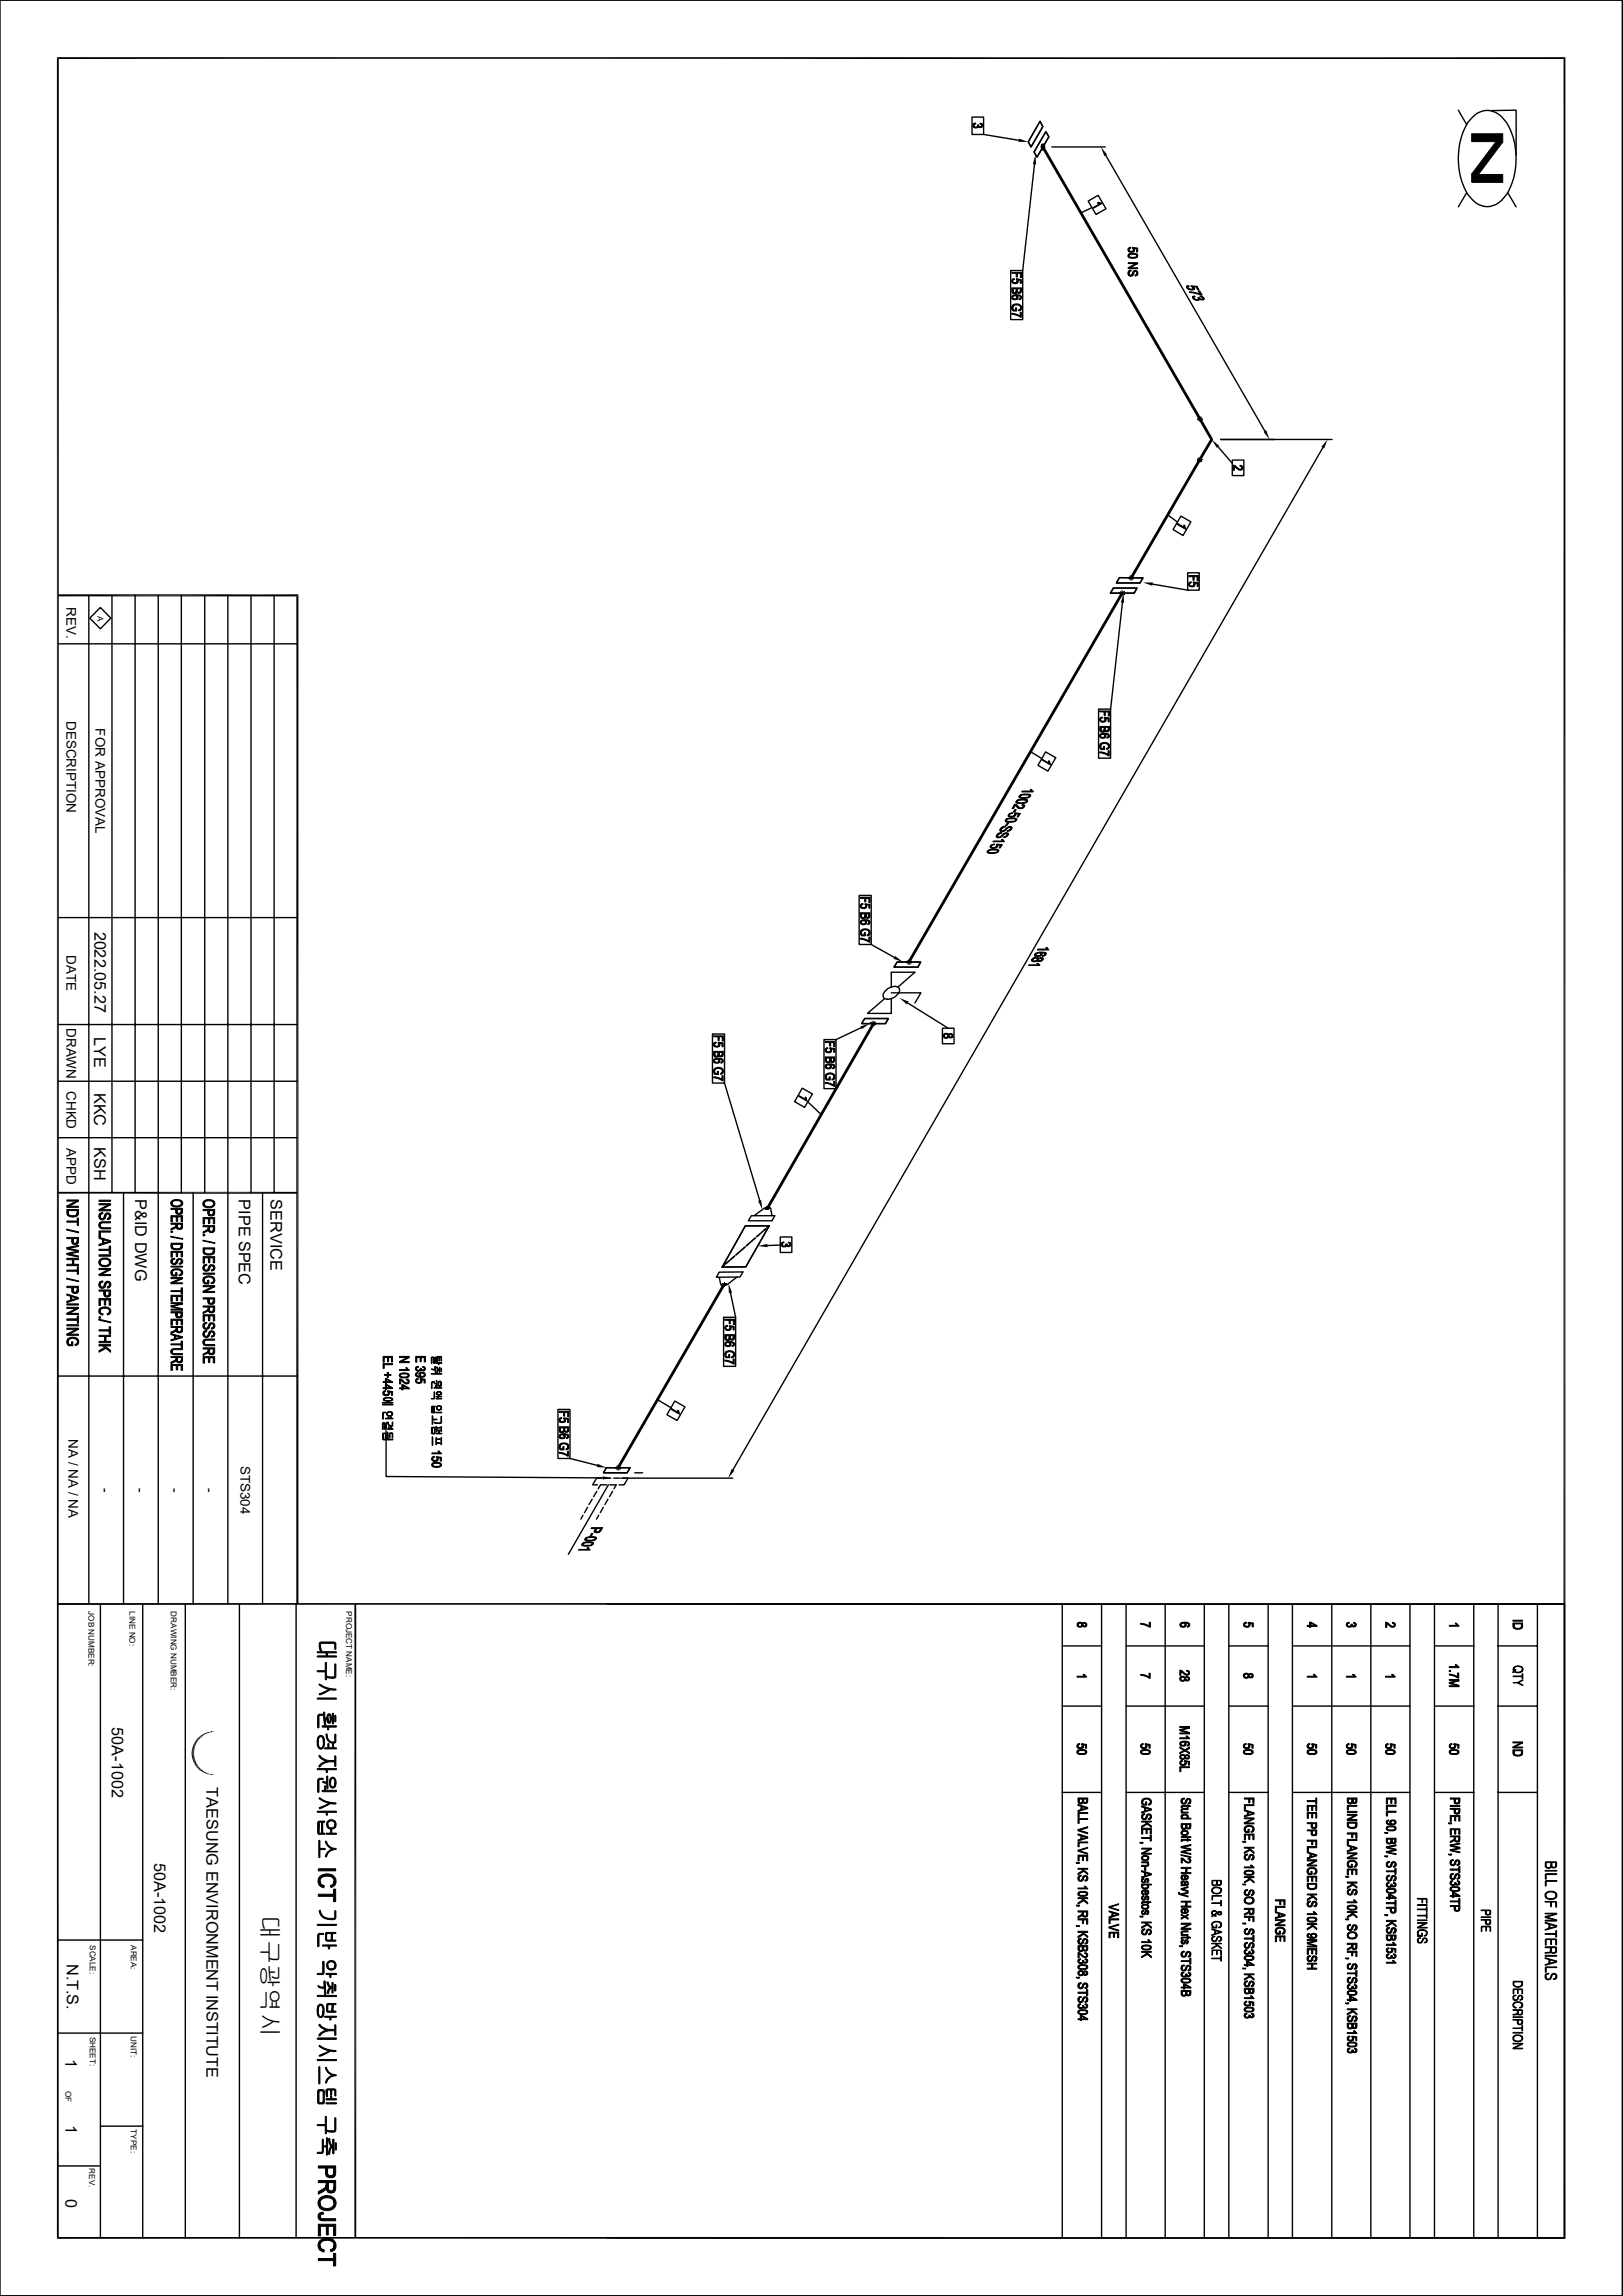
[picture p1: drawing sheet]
<svg xmlns="http://www.w3.org/2000/svg" width="297mm" height="420mm" viewBox="0 0 297 420" stroke-linecap="round" stroke-linejoin="round" font-family="sans-serif">
<defs><g id="words">
<text font-size="4.4" x="47.9" y="350.3" transform="rotate(90 47.9 350.3)">대구광역시</text>
<g font-size="3">
<text x="17.3" y="170.4" transform="rotate(90 17.3 170.4)">2022.05.27</text>
<text x="17.2" y="189.7" transform="rotate(90 17.2 189.7)">LYE</text>
<text x="17.2" y="199.8" transform="rotate(90 17.2 199.8)">KKC</text>
<text x="17.2" y="209.9" transform="rotate(90 17.2 209.9)">KSH</text>
<text x="24.7" y="219.4" transform="rotate(90 24.7 219.4)">P&amp;ID DWG</text>
<text x="43.7" y="219.4" transform="rotate(90 43.7 219.4)">PIPE SPEC</text>
<text x="49.5" y="219.4" transform="rotate(90 49.5 219.4)">SERVICE</text>
<text x="20.5" y="316" transform="rotate(90 20.5 316)">50A-1002</text>
<text x="37.8" y="326.9" transform="rotate(90 37.8 326.9)">TAESUNG ENVIRONMENT INSTITUTE</text>
<text x="28.2" y="340.7" transform="rotate(90 28.2 340.7)">50A-1002</text>
<text x="12.2" y="359.2" transform="rotate(90 12.2 359.2)">N.T.S.</text>
<text x="12" y="376.7" transform="rotate(90 12 376.7)">1</text>
<text x="12" y="388.8" transform="rotate(90 12 388.8)">1</text>
<text x="12" y="402.2" transform="rotate(90 12 402.2)">0</text>
</g>
<g font-size="2.5">
<text x="12.1" y="111" transform="rotate(90 12.1 111)">REV.</text>
<text x="12.1" y="131.9" transform="rotate(90 12.1 131.9)">DESCRIPTION</text>
<text x="17.5" y="133.2" transform="rotate(90 17.5 133.2)">FOR APPROVAL</text>
<text x="12.1" y="174.7" transform="rotate(90 12.1 174.7)">DATE</text>
<text x="12.1" y="188" transform="rotate(90 12.1 188)">DRAWN</text>
<text x="12.1" y="199.6" transform="rotate(90 12.1 199.6)">CHKD</text>
<text x="12.1" y="210" transform="rotate(90 12.1 210)">APPD</text>
<text x="12.5" y="263.2" transform="rotate(90 12.5 263.2)">NA / NA / NA</text>
<text x="44" y="268.1" transform="rotate(90 44 268.1)">STS304</text>
<text x="18.5" y="272.2" transform="rotate(90 18.5 272.2)">-</text>
<text x="24.9" y="272.2" transform="rotate(90 24.9 272.2)">-</text>
<text x="31.2" y="272.2" transform="rotate(90 31.2 272.2)">-</text>
<text x="37.6" y="272.2" transform="rotate(90 37.6 272.2)">-</text>
</g>
<g font-size="1.5">
<text x="17.8" y="112.7" transform="rotate(90 17.8 112.7)">A</text>
<text x="16.2" y="294.7" transform="rotate(90 16.2 294.7)">JOB NUMBER:</text>
<text x="23.7" y="294.7" transform="rotate(90 23.7 294.7)">LINE NO:</text>
<text x="31.2" y="294.7" transform="rotate(90 31.2 294.7)">DRAWING NUMBER:</text>
<text x="63.4" y="294.7" transform="rotate(90 63.4 294.7)">PROJECT NAME:</text>
<text x="16.5" y="355.8" transform="rotate(90 16.5 355.8)">SCALE:</text>
<text x="24" y="355.8" transform="rotate(90 24 355.8)">AREA:</text>
<text x="16.5" y="372.5" transform="rotate(90 16.5 372.5)">SHEET:</text>
<text x="24" y="372.5" transform="rotate(90 24 372.5)">UNIT:</text>
<text x="12" y="382.5" transform="rotate(90 12 382.5)">OF</text>
<text x="24" y="389.5" transform="rotate(90 24 389.5)">TYPE:</text>
<text x="16.3" y="396.6" transform="rotate(90 16.3 396.6)">REV.</text>
</g>
</g></defs>
<path d="M10.4 10.6h276.1M10.6 10.5v399M286.3 10.5v399M10.7 218.2h43.7M10.6 293.4h275.7M65 293.4v116M10.4 409.4h276.1" fill="none" stroke="#000" stroke-width=".34"/>
<g fill="none" stroke="#000" stroke-width=".25">
<path d="M0 0h296.9v419.9h-296.9zM199.8 38l-2 .9M266.9 20.2l1.5 2.6M268.4 35.3l-1.5 2.5M269.5 21.4a3.6 3.6 0 0 1 5.8 .5 12.5 12.5 0 0 1 1.7 10.7 6.8 6.8 0 0 1-3.7 5 3.7 3.7 0 0 1-4.2-1.5 12.5 12.5 0 0 1-1.8-10.7l.3-.8a7.8 7.8 0 0 1 1.9-3.2zM272.2 29h.1M272.9 20.2h4.6v8.1M275.9 35.3l1.6 2.5M213.7 94.2l1.8 1.3M222.9 81.7l2.6 3.1M223.4 80.4h20.4M242.1 81.9l-107.9 186.9"/>
<path d="M10.6 117.8h43.8M16.3 108.9v184.5M16.4 113.1l2-2 1.9 2-1.9 1.9zM20.5 108.9v109.3M24.7 108.9v109.3M29 108.9v184.5M33.2 108.9v109.3M37.5 108.9v109.3M41.7 108.9v184.5M45.9 108.9v109.3M50.2 108.9v109.3M203.8 107.6h4.3l-.5 .9h-4.4z"/>
<path d="M204.9 105.7h4.3l-.6 .9h-4.3zM205.4 110.3l-2.2 19.4M210.9 106.8l6.4 1.1M188.6 137.5l2.1 1.3M10.6 167.9h43.8M159.4 172.8l4.3 2.3M164.2 176h4.3l-.5 .9h-4.4zM10.6 197.8h43.8M10.6 187.4h43.8M132.6 198.1l6.4 21.5M157.6 188l-4.6 2.2M158.2 186.3h4.4l-.5 .9h-4.4z"/>
<path d="M166.1 183.5l7.4 4.6M10.6 208.1h43.8M22.6 218.2v75.2M35.3 218.2v75.2M48 218.2v75.2M147.8 201.5l2.5 2.4M131.6 232.7h4.4l-.6 .9h-4.3zM132.5 231.4l-.3 .4M133.2 230.8l-.4 .4M133.4 230.6l-.6 .6M133.7 236.5l.9 4.5M133.8 230.3l-.4 .4"/>
<path d="M134.4 229.8l-.6 .5M134.5 229.7l-.5 .4M134.9 233.6l-1.9 1.4h-1.1l-.3-1.4M135.1 229.2l-.4 .4M135.3 229l-.6 .5M135.7 228.6l-.4 .4M136.3 228.1l-.6 .6M136.4 228.1l-.5 .4M137 227.5l-.4 .4M137.2 227.3l-.6 .5M137.5 222.4h4.3l-.5 .9h-4.4zM137.6 227l-.4 .3"/>
<path d="M138 222.4l1.9-1.4 1.1-.1 .3 1.5M138.2 226.5l-.7 .5M138.3 226.4l-.5 .4M138.9 225.9l-.4 .3M139.1 225.6l-.6 .6M139.5 225.3l-.4 .4M140.1 224.8l-.7 .6M140.2 224.7l-.5 .4M140.4 224.5l.4-.3h-4.4l-4.2 7.6 4.3-.1 4.3-7.5-4.3 7.5-4.3 .1 4.2-7.6h4.4l-.4 .4M142.8 227.8h-2.4M10.6 251.7h43.8M120.3 256l2.5 1.5"/>
<path d="M104.3 266.8l5 1.3M106.7 277.2l-.4 .7M107.5 275.7l-.5 1M108.4 274.2l-.6 1M109.2 272.8l-.6 1M109.6 277.2l-.4 .7M109.9 271.6l-.4 .7M109.9 271.6h1.1M110.1 270.4h-.9l-.7 1.2h.8M110.4 275.7l-.5 1M110.7 270.4h1.1M111 268.5h4.3l-.5 .9h-4.4z"/>
<path d="M111.3 274.2l-.6 1M111.6 271.6h1.1M112.1 272.8l-.6 1M112.3 270.4h1.2M112.8 271.6l-.4 .7M113.7 270.4h20.4M114.9 270.4l-.7 1.2h-.9M18.4 293.4v116M26.1 293.4v116M33.9 293.4v116M43.8 293.4v116M54.2 293.4v116"/>
<path d="M111 293.4h175.3v116h-175.3M269.7 293.4v116M274.2 293.4v116M281.3 293.4v116M194.4 301.1h7.2M194.4 312.1h7.2M206.1 301.1h14.3M206.1 312.1h14.3M224.9 301.1h7.2M224.9 312.1h7.2M236.5 301.1h21.5M236.5 312.1h21.5"/>
<path d="M262.5 301.1h7.2M262.5 312.1h7.2M274.2 301.1h7.1M274.2 312.1h7.1M194.4 327.9h7.2M206.1 327.9h14.3M224.9 327.9h7.2M236.5 327.9h21.5M262.5 327.9h7.2M274.2 327.9h7.1M10.6 354.9h15.5M10.6 371.9h15.5"/>
<path d="M10.6 396.2h7.8M18.4 388.9h7.7"/>
</g>
<path d="M10.6 108.9h44M54.4 108.7v184.7" fill="none" stroke="#000" stroke-width=".38"/>
<g fill="#000">
<path d="M221.7 80.4l1.4 1.1-.4 .4zM205.6 108.5l.1 1.8-.6-.1zM209.2 106.6h1.8l-.1 .5zM163.8 174.9l1.4 1.1-1.7-.6zM157.4 187.7l1.7-.5-1.4 1.1zM164.6 182.5l1.7 .7-.4 .5zM138.7 219.7l.6-.2 .2 1.8zM133.3 234.8l.7 1.6-.6 .2zM138.7 227.9l1.7-.4 .1 .6zM109.3 267.8l1.7 .7-1.8-.1zM35.1 320v1.4zM35.6 318.7l-.1 1.6v-1.4z"/>
<path d="M35.6 318.7l-.1 1.6zM35.7 318.6l-.1 1zM35.9 318.3l-.2 1.2v-.9zM35.9 318.3v.6l-.2 .6zM36.1 318l-.2 .9v-.6zM36.1 318v.6l-.2 .3zM36.1 318l.2-.1-.2 .7zM36.3 317.9v.4l-.2 .3zM36.3 317.9l.4-.4-.4 .8zM36.7 317.5v.4l-.4 .4zM36.7 317.5h.1l-.1 .4zM36.8 317.5l-.1 .4z"/>
<path d="M36.8 317.5l.5-.4-.5 .7zM37.3 317.1v.3l-.5 .4zM37.3 317.1v.3zM37.3 317.1l.7-.2-.7 .4zM37.3 317.3l.7-.4v.1zM38 316.9v.1zM38 316.9l.7-.2-.7 .3zM38 317l.7-.3zM38.7 316.7h.8zM35.5 321.1l.1 .7-.1 .7zM35.6 321.8v.9l-.1-.2zM35.6 321.8v.9z"/>
<path d="M35.7 321.9v.9zM35.7 321.9l.2 .6-.2 .3zM35.9 322.5v.6l-.2-.3zM35.9 322.5l.2 .3-.2 .3zM36.1 322.8v.6l-.2-.3zM36.1 322.8l.2 .3-.2 .3zM36.3 323.1v.5l-.2-.2zM36.3 323.1l.4 .4-.4 .1zM36.3 323.6l.4-.1v.4zM36.7 323.5l.1 .1-.1 .3zM36.8 323.6v.3h-.1zM36.8 323.6l.5 .4-.5-.1z"/>
<path d="M36.8 323.9l.5 .1v.3zM37.3 324v.3zM37.3 324.1v.2zM37.3 324.1l.7 .3-.7-.1zM37.3 324.3l.7 .1v.1zM38 324.4v.1zM38 324.4l.7 .2-.7-.1zM38 324.5l.7 .2zM38.7 324.6l.8 .1z"/>
</g>
<g fill="none" stroke="#000" stroke-width=".18">
<path d="M203.7 107.7h.1M204.3 106.6h.1M208.1 107.6h.1M208.6 106.6h.1M163 178h.1M163.6 176.9h.1M167.4 177.8h.1M168 176.9h.1M158.2 186.4h.1M158.8 185.4h.1M162.6 186.3h.1M163.1 185.4h.1"/>
<path d="M131.6 232.8h.1M132.2 231.8h.1M135.9 232.7h.1M136.4 224.4h.1M136.5 231.7h.1M136.9 223.3h.1M140.8 224.2h.1M141.3 223.3h.1M109.8 270.5h.1M110.4 269.4h.1M114.2 270.4h.1M114.8 269.4h.1"/>
<path d="M35.4 318.9v3.6"/>
</g>
<path d="M35.2 319.3v2.9" fill="none" stroke="#000" stroke-width=".21"/>
<g fill="#000" stroke="#000" stroke-width=".18">
<path d="M269.3 31.8l5.7 .1v1.5h-5.7z" fill-rule="evenodd"/>
<path d="M269.3 24.5h5.7v1.5l-5.7-.1z" fill-rule="evenodd"/>
<path d="M273.8 25.9l1.2 .1-4.4 5.9-1.3-.1z" fill-rule="evenodd"/>
<path d="M276.9 296.4h1.7v.1h-1.7z" fill-rule="evenodd"/>
<path d="M277.1 297.1v.2a.74 .74 0 0 0 1.2 .4l.1-.4 .1 .6h-.2l-.9 .1-.3-.1z" fill-rule="evenodd"/>
<path d="M276.9 296.9h1.7v.8l-.1 .2-.1-.8h-1.3v.8l-.2-.4z" fill-rule="evenodd"/>
<path d="M58.6 300.8l.1 .6 .2 .5-.1 .1h-.2z" fill-rule="evenodd"/>
<path d="M58.3 313.6h.8v.2h-.7l-.1 2.3-.2-.1v-2.1z" fill-rule="evenodd"/>
<path d="M58.3 317.6l.5-.1 .3 .2 .1 1a.68 .68 0 0 0-.7-1l-.2 .4v.6z" fill-rule="evenodd"/>
<path d="M58.3 317.8v.9a.88 .88 0 0 0 .5 1l.3-.4 .1-1.5 .2 .5v.6a.79 .79 0 0 1-.2 .8 .79 .79 0 0 1-.8 .2l-.4-.8v-.8z" fill-rule="evenodd"/>
<path d="M59.5 314.5l.1 .8-.1 .3z" fill-rule="evenodd"/>
<path d="M58.4 309.8l1.8-.8v.2l-.1 .1-1.3 .6a.21 .21 0 0 1-.2 .1 .21 .21 0 0 1-.2-.2z" fill-rule="evenodd"/>
<path d="M59.2 313.2a.45 .45 0 0 1 .2 .7v.4h.4a.52 .52 0 0 1 .6-.7l.1 .8-.1-.4a.19 .19 0 0 0-.1-.2 .19 .19 0 0 0-.2 .1l-.1 1.2-.2-.6h-.3l-.1 1.1-.2-1.2z" fill-rule="evenodd"/>
<path d="M60.5 313.6l.1 .4a1.15 1.15 0 0 1-.3 1.2l-.3-.1v-.7v.3a.19 .19 0 0 0 .1 .2 .19 .19 0 0 0 .3-.1z" fill-rule="evenodd"/>
<path d="M60.9 313.4l.1 .1v1.8h-.1z" fill-rule="evenodd"/>
<path d="M58.5 300.4h2.8l.2 .3v.9l-.2 .1-.1-1.1h-2.5l-.1 1.3-.2-.6v-.6z" fill-rule="evenodd"/>
<path d="M58.1 305.6h1.4v-1.4l.2-.1v2.5l.6 .1h.8h.2v-2.3h.2v2.3l-.2 .3h-1.1l-.5-.2-.1 .5-.1-.1v-1.4h-1.4z" fill-rule="evenodd"/>
<path d="M61.3 313.8l.2 .1v1l-.2 .1z" fill-rule="evenodd"/>
<path d="M59.6 317.2h.2l.1 .1a1.1 1.1 0 0 0 1.4 1.3v-1.3l.1-.1 .1 1.4a.42 .42 0 0 1-.6 .3 1.39 1.39 0 0 1-1.3-1.7z" fill-rule="evenodd"/>
<path d="M58.4 308.1l1.2 .6 1.4 .2a.22 .22 0 0 1 .3 0 .22 .22 0 0 1 .1 .3l-.9-.1-.3 .1v-.2l-1.4-.5-.4-.3z" fill-rule="evenodd"/>
<path d="M58.1 302.9h1.6l.2-.6v.6h1.6l.1 .1-3.5 .1z" fill-rule="evenodd"/>
<path d="M58.1 302.1h3.4l.1 .2h-1.7l-.2 .6v-.6h-1.6z" fill-rule="evenodd"/>
<path d="M58.1 310.6h3.4l.1 .1-3.4 .1z" fill-rule="evenodd"/>
<path d="M59 315.7h2.5l.1 .1-1.4 .1v.5h-.2l-.1-.5h-.8z" fill-rule="evenodd"/>
<path d="M60 318.9l.2 .1v.7h.6v-.7l.2-.1v.8h.5l.1 .2h-2.2l.1-.2h.5z" fill-rule="evenodd"/>
<path d="M276.9 305.1l.1-.1v.7z" fill-rule="evenodd"/>
<path d="M277 305l.1 .6 .2-.2 .1 .1-.2 .3-.4 .1 .2-.2z" fill-rule="evenodd"/>
<path d="M277.2 305.7l.3 .2h.5l.4-.2 .2-.3v.3l-.6 .3-.7-.1z" fill-rule="evenodd"/>
<path d="M276.9 319.6h1.7v.1h-1.7z" fill-rule="evenodd"/>
<path d="M276.9 318.6h1.7v.2h-1.7z" fill-rule="evenodd"/>
<path d="M276.9 319.6l1.4-.8h.3l-1.4 .8z" fill-rule="evenodd"/>
<path d="M276.9 306.6h1.7v-.4l.1 .9h-.1v-.4h-1.7z" fill-rule="evenodd"/>
<path d="M277 305l.4-.2h.8l.4 .3 .1 .3-.1 .3-.1-.6-.3-.2h-.8l-.3 .2-.1 .3z" fill-rule="evenodd"/>
<path d="M276.9 307.8a2.07 2.07 0 0 1 1.8 .5h-.1a1.96 1.96 0 0 0-1.7-.5z" fill-rule="evenodd"/>
<path d="M277.7 307.8l1-.5-.8 .5z" fill-rule="evenodd"/>
<path d="M58.3 325.4l.8-.1 .1 .1-.8 .1v2.3l-.2 .1-.1-2.3z" fill-rule="evenodd"/>
<path d="M58.2 333.2l.2-.1 1 .1v.1h-.3l-.3 2v-2l-.4 .1-.1 2.1-.2-.3z" fill-rule="evenodd"/>
<path d="M58.4 333.5v1.8h.4l.3-2v2l.3 .1v.1h-1.1z" fill-rule="evenodd"/>
<path d="M58.4 336.6l.1 .1v1.4l1 .1v.1h-1v1.5l-.2-.1z" fill-rule="evenodd"/>
<path d="M59.1 325.9l.7 .1v.2l-.7-.1z" fill-rule="evenodd"/>
<path d="M58.5 322.8l.7-.4 .6-.2v.2l-.9 .3-.4 .5a.23 .23 0 0 1-.1-.2 .23 .23 0 0 1 .1-.2z" fill-rule="evenodd"/>
<path d="M59.8 324.9a.38 .38 0 0 1 .2 .6v1.4a.17 .17 0 0 1 0 .2 .17 .17 0 0 1-.2 0z" fill-rule="evenodd"/>
<path d="M58.4 330.7l1.8-.8v.1l-.1 .1-1.3 .7a.21 .21 0 0 1-.2 0 .21 .21 0 0 1-.2-.1z" fill-rule="evenodd"/>
<path d="M60 333.7l.1 .5 .5 .2-.1 .2-.6-.3z" fill-rule="evenodd"/>
<path d="M59.9 338.9l.7-.6 .2-.1v.3a1.48 1.48 0 0 0-1.1 1.2 .39 .39 0 0 1 .1-.7z" fill-rule="evenodd"/>
<path d="M60.5 325.3v.8a.44 .44 0 0 0 .1 .6 .44 .44 0 0 0 .6-.1l.1-.5v.8a.66 .66 0 0 1-.8 0 .66 .66 0 0 1-.2-.8z" fill-rule="evenodd"/>
<path d="M61.3 333.7v.7l-.6 .2-.1-.2 .5-.2z" fill-rule="evenodd"/>
<path d="M58.4 321.1h.1l.4 .4 .5 .3 .7 .2h1.2v-.8h.1l.1 1.8-.2 .1v-.8l-1.5 .1v-.2l-.7-.3a1.06 1.06 0 0 1-.7-.8z" fill-rule="evenodd"/>
<path d="M60.5 325.2a.63 .63 0 0 1 .8 0 .63 .63 0 0 1 .2 .7l-.2 1v-.8a.5 .5 0 0 0-.1-.6 .5 .5 0 0 0-.5-.1l-.2 .7z" fill-rule="evenodd"/>
<path d="M58.5 328.8l1.1 .7 1.4 .3a.22 .22 0 0 1 .3-.1 .22 .22 0 0 1 .1 .3l-.9-.1-.3 .1v-.2l-.8-.2-.7-.4a.24 .24 0 0 1-.2-.1 .24 .24 0 0 1 0-.3z" fill-rule="evenodd"/>
<path d="M60 333.1a.88 .88 0 0 1 1.2 0 .88 .88 0 0 1 .1 1.2v-.6a.66 .66 0 0 0-.7-.6 .66 .66 0 0 0-.6 .6l-.1 .6a1.02 1.02 0 0 1 .1-1.2z" fill-rule="evenodd"/>
<path d="M59.6 336.8h.1a1.82 1.82 0 0 0 1.8 1.4v.1l-.7 .1v-.2l-.4-.2-.5-.4-.3-.5z" fill-rule="evenodd"/>
<path d="M58.1 323.5l3.5 .1-.1 .1h-1.6l-.1 .5-.1-.1v-.4h-1.6z" fill-rule="evenodd"/>
<path d="M59.4 326.7h.2v.8h1.9l.1 .1-.1 .1h-2.4l-.1-.2h.4z" fill-rule="evenodd"/>
<path d="M58.1 331.3h3.4l.1 .1-1.7 .1-.1 .6-.1-.2v-.4h-1.6z" fill-rule="evenodd"/>
<path d="M60.6 334.4l.1 .9h.8l.1 .2-2-.1 .1-.1h.8v-.7z" fill-rule="evenodd"/>
<path d="M277.1 320.3v.2a.73 .73 0 0 0 .6 .6 .73 .73 0 0 0 .7-.5l.1 .5-.4 .1h-.6l-.4-.1z" fill-rule="evenodd"/>
<path d="M276.9 320.1h1.7v.8l-.1 .2-.1-.8h-1.3v.8l-.2-.4z" fill-rule="evenodd"/>
<path d="M58.3 341.8h3.1v.4h-3.1z" fill-rule="evenodd"/>
<path d="M58.3 353.7h.9v.2h-.8v2.1l-.2 .1-.1-2.1z" fill-rule="evenodd"/>
<path d="M58.5 344.1l.3 .5 .6 .3-.1 .4-.8-.4z" fill-rule="evenodd"/>
<path d="M61.1 344.1v.9l-.5 .3-.1-.4 .4-.2z" fill-rule="evenodd"/>
<path d="M58.3 346.5h2.7v-.9h.4v2.3h-.4v-1h-2.7z" fill-rule="evenodd"/>
<path d="M58.4 349.5h.2a1.59 1.59 0 0 0 2 1.4l.6-.1 .1-1.3h.1l.1 1.2-.2 .3-.3 .2-1-.1-.7-.2-.8-.8z" fill-rule="evenodd"/>
<path d="M59.6 353.5h.1l.2 1.3 .7 .1 .2-1.2v1.2h.7v.1h-1.8l-.1-.2z" fill-rule="evenodd"/>
<path d="M59.7 353.5l1.8 .1-.2 .1h-.5l-.2 1.2v-1.2h-.7l-.1 .2z" fill-rule="evenodd"/>
<path d="M58.5 343.2l.6-.3 .9-.1a1.33 1.33 0 0 1 1.3 .7 1.33 1.33 0 0 1-.2 1.5v-.9a1.33 1.33 0 0 0-1.9-.8l-.4 .2-.2 .3-.1 1.1a1.36 1.36 0 0 1 0-1.7z" fill-rule="evenodd"/>
<path d="M60 358.9a.88 .88 0 0 1 1.2-.1 .88 .88 0 0 1 .1 1.3v-.6a.66 .66 0 0 0-.7-.6 .66 .66 0 0 0-.6 .6l-.1 .6a1.02 1.02 0 0 1 .1-1.2z" fill-rule="evenodd"/>
<path d="M58.1 352l3.5 .1-.1 .1h-3.3z" fill-rule="evenodd"/>
<path d="M59 355.8h2.5l.1 .1-1.3 .1v.4l-.1 .1-.1-.5h-1.1z" fill-rule="evenodd"/>
<path d="M271.9 349.5v.4a.37 .37 0 0 0 .4 .3 .37 .37 0 0 0 .4-.3l-.1 .4h-.5l-.2-.1z" fill-rule="evenodd"/>
<path d="M271.9 351.2v.5a.37 .37 0 0 0 .4 .3 .37 .37 0 0 0 .4-.3l-.1 .3a.51 .51 0 0 1-.7-.1z" fill-rule="evenodd"/>
<path d="M271.1 350.6l1.7 .1h-1.8z" fill-rule="evenodd"/>
<path d="M271.1 349.4h1.5l.2 .1v.6l-.1 .1-.1-.7h-.7v.7l-.1-.7h-.7z" fill-rule="evenodd"/>
<path d="M271.1 351.1l1.6 .1 .1 .6-.1 .2-.1-.8h-.7v.7l-.1-.7h-.8z" fill-rule="evenodd"/>
<path d="M271.1 352.4h1.6l.1 .9h-.1l-.1-.8h-.6v.7l-.1-.7h-.6l-.2 .8z" fill-rule="evenodd"/>
<path d="M282.8 357.2l.2-.1a.49 .49 0 0 0 .7-.3l.1 .3-.2 .2h-.8z" fill-rule="evenodd"/>
<path d="M282.8 340.7l.2-.1v.7a.43 .43 0 0 0 .4 .3 .43 .43 0 0 0 .4-.3v.3l-.4 .2a.46 .46 0 0 1-.6-.5z" fill-rule="evenodd"/>
<path d="M282.8 350.6l1.8-.5v.1l-1.6 .5z" fill-rule="evenodd"/>
<path d="M282.8 350.6l1.8 .5v.1l-1.8-.4z" fill-rule="evenodd"/>
<path d="M283 340.6h1.7v.6l-.1-.5h-.6l-.1 .8-.1 .1v-.9l-.8 .1z" fill-rule="evenodd"/>
<path d="M283.9 356.3v.5a.41 .41 0 0 0 .4 .4 .41 .41 0 0 0 .4-.4v.4l-.7 .1-.2-.2z" fill-rule="evenodd"/>
<path d="M283 346.2l.5-.3 .8 .1 .5 .3-.1 .4a.91 .91 0 0 0-1.3-.6l-.4 .3-.1 .7-.2-.6z" fill-rule="evenodd"/>
<path d="M282.8 351.7l2 .5-.1 .2-1.1-.4-.1 .7v-.7l-.7-.2z" fill-rule="evenodd"/>
<path d="M282.8 358.1l2 .6-.1 .1-1.1-.3-.1 .7v-.8l-.7-.1z" fill-rule="evenodd"/>
<path d="M282.7 342.2l2.1-.1 .1 .2z" fill-rule="evenodd"/>
<path d="M282.7 357.7h2.1l.1 .1h-2.1z" fill-rule="evenodd"/>
<path d="M284 340.7v.5a.37 .37 0 0 0 .3 .4 .37 .37 0 0 0 .4-.4v-.6l.2 .1v.5a.53 .53 0 0 1-.4 .5 .53 .53 0 0 1-.6-.2z" fill-rule="evenodd"/>
<path d="M282.7 347.8h2l.2 .1v.9h-.2l-.1-.9h-.7v.9h-.1v-.9h-1.1z" fill-rule="evenodd"/>
<path d="M282.7 353.7h2v-.5l.1-.1 .1 1.2h-.2v-.5h-2z" fill-rule="evenodd"/>
<path d="M282.8 354.8l.2-.1h1.7l.2 .1v.9h-.2l-.1-.9h-.7v.9h-.1v-.9h-.8v1h-.2z" fill-rule="evenodd"/>
<path d="M282.7 356.2h2.1l.1 .8-.2 .2-.1-.9h-.7l-.1 .8-.1-.8h-.9z" fill-rule="evenodd"/>
<path d="M282.8 342.8h2.1l-.1 .1h-1.8l-.1 .8h-.1z" fill-rule="evenodd"/>
<path d="M282.8 344.1l2.1-.1v.1h-1.9l-.1 .9z" fill-rule="evenodd"/>
<path d="M282.9 346.7v.1a1.04 1.04 0 0 0 1.6 .3l.2-.2 .1-.6 .1 .2v.5l-.7 .4h-.7l-.5-.1-.1-.2z" fill-rule="evenodd"/>
<path d="M282.7 351.3l1.9-.1v-.1l.3 .1-.1 .2h-2z" fill-rule="evenodd"/>
<path d="M282.7 350h2.2v.1h-2.1z" fill-rule="evenodd"/>
<path d="M283.6 352v.7l1.1-.3 .1-.2a.15 .15 0 0 1 .1 .2 .15 .15 0 0 1-.1 .1l-2 .6-.1-.2 .8-.2z" fill-rule="evenodd"/>
<path d="M283.6 358.5v.6l1.2-.4 .1 .2-2.1 .6v-.1l.7-.2z" fill-rule="evenodd"/>
<path d="M282.8 359.9l2.1-.1v.1h-1.9l-.1 .9h-.1z" fill-rule="evenodd"/>
<path d="M58.2 366.9l.1 .9a.76 .76 0 0 0 .5 1.1l.2-.3 .1-.8v1a.6 .6 0 0 1-.7 .2 .6 .6 0 0 1-.3-.7l-.1-.8z" fill-rule="evenodd"/>
<path d="M59.1 358.8l.2 .1v2l-.2 .3h-1l.1-.2 .9-.1z" fill-rule="evenodd"/>
<path d="M58.4 366.7a.79 .79 0 0 1 .8 .2 .79 .79 0 0 1 .1 .8l-.2 1.1v-1a.98 .98 0 0 0-.4-1l-.4 .3v.7l-.1-.9z" fill-rule="evenodd"/>
<path d="M59.4 362.4v1.1z" fill-rule="evenodd"/>
<path d="M58.2 363.3l.1-.1 .5 .3h.6v-1.1h.1l.1 2.5a.43 .43 0 0 1-.2-.7v-.5h-.6z" fill-rule="evenodd"/>
<path d="M58.5 372l.7-.4 .6-.3v.3l-.7 .2-.5 .6h-.2z" fill-rule="evenodd"/>
<path d="M58.4 376l1.8-.9v.2l-1.2 .7-.5 .1z" fill-rule="evenodd"/>
<path d="M59.9 362.6l.1-.1 .4 .8v.3l-.5-.6z" fill-rule="evenodd"/>
<path d="M60 380.1l.8-.5v.2l-.7 .5-.4 .7a.3 .3 0 0 1-.1-.2 .3 .3 0 0 1 .1-.3z" fill-rule="evenodd"/>
<path d="M60.8 362.6l.2 .1-.1 1.9-.2-.1v-.8a.83 .83 0 0 0-.6 1 .39 .39 0 0 1-.1-.7l.4-.4v-.3l.3 .2z" fill-rule="evenodd"/>
<path d="M60 359.5a.66 .66 0 0 0 .6 .6 .66 .66 0 0 0 .7-.6v.6a.92 .92 0 0 1-1.4 0z" fill-rule="evenodd"/>
<path d="M61.3 363l.2 .1-.1 1.1-.2-.1z" fill-rule="evenodd"/>
<path d="M58.4 370.3l1 .7 .7 .2h1.2v-.8h.1l.1 1.8-.2 .1v-.8l-1.5 .1v-.3l-1.2-.5-.3-.4z" fill-rule="evenodd"/>
<path d="M59.8 366.6l.1-.1 .2 1.4h.6l.3-1.2v1.2h.4l.1 .1h-1.6l-.1-.1z" fill-rule="evenodd"/>
<path d="M59.9 366.5h1.6v.2h-.5l-.3 1.2v-1.2h-.6l-.1 .2z" fill-rule="evenodd"/>
<path d="M58.4 374.2l1.1 .5 1.5 .4a.22 .22 0 0 1 .3-.1 .22 .22 0 0 1 .1 .3l-.9-.1-.3 .1v-.2l-1.2-.4-.6-.3z" fill-rule="evenodd"/>
<path d="M59.6 378.2h.1l.2 .3a1.95 1.95 0 0 0 1.7 1.1l-.8 .2v-.2l-.9-.5z" fill-rule="evenodd"/>
<path d="M59.6 361.1l1.9-.1 .1 .1-1 .1v.5h-.2l-.1-.5h-.6z" fill-rule="evenodd"/>
<path d="M58.1 365h3.4l.1 .1-3.4 .1z" fill-rule="evenodd"/>
<path d="M59.4 368.8h2.2v.1l-1 .1v.4l-.1 .1-.2-.1v-.4h-.8z" fill-rule="evenodd"/>
<path d="M58.1 372.8h3.4l.1 .1-.1 .1h-3.3z" fill-rule="evenodd"/>
<path d="M58.1 376.7l3.5 .1-.1 .1h-3.3z" fill-rule="evenodd"/>
<path d="M277 365h.5l-.5 .2v.6l-.1-.5z" fill-rule="evenodd"/>
<path d="M276.9 366.5l.1-.1v.6l.5 .2v.1l-.6-.2z" fill-rule="evenodd"/>
<path d="M276.9 368.5l.6-.1 .2-.2v.3l-.1 .1z" fill-rule="evenodd"/>
<path d="M276.9 362.5l.1-.1v.6l.2 .2 .3 .2 .5-.1a.43 .43 0 0 0 .5-.4v.3l-.1 .1-.5 .2h-.5l-.5-.4z" fill-rule="evenodd"/>
<path d="M277.8 367.7v.5a.38 .38 0 0 0 .4 .3 .38 .38 0 0 0 .3-.3l-.1 .4h-.5z" fill-rule="evenodd"/>
<path d="M277.8 369.5v.5a.37 .37 0 0 0 .4 .3 .37 .37 0 0 0 .3-.3v.2a.51 .51 0 0 1-.8 0z" fill-rule="evenodd"/>
<path d="M277.1 374.5l1.3-.6 .1 .1-1.4 .6z" fill-rule="evenodd"/>
<path d="M278.2 365.8l.3-.1v-.3v.4l-.3 .1z" fill-rule="evenodd"/>
<path d="M278.1 367.2l.3-.1 .1-.3 .1 .3-.2 .1-.3 .1z" fill-rule="evenodd"/>
<path d="M277 372.4l.4-.2h.7l.5 .3v.3l-.1-.2-.3-.2h-.7a.49 .49 0 0 0-.5 .4v.4l-.1-.2z" fill-rule="evenodd"/>
<path d="M276.9 368.9l1.8 .1z" fill-rule="evenodd"/>
<path d="M276.9 371.8l1.8 .1z" fill-rule="evenodd"/>
<path d="M277 362.4h1.5l.1 .1v.6l-.1 .1v-.7l-1.5 .1z" fill-rule="evenodd"/>
<path d="M276.9 363.9l1.6-.1 .1 .1v.8h-.1v-.8h-.7v.8l-.1-.1v-.7h-.6l-.1 .8h-.1z" fill-rule="evenodd"/>
<path d="M276.9 367.6h1.6l.1 .1v.7l-.1 .1v-.8h-.7l-.1 .8v-.8h-.8z" fill-rule="evenodd"/>
<path d="M276.9 369.4h1.7v.8h-.1l-.1-.7h-.6l-.1 .7v-.7z" fill-rule="evenodd"/>
<path d="M276.9 371h1.6l.1-.5v1h-.1v-.4z" fill-rule="evenodd"/>
<path d="M277 365.5a.41 .41 0 0 0 .5 .3 .41 .41 0 0 0 .3-.5 .46 .46 0 0 1 .7-.3 .46 .46 0 0 1 .1 .8l-.1-.4a.35 .35 0 0 0-.4-.3 .35 .35 0 0 0-.3 .4v.1a.51 .51 0 0 1-.8 .2z" fill-rule="evenodd"/>
<path d="M277 366.4l.4-.2h.7l.5 .2v.6v.1l-.1-.5-.3-.2h-.9l-.2 .1-.1 .3z" fill-rule="evenodd"/>
<path d="M277 372.8v.1a.89 .89 0 0 0 1.6-.1v-.3v.6l-.6 .4-.9-.2-.1-.1z" fill-rule="evenodd"/>
<path d="M276.9 374.6l.2-.1v.1l1.6 .1-1.8 .1z" fill-rule="evenodd"/>
<path d="M276.9 373.8h1.8l-.2 .2z" fill-rule="evenodd"/>
<path d="M282.8 361.2l.5-.3 .1 .2a.45 .45 0 0 0-.5 .5v.3l-.2-.2z" fill-rule="evenodd"/>
<path d="M284.7 361.5v.5l-.4 .1v-.1l.4-.3z" fill-rule="evenodd"/>
<path d="M282.9 361.6a.47 .47 0 0 0 .6 .4 .47 .47 0 0 0 .3-.6 .55 .55 0 0 1 .8-.3 .55 .55 0 0 1 .2 .8l-.1-.4a.41 .41 0 0 0-.5-.3 .41 .41 0 0 0-.3 .5 .62 .62 0 0 1-1 .3z" fill-rule="evenodd"/>
<path d="M58.4 378l.1 .1v3.1l-.2-.1z" fill-rule="evenodd"/>
<path d="M58.3 382.3l.1 .4v1.9h.6l.1-.2v.5h-.7l-.2-.2-.1-2.2z" fill-rule="evenodd"/>
<path d="M59 391.4l.1-.1 .1 .1v2.1a.32 .32 0 0 1-.4 .4h-.7l-.1-.1 .9-.1z" fill-rule="evenodd"/>
<path d="M58.3 382.3l.8-.1 .3 .3v2.1l-.3 .3v-2.3l-.6-.1-.1 .2z" fill-rule="evenodd"/>
<path d="M59.9 382.5v1z" fill-rule="evenodd"/>
<path d="M59.8 391l.1 .2v3h-.2v-1.5h-.4v-.2h.4z" fill-rule="evenodd"/>
<path d="M60.5 392.8l.1-.2 .1 .3-.3 .7a.26 .26 0 0 1 0 .3 .26 .26 0 0 1-.3 .1l.1-.7z" fill-rule="evenodd"/>
<path d="M59.9 396.6v.7a.56 .56 0 0 0 .6 .7 .56 .56 0 0 0 .5-.7l.1 .9-.9 .2-.3-.2z" fill-rule="evenodd"/>
<path d="M60.2 391.2h.1l.1 .3a1.01 1.01 0 0 0 .5 1v-1.1l.1-.1 .1 2.7-.2-.1v-1.2l-.2 .2-.5-.8z" fill-rule="evenodd"/>
<path d="M58.3 396.2h3.1v1.5l-.1 .3-.2 .2-.1-1.6h-1.1v1.6l-.3-.6v-1h-1.3z" fill-rule="evenodd"/>
<path d="M59.7 382.2l.2-.1h1.2a.32 .32 0 0 1 .4 .4l-.1 .9-.1-.1-.1-1h-.5l-.1 .9h-.1v-.9l-.6 .1-.1 1.1-.2-.6z" fill-rule="evenodd"/>
<path d="M58.1 388.6h1.4v-1.4l.2-.1v2.5l.5 .2h.9l.2-.1v-2.2l.2-.1v2.3l-.3 .3h-.8l-.7-.2-.1 .5-.1-.1v-1.4h-1.4z" fill-rule="evenodd"/>
<path d="M61.3 392h.3v1.3l-.3-.1z" fill-rule="evenodd"/>
<path d="M59.7 384.6l1.9 .1-.1 .2h-1.8z" fill-rule="evenodd"/>
<path d="M59.7 383.9h.8v-.5l.1-.1 .1 .6h.8l.1 .1-.1 .1h-1.8z" fill-rule="evenodd"/>
<path d="M58.5 404.8l.6-.1 .1 .3h-.4l-.2 .3v.8a.8 .8 0 0 1-.1-1.3z" fill-rule="evenodd"/>
<path d="M58.5 410.7a.87 .87 0 0 0 .9 .9l-.1 .3-.8-.3z" fill-rule="evenodd"/>
<path d="M58.3 400.9l.6-.4a.94 .94 0 0 0 .8-.8v.6l-.3 .4-1.1 .7z" fill-rule="evenodd"/>
<path d="M61.1 410.8v.8l-.5 .3-.1-.4 .4-.1z" fill-rule="evenodd"/>
<path d="M60 399.2v.9a.55 .55 0 0 0 .5 .7 .55 .55 0 0 0 .6-.7l.1 .9-.5 .2-.6-.2z" fill-rule="evenodd"/>
<path d="M58.5 402.1l.5-.3 .9-.2a1.64 1.64 0 0 1 1.3 .5l-.1 .9a1.26 1.26 0 0 0-1.7-.9 .95 .95 0 0 0-.9 .9v.9a1.4 1.4 0 0 1 0-1.8z" fill-rule="evenodd"/>
<path d="M58.3 398.9h3.1v1.8l-.2 .3-.1-1.8h-1.1v1.8l-.3-.7v-1.1h-1.4z" fill-rule="evenodd"/>
<path d="M58.6 405.4v.3l.3 .1h2.5v.4h-2.7l-.1-.1z" fill-rule="evenodd"/>
<path d="M58.3 406.9h3.1v2h-.4v-1.7h-.9v1.6h-.4v-1.6h-1.1v1.8h-.3z" fill-rule="evenodd"/>
<path d="M58.3 413.1h2.7v-.9h.4v2.3h-.4v-1h-2.7z" fill-rule="evenodd"/>
<path d="M58.5 403a1.37 1.37 0 0 0 1.3 1 1.37 1.37 0 0 0 1.3-.9l.1-1a1.41 1.41 0 0 1 .1 1.7 1.41 1.41 0 0 1-1.6 .6l-.6-.2-.6-.3z" fill-rule="evenodd"/>
<path d="M58.5 409.9l.7-.4 .8-.1a1.32 1.32 0 0 1 1.3 .7 1.32 1.32 0 0 1-.2 1.5v-.8a1.25 1.25 0 0 0-1.7-.9 .87 .87 0 0 0-.9 .8v.8a1.38 1.38 0 0 1 0-1.6z" fill-rule="evenodd"/>
</g>
<g fill="#fff">
<path d="M190.1 172.9l1.9 1.1-2.2 3.8z"/>
<path d="M190.1 172.9l-.3 4.9-1.9-1.1z"/>
</g>
<g fill="#000" stroke="#000" stroke-width=".18">
<path d="M188.8 175.4l.3-.2-.1 .3a.39 .39 0 0 0 .3 .3 .39 .39 0 0 0 .4-.2l.2-.1-.5 .4a.38 .38 0 0 1-.5 0 .38 .38 0 0 1-.1-.5z" fill-rule="evenodd"/>
<path d="M189.7 176.2h.3l-.1 .3z" fill-rule="evenodd"/>
<path d="M188.3 176.5h1.6l.1-.2 .3 .2-2.1 .1z" fill-rule="evenodd"/>
<path d="M189.5 174.6l.2 .2h.5l.3-.2-.1 .3-.3 .1-.7-.1z" fill-rule="evenodd"/>
<path d="M190 175.5a.34 .34 0 0 0 .4 .2 .34 .34 0 0 0 .3-.2l-.2 .3-.6 .1v-.1z" fill-rule="evenodd"/>
<path d="M190.6 174.3a.3 .3 0 0 1 .1 .4 .3 .3 0 0 1-.3 .2z" fill-rule="evenodd"/>
<path d="M189.1 175.2l.3-.1a.47 .47 0 0 1 .6 .2l.2-.1a.35 .35 0 0 1 .5-.1 .35 .35 0 0 1 .1 .5l-.3 .2 .2-.4-.3-.1-.7 .5 .2-.3a.45 .45 0 0 0-.4-.3 .45 .45 0 0 0-.4 .3z" fill-rule="evenodd"/>
<path d="M189.4 174.5l.8-.3 1.2 .1-.2 .3-.2-.3h-.4l-.1 .2-.2-.2-.4 .1-.3 .1-.2 .4-.1-.3z" fill-rule="evenodd"/>
<path d="M190.8 174.8l.4-.1 .2-.4a.54 .54 0 0 1-.7 .7z" fill-rule="evenodd"/>
<path d="M191.4 173.3h.2l.1 .1-.2 .2z" fill-rule="evenodd"/>
<path d="M189.9 173.6h1.6l.2-.2 .2 .3-2 .1z" fill-rule="evenodd"/>
</g>
<path d="M243 80.4l-.7 1.6-.5-.3zM133.9 268.7l.5 .3-1.1 1.4z" fill="#000"/>
<path d="M192.5 26.9h9.8M202.4 28.4l29.1 50.5M223.4 80.4h9.8M116.2 269.4h1.4" fill="none" stroke="#000" stroke-width=".25"/>
<g fill="#fff">
<path d="M216.7 52.2l1.9-1.1 2.2 3.9z"/>
<path d="M216.7 52.2l4.1 2.8-1.9 1.1z"/>
</g>
<g fill="#000" stroke="#000" stroke-width=".18">
<path d="M217.2 52.3l.3-.1 .1 .2-.3 .1 .3 .4a.42 .42 0 0 1-.4-.6z" fill-rule="evenodd"/>
<path d="M217.4 52.6l.3 .2a.45 .45 0 0 0 .7-.1l.1 .3h-.6h-.3z" fill-rule="evenodd"/>
<path d="M218.3 52.5l.3 .2v.2z" fill-rule="evenodd"/>
<path d="M218.3 54.2l.3-.1 .1 .2-.3 .1 .1 .1z" fill-rule="evenodd"/>
<path d="M217.9 52.3l1.2 .1 .3 .6h-.2l-.3-.5h-.6l.2 .4z" fill-rule="evenodd"/>
<path d="M219.2 54.4h.3l.1 .4z" fill-rule="evenodd"/>
<path d="M218.2 54.3l.3 .3a.57 .57 0 0 0 .8 0v-.1l.2 .3-.1 .1h-.7a.58 .58 0 0 1-.5-.6z" fill-rule="evenodd"/>
<path d="M217.6 53.4l1.2 .1 .8 .3-.3-.6h.2l.5 .8-2.3-.5z" fill-rule="evenodd"/>
<path d="M219.6 54.1l.4 .1 .1 .3-.5-.2z" fill-rule="evenodd"/>
<path d="M219.5 54.5a.47 .47 0 0 0 .7 .1l-.2-.3a.3 .3 0 0 1 .3 .2 .3 .3 0 0 1-.2 .4l-.5-.1z" fill-rule="evenodd"/>
</g>
<g fill="#000">
<path d="M201.5 26.9l1.1 1.4-.5 .3zM219.1 76.6v.1zM219.2 76.5v.3zM219.2 76.5l-.1 .2zM219.2 76.4v.5zM219.2 76.4v.4zM219.2 76.3v.7zM219.2 76.3v.6zM219.3 76.3v.7zM219.3 76.3l-.1 .7zM219.4 76.2v.8zM219.3 76.3l.1-.1-.1 .8z"/>
<path d="M219.5 76.2v.9zM219.4 76.2h.1l-.1 .8zM219.6 76.2l-.1 .9zM219.7 76.2l-.1 .9zM219.6 76.2v.9zM219.8 76.2l-.1 .9zM219.7 76.2v.9zM219.8 76.2v.9zM219.9 76.3l-.1 .7zM219.8 76.2v.8zM220 76.3l-.1 .7zM219.9 76.3v.7z"/>
<path d="M220 76.4v.6zM220 76.3v.7zM220 76.5v.4zM220 76.4v.5zM220.1 76.6l-.1 .2zM220 76.5v.3zM220.1 76.6v.1zM231.2 79l.5-.3 .6 1.7zM219.1 84v.2zM219.1 83.9v.3zM219.1 83.9v.4zM219.1 83.9v.5z"/>
<path d="M219.2 83.8v.6zM219.2 83.8v-.1v.7zM219.2 83.7v.8zM219.3 83.7l-.1 .8zM219.3 83.7v.8zM219.3 83.7h.1l-.1 .8zM219.4 83.7v.9zM219.5 83.7l-.1 .9zM219.5 83.7v.9zM219.6 83.7l-.1 .9zM219.6 83.7v.9zM219.7 83.7l-.1 .9z"/>
<path d="M219.7 83.7v.9zM219.8 83.7l-.1 .9zM219.8 83.7v.8zM219.9 83.8l-.1 .7zM220 83.9v.5zM219.9 83.8v.6zM220 83.9l-.1 .5zM220 84v.2zM220 83.9v.4zM220 84v.3zM204.9 108.4v.2zM204.9 108.3v.3z"/>
<path d="M204.9 108.3v.4zM204.9 108.2v.5zM205 108.2l-.1 .5zM205 108.2v.6zM205 108.1v.7zM205 108.1h.1l-.1 .7zM205.1 108.1v.8zM205.1 108.1l.1-.1-.1 .9zM205.2 108v.9zM205.3 108v1zM205.3 108h.1l-.1 1zM205.4 108l-.1 1z"/>
<path d="M205.4 108v1zM205.5 108l-.1 1zM205.5 108v.9zM205.6 108.1l-.1 .8zM205.6 108.1v.8zM205.7 108.1l-.1 .8zM205.7 108.1v.7zM205.7 108.2v.6zM205.8 108.2v.5zM205.8 108.3v.4zM205.8 108.2l-.1 .6zM205.8 108.4v.2z"/>
<path d="M205.8 108.4v.3zM206.6 105.6v.2zM206.6 105.5v.4zM206.6 105.5v.3zM206.6 105.5v.5zM206.7 105.4v.6zM206.7 105.4l-.1 .6zM206.7 105.3v.8zM206.7 105.3v.7zM206.8 105.3v.8zM206.7 105.3h.1l-.1 .8zM206.9 105.2v1z"/>
<path d="M206.8 105.3l.1-.1-.1 .9zM207 105.2l-.1 1zM207.1 105.2l-.1 1zM207 105.2v1zM207.1 105.2v1zM207.2 105.2l-.1 1zM207.3 105.3l-.1 .9zM207.2 105.2v1zM207.3 105.3v.8zM207.4 105.4l-.1 .7zM207.5 105.5l-.1 .5zM207.4 105.4v.6z"/>
<path d="M207.5 105.6v.3zM207.5 105.5v.4zM207.5 105.6v.2zM165.9 175.9v.2zM165.9 175.8v.4zM165.9 175.8v.3zM166 175.7v.6zM166 175.7l-.1 .5zM166.1 175.6v.8zM166 175.7l.1-.1-.1 .7zM166.2 175.6v.8zM166.1 175.6h.1l-.1 .8z"/>
<path d="M166.3 175.5v1zM166.2 175.6l.1-.1-.1 .9zM166.4 175.5l-.1 1zM166.5 175.5l-.1 1zM166.4 175.5v1zM166.5 175.6v.9zM166.5 175.5v1zM166.6 175.6l-.1 .8zM166.5 175.6v.8zM166.7 175.6l-.1 .8zM166.6 175.6v.8zM166.8 175.7l-.1 .7z"/>
<path d="M166.7 175.6v.8zM166.8 175.8v.5zM166.8 175.7v.6zM166.8 175.9v.3zM166.8 175.8v.4zM166.8 175.9v.2zM159.4 187.2v.1zM159.4 187.1v.2zM159.4 187.1v.3zM159.4 187v.4zM159.4 187v.5zM159.5 186.9l-.1 .6z"/>
<path d="M159.5 186.9v.6zM159.5 186.9v.7zM159.5 186.9l.1-.1-.1 .8zM159.6 186.8v.8zM159.6 186.8h.1l-.1 .8zM159.7 186.8v.9zM159.7 186.8l.1-.1-.1 1zM159.8 186.7v1zM159.9 186.7l-.1 1zM159.9 186.7v1zM160 186.8l-.1 .9zM160 186.8v.9z"/>
<path d="M160.1 186.8l-.1 .9zM160.1 186.8v.8zM160.1 186.9v.7zM160.2 186.9l-.1 .7zM160.3 187v.5zM160.3 187.1v.4zM160.2 186.9v.6zM160.3 187l-.1 .5zM160.3 187.2v.1zM160.3 187.1v.3zM160.3 187.2v.2zM132 235.1v.1z"/>
<path d="M132 235v.3zM132 235v.2zM132.1 235v.3zM132.1 235l-.1 .3zM132.1 234.9v.4zM132.2 234.9l-.1 .4zM132.1 234.9h.1l-.1 .4zM132.2 234.8v.6zM132.2 234.9v.4zM132.3 234.8l-.1 .6zM132.3 234.7v.6zM132.3 234.8v.5z"/>
<path d="M132.4 234.7l-.1 .6zM132.4 234.7v.6zM132.5 234.7l-.1 .6zM132.5 234.7v.6zM132.6 234.7l-.1 .5zM132.5 234.7v.5zM132.6 234.7v.5zM132.7 234.7l-.1 .5zM132.7 234.7v.5zM132.8 234.7l-.1 .5zM132.8 234.7v.4zM132.8 234.7v.3z"/>
<path d="M132.8 234.8v.2zM132.8 234.8l.1 .1zM132.8 234.8v.1zM132.9 234.8v.1zM140 221v.2zM140 221.1v.1zM140.1 220.9v.3zM140.1 220.9v.4zM140.1 221v.2zM140.1 221l-.1 .2zM140.2 220.9v.4zM140.2 220.9l-.1 .4z"/>
<path d="M140.2 220.8v.5zM140.3 220.8l-.1 .5zM140.3 220.8v.5zM140.3 220.7v.6zM140.4 220.7l-.1 .6zM140.4 220.7v.6zM140.4 220.7l.1 .6zM140.5 220.6v.7zM140.4 220.7l.1-.1v.7zM140.5 220.6l.1 .6zM140.6 220.6v.6zM140.7 220.6l-.1 .6z"/>
<path d="M140.7 220.6v.6zM140.7 220.6v.5zM140.8 220.6l-.1 .5zM140.8 220.6v.5zM140.8 220.7v.4zM140.8 220.7v.3zM140.9 220.8v.1zM140.9 220.7v.2zM140.9 220.7l-.1 .3zM112.7 268.4v.2zM112.7 268.4v.3zM112.7 268.3v.4z"/>
<path d="M112.8 268.2v.6zM112.8 268.2l-.1 .5zM112.9 268.1v.8zM112.8 268.2l.1-.1-.1 .7zM113 268.1v.8zM112.9 268.1h.1l-.1 .8zM113.1 268v1zM113 268.1l.1-.1-.1 .9zM113.2 268l-.1 1zM113.2 268.1v.9zM113.2 268v1zM113.3 268.1l-.1 .9z"/>
<path d="M113.4 268.1l-.1 .8zM113.3 268.1v.8zM113.5 268.1l-.1 .8zM113.4 268.1v.8zM113.5 268.2v.7zM113.5 268.1v.8zM113.6 268.3l-.1 .5zM113.5 268.2v.6zM113.6 268.4v.3zM113.6 268.3v.4zM113.6 268.4v.2z"/>
</g>
<path d="M190.8 26.9l30.9 53.5-14.7 25.3M205.4 108.5l-39.1 67.5M159.9 187.2l-19.4 33.8M132.5 235l-19.4 33.5" fill="none" stroke="#000" stroke-width=".51"/>
<g fill="#fff">
<path d="M70 248.2h13.8v20.3z"/>
<path d="M70 248.2l13.8 20.3h-13.8z"/>
</g>
<g fill="#000" stroke="#000" stroke-width=".18">
<path d="M70.2 254.5l.4-.1v.2l-.4 .2v.4l-.1-.3z" fill-rule="evenodd"/>
<path d="M70.1 258.4l.5-.1-.1 .1h-.4v1.2h-.1z" fill-rule="evenodd"/>
<path d="M70.3 256l.2 .2h.5v.3v-.2l-.6-.1h-.2z" fill-rule="evenodd"/>
<path d="M70.2 254.8a.44 .44 0 0 0 .5 .3 .44 .44 0 0 0 .4-.3v.4l-.2 .1-.7-.1z" fill-rule="evenodd"/>
<path d="M71.2 254.6v.4l-.1 .1z" fill-rule="evenodd"/>
<path d="M70.4 251.4h.5v-.4h.2v.4h.4v.2h-.4v.4h-.2v-.4h-.5z" fill-rule="evenodd"/>
<path d="M70.9 258.3l.6-.1 .3 .2v.2a.49 .49 0 0 0-.5-.3 .49 .49 0 0 0-.4 .3z" fill-rule="evenodd"/>
<path d="M70.2 255.8l.7-.2 .9 .2v.2l-.5-.3-.8 .1-.2 .1-.1 .3z" fill-rule="evenodd"/>
<path d="M70.1 248.1h1.7v1h-.2v-.8h-.5v.8h-.2v-.8h-.6v.9h-.2z" fill-rule="evenodd"/>
<path d="M70.5 252.1l1.3 .7v.1l-1.1-.6v.8h-.2v-.2h-.4v-.2h.4z" fill-rule="evenodd"/>
<path d="M70.5 253.2l1.3 .7v.1l-1.1-.6v.8h-.2v-.2h-.4v-.2h.4z" fill-rule="evenodd"/>
<path d="M70.9 254.4l.9 .2v.6h-.2v-.5l-.4-.1-.1 .6z" fill-rule="evenodd"/>
<path d="M70.1 249.4h1.7v.2h-1.5v.7h-.2z" fill-rule="evenodd"/>
<path d="M70.7 252.3v.4h.8l.3 .2h-1.1z" fill-rule="evenodd"/>
<path d="M70.7 253.4v.4h.8l.3 .2h-1.1z" fill-rule="evenodd"/>
<path d="M71.1 256.2l.6-.1 .1-.3a.46 .46 0 0 1-.1 .5 .46 .46 0 0 1-.5 0z" fill-rule="evenodd"/>
<path d="M70.8 258.4l.1 .2a.46 .46 0 0 0 .4 .4 .46 .46 0 0 0 .5-.4v-.2a.53 .53 0 0 1-.3 .7 .53 .53 0 0 1-.7-.2z" fill-rule="evenodd"/>
<path d="M70 256.9h1.9v.1z" fill-rule="evenodd"/>
<path d="M70 256.5h1l.1-.3v.3l.8 .1-1.9 .1z" fill-rule="evenodd"/>
<path d="M70.5 259.4h.5v-.4l.2 .1v.3h.3v-.4l.1 .4 .3 .1h-1.3z" fill-rule="evenodd"/>
<path d="M74.3 250.2h.2v.3z" fill-rule="evenodd"/>
<path d="M73.3 251.2h1.2l.2 .1v.3l-.2-.2-.5-.1a.54 .54 0 0 0-.7 .3z" fill-rule="evenodd"/>
<path d="M73.1 252.2l.3 .1 .7 .5a.34 .34 0 0 0 .3 .2 .34 .34 0 0 0 .3-.3v.4l-.4 .1-1-.8v.8h-.2z" fill-rule="evenodd"/>
<path d="M73.1 250.5h1.4v-.2l.4 .4h-1.8z" fill-rule="evenodd"/>
<path d="M73.2 251.3l.1 .3a1.08 1.08 0 0 0 1.2 .2l.2-.2v-.3a.51 .51 0 0 1 0 .6 .51 .51 0 0 1-.6 .2l-.6-.1a.4 .4 0 0 1-.4-.2 .4 .4 0 0 1 .1-.5z" fill-rule="evenodd"/>
<path d="M74.4 252.3a.44 .44 0 0 1 .5 .3 .44 .44 0 0 1-.2 .5v-.5l-.4-.2z" fill-rule="evenodd"/>
<path d="M73.5 253.3l1.4 .6v.1l-1.2-.6v.9h-.2v-.3h-.4v-.1h.4z" fill-rule="evenodd"/>
<path d="M73.1 249h1.8v.3h-1.8z" fill-rule="evenodd"/>
<path d="M73.1 248.1h1.8v.2h-1.8z" fill-rule="evenodd"/>
<path d="M73.1 249l1.4-.7h.4l-1.4 .7z" fill-rule="evenodd"/>
<path d="M73.7 253.4v.5h.8l.4 .1h-1.2z" fill-rule="evenodd"/>
<path d="M76.1 251.2l.4-.2v.2l-.3 .2v.4l-.2-.3z" fill-rule="evenodd"/>
<path d="M76.2 252.3l.3-.2v.2l-.3 .3v.3l-.2-.3z" fill-rule="evenodd"/>
<path d="M76.2 250l.3-.1 .1 .2-.3 .1-.1 .2z" fill-rule="evenodd"/>
<path d="M76.7 251.2l.1-.1 .1 .7-.2-.3z" fill-rule="evenodd"/>
<path d="M76.1 250.1l.1-.1v.4a.37 .37 0 0 0 .3 .3 .37 .37 0 0 0 .4-.3l.1 .3-.5 .1a.45 .45 0 0 1-.4-.2 .45 .45 0 0 1 0-.5z" fill-rule="evenodd"/>
<path d="M76.9 250.3h.2v.4l-.1-.1v.1z" fill-rule="evenodd"/>
<path d="M76.2 252.6a.45 .45 0 0 0 .4 .3 .45 .45 0 0 0 .4-.3l.1 .3-.3 .2-.5-.1z" fill-rule="evenodd"/>
<path d="M77.1 252.3l.2 .3-.2 .3z" fill-rule="evenodd"/>
<path d="M77.4 249.9l.3 .2v.3l-.4-.3z" fill-rule="evenodd"/>
<path d="M76.8 251.1l.7-.1 .2 .2v.3a.43 .43 0 0 0-.4-.3 .43 .43 0 0 0-.4 .3z" fill-rule="evenodd"/>
<path d="M76.9 252.1l.9 .2v.7h-.2v-.6l-.5-.1v.6z" fill-rule="evenodd"/>
<path d="M76.1 248.1h1.8v1h-.3v-.8h-.5v.8h-.2v-.8h-.6v.9h-.2z" fill-rule="evenodd"/>
<path d="M77.1 250.3a.3 .3 0 0 0 .3 .3 .3 .3 0 0 0 .3-.2v-.3a.42 .42 0 0 1 0 .6 .42 .42 0 0 1-.6 0z" fill-rule="evenodd"/>
<path d="M76.2 251.5l.2 .2h.6a.49 .49 0 0 0 .7-.2v-.3a.48 .48 0 0 1 0 .6 .48 .48 0 0 1-.6 .1l-.8-.1h-.1z" fill-rule="evenodd"/>
<path d="M79 252.9l.1-.2 .4 .1-.4 .1v1.1h-.1z" fill-rule="evenodd"/>
<path d="M79.5 254.6v1.2l-.6 .1 .5-.1z" fill-rule="evenodd"/>
<path d="M79.6 250v.5z" fill-rule="evenodd"/>
<path d="M79 257.3h.7h-.2l-.2 1v-1l-.2 .1-.1 1z" fill-rule="evenodd"/>
<path d="M79.1 257.4v.9h.2l.2-1v1h.2l-.1 .1h-.6z" fill-rule="evenodd"/>
<path d="M79 248.3h.4v1h.2v-1.1h.1v1.1h-.4v-.9l-.2-.1-.1 1.1h-.1z" fill-rule="evenodd"/>
<path d="M79 250.4l.6 .1 .1-.5 .1 1.2-.2-.6h-.4z" fill-rule="evenodd"/>
<path d="M79.5 253l.4 .2-.4-.1z" fill-rule="evenodd"/>
<path d="M79.1 259h.1v.6h.8l-.1 .1h-.7l-.1 .9z" fill-rule="evenodd"/>
<path d="M79.8 252.6h.2v1.1l-.1-.1z" fill-rule="evenodd"/>
<path d="M80 248.3l.1 .9z" fill-rule="evenodd"/>
<path d="M79.9 250.1l.3 .5-.2-.2z" fill-rule="evenodd"/>
<path d="M80.4 250.1h.1v.9h-.1l-.1-.4-.3 .5a.34 .34 0 0 1 .2-.5v-.2l.2 .1z" fill-rule="evenodd"/>
<path d="M80.3 252.7v.4a.25 .25 0 0 0 .2 .4 .25 .25 0 0 0 .2-.4v.4a.43 .43 0 0 1-.6-.2 .43 .43 0 0 1 .1-.5z" fill-rule="evenodd"/>
<path d="M80 254.9a.41 .41 0 0 0 .7 0v.2l-.2 .1-.5-.1z" fill-rule="evenodd"/>
<path d="M80 257.6a.37 .37 0 0 0 .3 .3 .37 .37 0 0 0 .4-.3v.2l-.3 .2-.4-.2z" fill-rule="evenodd"/>
<path d="M79.9 248.2h.9v.8l-.1-.1v-.7h-.3v.8l-.1-.1v-.7h-.3v.9z" fill-rule="evenodd"/>
<path d="M80.7 250.3h.1v.6z" fill-rule="evenodd"/>
<path d="M80.3 252.7a.44 .44 0 0 1 .5 .2 .44 .44 0 0 1-.1 .6v-.4a.25 .25 0 0 0-.2-.4 .25 .25 0 0 0-.2 .4z" fill-rule="evenodd"/>
<path d="M79.8 254.8l.3-.2a.42 .42 0 0 1 .5 0 .42 .42 0 0 1 .1 .5v-.3a.4 .4 0 0 0-.4-.2 .4 .4 0 0 0-.3 .3l-.1 .2z" fill-rule="evenodd"/>
<path d="M80 257.2h.1a.45 .45 0 0 1 .6 0 .45 .45 0 0 1 0 .6v-.2a.36 .36 0 0 0-.4-.4 .36 .36 0 0 0-.3 .4l-.1 .2z" fill-rule="evenodd"/>
<path d="M79.8 249.3h1l.1 .1h-.6v.2l-.1-.2z" fill-rule="evenodd"/>
<path d="M78.9 251.3h2z" fill-rule="evenodd"/>
<path d="M79.7 253.4l.1 .4 1.1 .1h-1.5l.3-.1z" fill-rule="evenodd"/>
<path d="M79.8 255.4l1.1 .1h-.6l-.1 .3v-.3z" fill-rule="evenodd"/>
<path d="M79.8 255.8h.4l.1-.3v.3l.6 .1z" fill-rule="evenodd"/>
<path d="M79.8 258.3l1.1 .1h-1.1z" fill-rule="evenodd"/>
<path d="M70.1 262.2h.5l-.1 1v-.9h-.4v1.1l-.1-.1z" fill-rule="evenodd"/>
<path d="M70.1 262.3v.9l.4 .1 .1-1.1h.1v1.1l-.2 .1h-.4z" fill-rule="evenodd"/>
<path d="M70 260.3l.3-.1 .1 .2v.9h.2v-1h.1v1.2l-.4-.1v-1h-.2v1.1h-.1z" fill-rule="evenodd"/>
<path d="M70.9 262h.1v1.2z" fill-rule="evenodd"/>
<path d="M71 262.5l.2 .1h-.2z" fill-rule="evenodd"/>
<path d="M71 260.1l.1 .3a.44 .44 0 0 0 .7 .3v-.6l.1 .6a.55 .55 0 0 1-.7 .1 .55 .55 0 0 1-.2-.5z" fill-rule="evenodd"/>
<path d="M71.2 262.2l.2-.1h.4v1l-.1-.9-.3 .1v.8l-.2-.1z" fill-rule="evenodd"/>
<path d="M71.1 260.9l.1 .4h.3l.1-.4v.4h.3v.2h-1l.2-.2z" fill-rule="evenodd"/>
<path d="M70.8 263.3l1.1 .1h-1z" fill-rule="evenodd"/>
<path d="M79.1 262.8v1.6z" fill-rule="evenodd"/>
<path d="M79.1 261.3v.9l.4-.1v.2h-.4z" fill-rule="evenodd"/>
<path d="M79.1 266.5l.4-.1v.2l-.3 .1v.5l-.2-.2z" fill-rule="evenodd"/>
<path d="M79 261.1l.6 .1v1l-.1 .1v-1.1h-.4v1.1l-.1-.1z" fill-rule="evenodd"/>
<path d="M79.8 260.9h.1l.1 1.1-.2-.1z" fill-rule="evenodd"/>
<path d="M79.2 266.9a.45 .45 0 0 0 .4 .3 .45 .45 0 0 0 .4-.3l.1 .3-.3 .1-.6-.1z" fill-rule="evenodd"/>
<path d="M80.1 266.6l.1 .4-.1 .2z" fill-rule="evenodd"/>
<path d="M80.1 265.4l.3 .1v.3z" fill-rule="evenodd"/>
<path d="M79.9 261.2l.7-.1-.1 .1-.6 .1z" fill-rule="evenodd"/>
<path d="M79.9 261.5l.7 .2h-.7z" fill-rule="evenodd"/>
<path d="M79.8 263h.1v.9l.7 .1h-.7v.2h-.1z" fill-rule="evenodd"/>
<path d="M79.9 263.2h.7l-.7 .2z" fill-rule="evenodd"/>
<path d="M79.2 267.6l1.1-.1 .3 .1v.4v-.2l-.4-.1h-.8l-.2 .3z" fill-rule="evenodd"/>
<path d="M79.8 266.4l1 .2v.7h-.2v-.6l-.5-.1v.6z" fill-rule="evenodd"/>
<path d="M79.4 260.2l1.2 .1 .1-1.2h.1v1.1l-.1 .2h-.9z" fill-rule="evenodd"/>
<path d="M80.7 260.9l.1 1-.1-.1z" fill-rule="evenodd"/>
<path d="M80.7 263h.1l-.1 1.3z" fill-rule="evenodd"/>
<path d="M79 265.8h1.4v-.2l.4 .3h-1.8z" fill-rule="evenodd"/>
<path d="M79.1 267.7l.1 .3 .3 .2h1l.1-.5a.46 .46 0 0 1 .1 .6 .46 .46 0 0 1-.6 .1h-.7a.39 .39 0 0 1-.4-.3 .39 .39 0 0 1 .1-.4z" fill-rule="evenodd"/>
<path d="M79.8 262.2h.5v-.4l.1 .4h.4l.1 .1z" fill-rule="evenodd"/>
</g>
<path d="M110.3 270l1.8 .4-1.8 .2z" fill="#000"/>
<path d="M70.7 261.7v8.4l39.6 .2" fill="none" stroke="#000" stroke-width=".25"/>
<g fill="#fff">
<path d="M187.3 144.2l1.6 1-6.9 11.9z"/>
<path d="M187.3 144.2l-5.3 12.9-1.6-.9z"/>
</g>
<g fill="#000" stroke="#000" stroke-width=".18">
<path d="M200.8 37.1l.3-.1 .1 .3z" fill-rule="evenodd"/>
<path d="M200 38l1.2-.7-.1-.3 .6 .2-1.6 .9z" fill-rule="evenodd"/>
<path d="M216.7 96l.1 .1-.1 .3z" fill-rule="evenodd"/>
<path d="M215.5 95.8l1.2 .6 .1-.1 .2 .5-1.6-.9z" fill-rule="evenodd"/>
<path d="M191.9 139.1l.2 .3-.2 .2z" fill-rule="evenodd"/>
<path d="M190.8 138.9l1.1 .7 .2-.2 .2 .4-.1 .1-1.5-.9z" fill-rule="evenodd"/>
<path d="M181.3 154.6l.7-.2-.5 .2-.2 .5-.1-.3z" fill-rule="evenodd"/>
<path d="M181.4 154.8v.1a.72 .72 0 0 0 1-.1l-.2 .3-.3 .1-.6-.1z" fill-rule="evenodd"/>
<path d="M182.6 154.6v.3l-.3 .2z" fill-rule="evenodd"/>
<path d="M181 155.4l.6-.1 1.1 .1-.1 .3-.3-.2h-1l-.4 .2z" fill-rule="evenodd"/>
<path d="M180.7 155.7l.3-.3-.1 .3a.44 .44 0 0 0 .7 .3l.7-.1 .4-.5a.55 .55 0 0 1-.7 .7h-.8a.39 .39 0 0 1-.5-.4z" fill-rule="evenodd"/>
<path d="M182.3 154.5l.2-.1 .9 .1-.4 .6h-.2l.3-.5h-.5l-.4 .5 .2-.3z" fill-rule="evenodd"/>
<path d="M182.9 152.4l.4-.1v.1l-.5 .2-.2 .2z" fill-rule="evenodd"/>
<path d="M183.3 153.5l.3 .1-.2 .2z" fill-rule="evenodd"/>
<path d="M181.8 153.8h1.6l.2-.2 .2 .3-2.1 .1z" fill-rule="evenodd"/>
<path d="M183.6 151.2l.4-.1-.1 .2-.3 .1-.3 .2z" fill-rule="evenodd"/>
<path d="M183.7 153.1l.5-.3-.2 .4h-.4z" fill-rule="evenodd"/>
<path d="M184.3 150.5h.3l-.3 .5h-.3z" fill-rule="evenodd"/>
<path d="M182.4 152.7l.4-.3-.2 .4a.28 .28 0 0 0 .2 .4 .28 .28 0 0 0 .4-.3l.6-.5h.2a.32 .32 0 0 1 .5 0 .32 .32 0 0 1-.1 .5l-.4 .2 .2-.3a.23 .23 0 0 0-.1-.4 .23 .23 0 0 0-.3 .2l-.4 .4-.4 .2a.38 .38 0 0 1-.5 0 .38 .38 0 0 1-.1-.5z" fill-rule="evenodd"/>
<path d="M184.4 151.9l.5-.3-.2 .4-.4 .1z" fill-rule="evenodd"/>
<path d="M183.1 151.5l.4-.2-.2 .3a.28 .28 0 0 0 .1 .4 .28 .28 0 0 0 .4-.2l.8-.6a.37 .37 0 0 1 .4 0 .37 .37 0 0 1 .1 .5l-.4 .3 .2-.4a.26 .26 0 0 0-.2-.3 .26 .26 0 0 0-.3 .2l-.5 .5-.3 .1a.38 .38 0 0 1-.6-.1 .38 .38 0 0 1 .1-.5z" fill-rule="evenodd"/>
<path d="M184.6 148.9l.7-.2-.5 .3-.3 .4z" fill-rule="evenodd"/>
<path d="M184.7 149.1a.62 .62 0 0 0 1 0l-.2 .3-.3 .1-.6-.1z" fill-rule="evenodd"/>
<path d="M185.7 148.1h.3l-.3 .4h-.2z" fill-rule="evenodd"/>
<path d="M185.9 148.8v.3l-.3 .3z" fill-rule="evenodd"/>
<path d="M184.3 149.7l.6-.1h.9l.2 .1-.2 .3a.5 .5 0 0 0-.6-.2h-.7l-.3 .2z" fill-rule="evenodd"/>
<path d="M184.1 149.9l.2-.2-.1 .3a1.24 1.24 0 0 0 1.1 .2l.5-.1 .2-.4a.55 .55 0 0 1-.7 .7h-.8a.38 .38 0 0 1-.4 0 .38 .38 0 0 1-.1-.4z" fill-rule="evenodd"/>
<path d="M185.7 148.7l1 .1-.3 .6h-.3l.3-.5-.5-.1-.4 .6z" fill-rule="evenodd"/>
<path d="M185.7 147.1l.3 .1 .3 .3a.56 .56 0 0 0 1 0l-.2 .4h-.6l-.7-.6-.3 .6h-.3z" fill-rule="evenodd"/>
<path d="M187.1 147.2a.33 .33 0 0 1 .4 .2 .33 .33 0 0 1-.3 .4l-.1 .1 .2-.5-.3-.1z" fill-rule="evenodd"/>
<path d="M186.3 146.3l1.5-.1 .2 .1-.2 .3a.91 .91 0 0 0-1-.3l-.7 .3z" fill-rule="evenodd"/>
<path d="M186 146.5l.3-.2-.2 .4 .9 .2 .7-.2 .3-.4a.53 .53 0 0 1-.7 .6l-.8 .1a.5 .5 0 0 1-.6-.3z" fill-rule="evenodd"/>
<path d="M186.8 145.4l1.4-.2 .4 .2-.2 .2a.69 .69 0 0 0-.9-.2h-.4l-.4 .2z" fill-rule="evenodd"/>
<path d="M186.5 145.6l.3-.2-.1 .2 .1 .2 1.1 .1 .5-.2 .2-.3a.54 .54 0 0 1-.7 .6h-1a.32 .32 0 0 1-.3-.1 .32 .32 0 0 1-.1-.3z" fill-rule="evenodd"/>
<path d="M188.6 144.4h.2l-.1 .3z" fill-rule="evenodd"/>
<path d="M187.1 144.7h1.6l.1-.2 .3 .2-.1 .2h-2z" fill-rule="evenodd"/>
<path d="M147.4 200.7h.1l-.1 .4z" fill-rule="evenodd"/>
<path d="M146.2 200.4l1.2 .7 .1-.2 .2 .5-1.6-.9z" fill-rule="evenodd"/>
<path d="M124 257.9l.2 .1-.1 .4z" fill-rule="evenodd"/>
<path d="M122.9 257.6l1.2 .8 .1-.3 .1 .6-1.5-.9z" fill-rule="evenodd"/>
</g>
<path d="M199.1 36.8l1.9-1.1 1.4 2.5-1.8 1zM216.1 94.4l1.8 1.1-1.4 2.5-1.8-1.1zM191.3 137.5l1.9 1.1-1.4 2.5-1.9-1.1zM146.8 199.1l1.9 1-1.5 2.5-1.8-1.1zM123.5 256.3l1.8 1-1.4 2.5-1.9-1z" fill="none" stroke="#000" stroke-width=".25"/>
<g fill="#fff">
<path d="M206.4 45.3h1.8v5.3z"/>
<path d="M206.4 45.3l1.8 5.3h-1.8z"/>
</g>
<g fill="#000" stroke="#000" stroke-width=".18">
<path d="M178.2 22.6l.3-.1 .1 .2h-.3l-.1 .2z" fill-rule="evenodd"/>
<path d="M178.1 22.6h.1v.3a.37 .37 0 0 0 .4 .3 .37 .37 0 0 0 .3-.3v.4l-.3 .1a.47 .47 0 0 1-.5-.2 .47 .47 0 0 1 0-.6z" fill-rule="evenodd"/>
<path d="M178.9 22.8l.2 .1v.3h-.1l-.1 .1z" fill-rule="evenodd"/>
<path d="M179.4 22.5l.3 .1v.3l-.2-.2h-.2z" fill-rule="evenodd"/>
<path d="M179.1 22.9a.3 .3 0 0 0 .2 .3 .3 .3 0 0 0 .4-.3v-.3a.42 .42 0 0 1 0 .7 .42 .42 0 0 1-.6-.1z" fill-rule="evenodd"/>
<path d="M185.3 51.1l.3-.1v.1l-.3 .3v.3l-.2-.2z" fill-rule="evenodd"/>
<path d="M185.4 52.8v.4a.3 .3 0 0 0 .3 .4 .3 .3 0 0 0 .3-.4l-.1 .5h-.5z" fill-rule="evenodd"/>
<path d="M185.3 55.9v-.1v.6l.2 .3h.3v-.4h.3v.6h-.7l-.1-.2-.2-.3z" fill-rule="evenodd"/>
<path d="M185.3 54.4a.45 .45 0 0 0 .4 .3 .45 .45 0 0 0 .4-.3v.3l-.1 .1-.7-.1z" fill-rule="evenodd"/>
<path d="M185.3 51.4a.45 .45 0 0 0 .4 .3 .45 .45 0 0 0 .4-.3l.1 .4-.4 .1-.4-.1z" fill-rule="evenodd"/>
<path d="M186.1 54.1a.36 .36 0 0 1 0 .6z" fill-rule="evenodd"/>
<path d="M186.2 51.2l.2 .2-.2 .3z" fill-rule="evenodd"/>
<path d="M186.2 52.8v.4a.28 .28 0 0 0 .3 .3 .28 .28 0 0 0 .2-.4v.5l-.2 .1-.4-.1z" fill-rule="evenodd"/>
<path d="M185.3 54.1l.5-.2 1 .2v.3l-.4-.3h-.3v.1l-.3-.1h-.3l-.2 .3v.3a.41 .41 0 0 1 0-.6z" fill-rule="evenodd"/>
<path d="M186.4 56.7l.2-.1 .2-.3-.1 .5-.3 .1z" fill-rule="evenodd"/>
<path d="M186 51l.9 .1v.7h-.2v-.5l-.5-.1v.6z" fill-rule="evenodd"/>
<path d="M185.2 57.3l.6 .1 .9 .4v-.7h.2v.9l-1-.4-.7-.1z" fill-rule="evenodd"/>
<path d="M185.2 49.8h1.7v1h-.2v-.8h-.5v.7h-.2v-.7h-.8z" fill-rule="evenodd"/>
<path d="M185.2 52.7h1.7v.7l-.2 .2v-.8h-.5l-.1 .8v-.1l-.1 .1v-.8h-.6l-.1 .8-.1-.2z" fill-rule="evenodd"/>
<path d="M186.8 54.1a.4 .4 0 0 1 .1 .5 .4 .4 0 0 1-.4 .2v-.1l.2-.2z" fill-rule="evenodd"/>
<path d="M185.4 55.8l.8-.2 .6 .2 .1 .3v.5l-.1 .1v-.4l-.2-.4-.8-.1-.4 .2-.1 .3z" fill-rule="evenodd"/>
<path d="M206.5 45.4l.4-.2v.2l-.3 .2v.4a.41 .41 0 0 1-.1-.6z" fill-rule="evenodd"/>
<path d="M206.6 49.5l.4-.1v.2l-.3 .1-.1 .3z" fill-rule="evenodd"/>
<path d="M206.6 45.7a.45 .45 0 0 0 .4 .3 .45 .45 0 0 0 .4-.3l.1 .3-.2 .1h-.7z" fill-rule="evenodd"/>
<path d="M207.5 45.5l.1 .4-.1 .1z" fill-rule="evenodd"/>
<path d="M206.6 46.4l.5-.1 .7 .1 .2 .1v.3l-.1-.2-.6-.1-.5 .1-.2 .2z" fill-rule="evenodd"/>
<path d="M208 50v.4l-.3 .1v-.2l.3-.2z" fill-rule="evenodd"/>
<path d="M206.5 49h1.7v.1h-1.7z" fill-rule="evenodd"/>
<path d="M206.5 48h1.7v.2h-1.7z" fill-rule="evenodd"/>
<path d="M206.5 49l1.3-.8h.4l-1.4 .8z" fill-rule="evenodd"/>
<path d="M207.3 45.3l.9 .1v.7h-.2v-.5l-.5-.1v.5z" fill-rule="evenodd"/>
<path d="M206.5 46.5h.1v.3a1.08 1.08 0 0 0 1.4 0l.1-.3a.46 .46 0 0 1 0 .5 .46 .46 0 0 1-.5 .2h-.8a.39 .39 0 0 1-.3-.7z" fill-rule="evenodd"/>
<path d="M206.5 49.6l.1-.1v.5a.33 .33 0 0 0 .4 .3 .33 .33 0 0 0 .3-.4v-.1a.49 .49 0 0 1 .8-.2 .49 .49 0 0 1-.1 .8v-.4a.29 .29 0 0 0-.3-.3 .29 .29 0 0 0-.2 .4h-.1a.55 .55 0 0 1-.8 .3 .55 .55 0 0 1-.1-.8z" fill-rule="evenodd"/>
<path d="M225.7 85.1l.4 .1 .4 .4a.43 .43 0 0 0 .8 0v.3l-.4 .1-.3-.1-.7-.6v.7h-.2z" fill-rule="evenodd"/>
<path d="M226.9 85.1h.1a.43 .43 0 0 1 .4 .3 .43 .43 0 0 1-.1 .5l-.1-.5-.3-.1z" fill-rule="evenodd"/>
<path d="M217.6 106.6l.4-.2v.2l-.3 .1v.5l-.2-.2z" fill-rule="evenodd"/>
<path d="M217.7 106.8a.43 .43 0 0 0 .4 .4 .43 .43 0 0 0 .4-.4v.5l-.2 .1-.6-.2z" fill-rule="evenodd"/>
<path d="M218.6 106.6l.1 .4-.1 .2z" fill-rule="evenodd"/>
<path d="M217.6 105.3h1.7v1h-.2v-.8h-.6v.6h-.2v-.6h-.7z" fill-rule="evenodd"/>
<path d="M218.4 106.4l.9 .2v.7h-.2v-.6l-.5-.1-.1 .6z" fill-rule="evenodd"/>
<path d="M201.3 131.3l.4-.2v.3l-.3 .1v.5l-.2-.3z" fill-rule="evenodd"/>
<path d="M201.5 133.1v.3a.3 .3 0 0 0 .3 .3 .3 .3 0 0 0 .3-.3v.5h-.6z" fill-rule="evenodd"/>
<path d="M201.4 136.1v.5l.2 .3h.3v-.4h.2v.6h-.6l-.2-.2-.1-.5z" fill-rule="evenodd"/>
<path d="M201.4 134.6a.47 .47 0 0 0 .4 .3 .47 .47 0 0 0 .4-.3v.3l-.1 .1h-.6z" fill-rule="evenodd"/>
<path d="M201.4 131.6a.45 .45 0 0 0 .4 .3 .45 .45 0 0 0 .4-.3l.1 .4-.4 .1-.5-.1z" fill-rule="evenodd"/>
<path d="M202.2 134.3a.36 .36 0 0 1 0 .6z" fill-rule="evenodd"/>
<path d="M202.3 131.4l.1 .2-.1 .4z" fill-rule="evenodd"/>
<path d="M202.3 133.1v.3a.28 .28 0 0 0 .2 .3 .28 .28 0 0 0 .3-.3v.5l-.5-.1z" fill-rule="evenodd"/>
<path d="M201.3 134.3l.6-.2 .7 .1 .3 .1v.3l-.4-.3h-.3l-.1 .2-.4-.2-.3 .2-.1 .4-.1-.2z" fill-rule="evenodd"/>
<path d="M202.5 136.9l.4-.4-.1 .5-.3 .1z" fill-rule="evenodd"/>
<path d="M202.1 131.2l.9 .1v.7h-.2v-.5l-.5-.1v.6z" fill-rule="evenodd"/>
<path d="M201.3 137.5l.8 .2 .7 .3v-.7h.2v1l-.9-.5-.8-.1z" fill-rule="evenodd"/>
<path d="M201.3 130h1.7v1h-.2v-.8h-.5v.7h-.2v-.7h-.8z" fill-rule="evenodd"/>
<path d="M201.3 132.9h1.7v.7l-.2 .2v-.7h-.5v.6l-.2 .2v-.8h-.6v.8l-.2-.3z" fill-rule="evenodd"/>
<path d="M202.9 134.3a.43 .43 0 0 1 .1 .5 .43 .43 0 0 1-.4 .2v-.1l.3-.2z" fill-rule="evenodd"/>
<path d="M201.5 136l.4-.2 .8 .1 .3 .4-.1 .6v-.5l-.3-.3-.5-.1-.4 .1-.3 .4z" fill-rule="evenodd"/>
<path d="M157.6 165.4l.3-.1v.1l-.3 .2v.5l-.2-.2z" fill-rule="evenodd"/>
<path d="M157.6 167.2v.3a.32 .32 0 0 0 .4 .4 .32 .32 0 0 0 .3-.4v.4l-.6 .1z" fill-rule="evenodd"/>
<path d="M157.6 170.1l.1 .8 .5 .1v-.4h.2v.6h-.8l-.1-.2-.1-.6z" fill-rule="evenodd"/>
<path d="M157.6 165.7a.45 .45 0 0 0 .4 .3 .45 .45 0 0 0 .5-.3v.4l-.3 .1-.6-.1z" fill-rule="evenodd"/>
<path d="M157.6 168.7a.42 .42 0 0 0 .4 .3 .42 .42 0 0 0 .4-.3l.1 .3-.3 .2-.6-.2z" fill-rule="evenodd"/>
<path d="M158.5 165.5l.1 .2-.1 .3z" fill-rule="evenodd"/>
<path d="M158.4 168.4a.39 .39 0 0 1 .1 .6z" fill-rule="evenodd"/>
<path d="M158.5 167.2v.3a.26 .26 0 0 0 .3 .3 .26 .26 0 0 0 .2-.4v.5h-.5z" fill-rule="evenodd"/>
<path d="M157.5 168.4l.4-.2h.8l.3 .2v.3v-.1a.46 .46 0 0 0-.7-.1 .49 .49 0 0 0-.7 .2v.3l-.2-.2z" fill-rule="evenodd"/>
<path d="M159 170.6v.5l-.3 .1v-.2l.3-.1z" fill-rule="evenodd"/>
<path d="M157.4 164.1h1.8v1h-.2v-.8h-.5v.7h-.3v-.7h-.8z" fill-rule="evenodd"/>
<path d="M158.3 165.3l.9 .1v.7h-.2v-.5l-.5-.1v.6z" fill-rule="evenodd"/>
<path d="M157.4 167h1.8v.7l-.2 .2v-.7h-.5v.7l-.1-.1-.1 .1v-.7h-.7v.8l-.2-.4z" fill-rule="evenodd"/>
<path d="M159 168.4l.1 .1a.38 .38 0 0 1 .1 .4 .38 .38 0 0 1-.4 .2v-.1l.2-.2z" fill-rule="evenodd"/>
<path d="M157.4 171.6l.7 .1 .9 .4v-.7h.2v.9l-1.2-.4-.6-.1z" fill-rule="evenodd"/>
<path d="M157.6 170.1l.4-.2h.7l.5 .4 .1 .4-.3 .4v-.5a.73 .73 0 0 0-.7-.5 .73 .73 0 0 0-.7 .5z" fill-rule="evenodd"/>
<path d="M130.7 190.8l.4-.2v.2l-.4 .2v.4l-.1-.3z" fill-rule="evenodd"/>
<path d="M130.8 192.5v.4a.3 .3 0 0 0 .3 .3 .3 .3 0 0 0 .3-.4v.5h-.6z" fill-rule="evenodd"/>
<path d="M130.7 195.5h.1v.6l.1 .3h.4v-.4h.2v.6h-.6l-.2-.2-.1-.3z" fill-rule="evenodd"/>
<path d="M130.7 194.1a.45 .45 0 0 0 .4 .2 .45 .45 0 0 0 .4-.2l.1 .3-.2 .1-.7-.1z" fill-rule="evenodd"/>
<path d="M130.7 191.1l.3 .2a.38 .38 0 0 0 .6-.2v.3l-.3 .2-.5-.1z" fill-rule="evenodd"/>
<path d="M131.5 193.7v.1a.36 .36 0 0 1 .1 .6z" fill-rule="evenodd"/>
<path d="M131.7 190.8l.1 .3-.1 .3z" fill-rule="evenodd"/>
<path d="M131.6 192.5v.3a.28 .28 0 0 0 .3 .3 .28 .28 0 0 0 .3-.3v.5h-.5l-.1-.1z" fill-rule="evenodd"/>
<path d="M130.7 193.8l.6-.3 .9 .3v.3l-.3-.3-.4-.1v.2l-.2-.1h-.4l-.2 .2v.4a.41 .41 0 0 1 0-.6z" fill-rule="evenodd"/>
<path d="M131.8 196.3h.2l.2-.3v.4l-.3 .1z" fill-rule="evenodd"/>
<path d="M131.4 190.6l.9 .2v.7h-.2v-.6l-.4-.1-.1 .6z" fill-rule="evenodd"/>
<path d="M130.6 197l1 .1 .5 .3v-.6h.2v.9l-1.1-.5-.6-.1z" fill-rule="evenodd"/>
<path d="M130.6 189.5h1.8v.9h-.2v-.7h-.6v.6h-.2v-.6h-.8z" fill-rule="evenodd"/>
<path d="M130.6 192.3h1.8l-.1 .8-.1 .2v-.8h-.6v.7l-.1-.1-.1 .2v-.8h-.6v.8l-.2-.3z" fill-rule="evenodd"/>
<path d="M132.2 193.8a.4 .4 0 0 1 .1 .4 .4 .4 0 0 1-.4 .3v-.2l.3-.1z" fill-rule="evenodd"/>
<path d="M130.8 195.4l.5-.2 .8 .2 .3 .3v.4l-.2 .3v-.5a.76 .76 0 0 0-.8-.4 .76 .76 0 0 0-.6 .5z" fill-rule="evenodd"/>
<path d="M151.1 191.8l.4-.2v.2l-.3 .1v.5a.46 .46 0 0 1-.1-.6z" fill-rule="evenodd"/>
<path d="M151.2 193.5v.4a.32 .32 0 0 0 .4 .3 .32 .32 0 0 0 .2-.4v.5l-.5 .1-.1-.1z" fill-rule="evenodd"/>
<path d="M151.1 196.6l.1-.1v.6l.2 .3h.3v-.4h.2v.6h-.6l-.2-.2-.1-.2z" fill-rule="evenodd"/>
<path d="M151.2 192.1a.43 .43 0 0 0 .4 .3 .43 .43 0 0 0 .4-.3v.3l-.2 .2-.6-.2z" fill-rule="evenodd"/>
<path d="M151.2 195.1a.45 .45 0 0 0 .4 .2 .45 .45 0 0 0 .4-.2v.3l-.3 .1-.5-.1z" fill-rule="evenodd"/>
<path d="M152.1 191.9l.1 .1-.1 .4z" fill-rule="evenodd"/>
<path d="M151.9 194.8a.39 .39 0 0 1 .1 .6z" fill-rule="evenodd"/>
<path d="M152.1 193.5v.3a.26 .26 0 0 0 .2 .3 .26 .26 0 0 0 .3-.3v.5h-.5z" fill-rule="evenodd"/>
<path d="M151.1 194.8l.4-.2h.7l.4 .1v.4v-.2a.46 .46 0 0 0-.7 0l-.1-.1a.45 .45 0 0 0-.6 .3v.3l-.2-.2z" fill-rule="evenodd"/>
<path d="M152.6 197v.4l-.3 .2-.1-.2 .3-.1z" fill-rule="evenodd"/>
<path d="M151 190.5h1.8v1h-.2v-.8h-.6v.6h-.2v-.6h-.8z" fill-rule="evenodd"/>
<path d="M151.8 191.6l1 .2v.7h-.2v-.6h-.5l-.1 .5z" fill-rule="evenodd"/>
<path d="M151 193.3h1.8v.8l-.2 .2v-.8h-.5l-.1 .7v-.1l-.2 .2v-.8h-.6v.8l-.2-.3z" fill-rule="evenodd"/>
<path d="M152.6 194.8a.39 .39 0 0 1 .2 .4 .39 .39 0 0 1-.4 .3v-.2l.2-.1z" fill-rule="evenodd"/>
<path d="M151 198l.7 .1 .9 .4v-.7h.2v.9l-1.2-.5h-.6z" fill-rule="evenodd"/>
<path d="M151.2 196.5l.6-.2 .7 .1 .3 .4-.1 .6-.2-.7-.3-.2h-.3a.53 .53 0 0 0-.7 .5z" fill-rule="evenodd"/>
<path d="M172.7 189.2l.1-.1v.4a.35 .35 0 0 0 .4 .2 .35 .35 0 0 0 .3-.3v.4a.52 .52 0 0 1-.7 .1 .52 .52 0 0 1-.1-.7z" fill-rule="evenodd"/>
<path d="M173.7 189.5a.28 .28 0 0 0 .3 .2 .28 .28 0 0 0 .2-.2v.3l-.1 .1-.4-.1z" fill-rule="evenodd"/>
<path d="M172.8 189.1h.1a.49 .49 0 0 1 .7 .2 .41 .41 0 0 1 .6-.2 .41 .41 0 0 1 0 .7v-.3a.28 .28 0 0 0-.2-.3 .28 .28 0 0 0-.3 .3v.3l-.1-.1-.1 .1v-.4a.35 .35 0 0 0-.4-.2 .35 .35 0 0 0-.3 .3z" fill-rule="evenodd"/>
<path d="M12.2 219.5h2.2v.2h-2.2z" fill-rule="evenodd"/>
<path d="M12.2 220.6l1.7-.9h.5l-1.7 .9z" fill-rule="evenodd"/>
<path d="M18.1 219.5h2.1v.3h-2.1z" fill-rule="evenodd"/>
<path d="M31.4 219.7l.7-.3 .7 .1 .4 .2v.4l-.1-.3-.2-.1h-1.2l-.2 .3v.6l-.3-.4z" fill-rule="evenodd"/>
<path d="M37.3 219.8l.5-.3h.8l.5 .2v.5l-.4-.5h-.9l-.4 .3v.7l-.3-.4v-.3z" fill-rule="evenodd"/>
<path d="M12.2 224.8l2.2 .5v.2l-2.2-.5z" fill-rule="evenodd"/>
<path d="M12.2 233.8l2.2 .5v.1l-2.2-.4z" fill-rule="evenodd"/>
<path d="M12.2 238.5h2.2v.2h-2.2z" fill-rule="evenodd"/>
<path d="M12.5 221.4v.4a.8 .8 0 0 0 1.1 .6 .55 .55 0 0 0 .5-.6v.7l-.6 .1h-.6l-.4-.2z" fill-rule="evenodd"/>
<path d="M13.4 226.6v.4a.38 .38 0 0 0 .4 .4 .38 .38 0 0 0 .3-.4v.6l-.8-.1z" fill-rule="evenodd"/>
<path d="M13.4 235.5v.5a.38 .38 0 0 0 .4 .3 .38 .38 0 0 0 .3-.3v.5h-.7z" fill-rule="evenodd"/>
<path d="M12.2 221.2h2.2l-.1 1-.2 .2v-1h-1.6l-.1 1-.2-.5z" fill-rule="evenodd"/>
<path d="M12.2 223.4h1.9v-.6h.3v1.4h-.3v-.6h-1.9z" fill-rule="evenodd"/>
<path d="M12.2 226.4h2.2v.9l-.3 .2v-.9h-.7l-.1 .9-.2-.3v-.6h-.9z" fill-rule="evenodd"/>
<path d="M12.2 228.2l2.2-.4v.2l-1.5 .3z" fill-rule="evenodd"/>
<path d="M12.2 228.2l2.2 .5v.3l-.3-.1-1.9-.4z" fill-rule="evenodd"/>
<path d="M12.2 229.3l1.9-.4 .3 .1-1.6 .4z" fill-rule="evenodd"/>
<path d="M12.2 229.3l2.2 .4v.3l-2.2-.5z" fill-rule="evenodd"/>
<path d="M12.2 232.3h1.9v-.6h.3v1.4h-.3v-.6h-1.9z" fill-rule="evenodd"/>
<path d="M12.2 235.3h2.2l-.1 1.1-.2 .1v-1h-.7l-.1 1-.2-.3v-.7h-.9z" fill-rule="evenodd"/>
<path d="M12.2 236.7l2.2 .7v.2l-1.3-.4-.2 .6v-.7l-.7-.2z" fill-rule="evenodd"/>
<path d="M12.2 238l.7-.2 .2-.6v.5l1-.3 .3 .2-2.2 .7z" fill-rule="evenodd"/>
<path d="M12.2 220.6h2.2v.3h-2.2z" fill-rule="evenodd"/>
<path d="M12.2 231.3h1.1l.2-.9v.9h.9v.2h-2.2z" fill-rule="evenodd"/>
<path d="M12.2 230.2h2.2v.2h-.9l-.2 .9v-.9h-1.1z" fill-rule="evenodd"/>
<path d="M12.2 239.1h2.2v.3h-2.2z" fill-rule="evenodd"/>
<path d="M12.2 240.2l1.7-.8h.5l-1.7 .8z" fill-rule="evenodd"/>
<path d="M18.1 229.5h2.1v.3h-2.1z" fill-rule="evenodd"/>
<path d="M18.4 221.9l.4-.1v.2l-.3 .2-.2 .3z" fill-rule="evenodd"/>
<path d="M18.3 234.4l.5-.1v.2a.5 .5 0 0 0-.5 .5z" fill-rule="evenodd"/>
<path d="M20 222.5v.5l-.4 .1v-.2l.4-.2z" fill-rule="evenodd"/>
<path d="M19.6 235.4l.3-.1 .1-.3v.5l-.4 .1z" fill-rule="evenodd"/>
<path d="M19.2 236.2v.4a.38 .38 0 0 0 .4 .4 .38 .38 0 0 0 .4-.4v.6h-.7h-.1z" fill-rule="evenodd"/>
<path d="M18.2 230.5l.6-.4 .9 .1 .4 .2-.1 .5-.2-.4-.7-.2a.67 .67 0 0 0-.8 .6v.5l-.2-.4z" fill-rule="evenodd"/>
<path d="M18.2 223.6h.1v.5a.54 .54 0 0 0 .7 .5h1.2v.2l-1.7-.1a.73 .73 0 0 1-.3-1.1z" fill-rule="evenodd"/>
<path d="M18.4 223.6l1.8-.1v.2h-1.2a.49 .49 0 0 0-.7 .4z" fill-rule="evenodd"/>
<path d="M18.1 226.3l2.1 .6v.3l-1.2-.4-.2 .6v-.7l-.7-.2z" fill-rule="evenodd"/>
<path d="M18.1 227.6l.7-.2 .2-.6v.6l.9-.3 .3 .1-2.1 .7z" fill-rule="evenodd"/>
<path d="M18.1 228.5h1.9v-.6h.2v1.4h-.2v-.6h-1.9z" fill-rule="evenodd"/>
<path d="M18.1 236h2.1v1l-.2 .2v-1h-.8v1l-.2-.3v-.7h-.9z" fill-rule="evenodd"/>
<path d="M18.1 237.5h2.1v1.3h-.2v-1h-.7v.9h-.2v-.9h-.7v1h-.3z" fill-rule="evenodd"/>
<path d="M18.1 221.3h2.1v.2h-2.1z" fill-rule="evenodd"/>
<path d="M18.1 220.2h2.1v.2h-2.1z" fill-rule="evenodd"/>
<path d="M18.1 221.3l1.7-.9h.4l-1.6 .9z" fill-rule="evenodd"/>
<path d="M18.1 225.2h2.1v.2h-1.8v.8h-.3z" fill-rule="evenodd"/>
<path d="M18.1 233.1h2.1v.2h-2.1z" fill-rule="evenodd"/>
<path d="M18.1 232h2.1v.2h-2.1z" fill-rule="evenodd"/>
<path d="M18.1 233.1l1.7-.9h.4l-1.6 .9z" fill-rule="evenodd"/>
<path d="M18.2 222h.1v.5a.39 .39 0 0 0 .5 .4 .39 .39 0 0 0 .3-.5 .59 .59 0 0 1 .9-.4 .59 .59 0 0 1 0 1v-.5a.35 .35 0 0 0-.4-.4 .35 .35 0 0 0-.3 .4v.3a.65 .65 0 0 1-1 .2 .65 .65 0 0 1-.1-1z" fill-rule="evenodd"/>
<path d="M18.3 230.9l.1 .3 .3 .2 .8 .1 .5-.3 .1-.8 .2 .4-.1 .6-.4 .2-.5 .1-.8-.1-.2-.2z" fill-rule="evenodd"/>
<path d="M18.3 234.4v.6a.39 .39 0 0 0 .5 .5 .39 .39 0 0 0 .3-.6v-.1a.6 .6 0 0 1 1-.3 .6 .6 0 0 1-.1 1v-.5a.36 .36 0 0 0-.4-.4 .36 .36 0 0 0-.3 .5v.3a.67 .67 0 0 1-1.1 .1 .67 .67 0 0 1 .1-1.1z" fill-rule="evenodd"/>
<path d="M18.3 239.3l.7-.2 .8 .1a.67 .67 0 0 1 .5 .5 .67 .67 0 0 1-.3 .7v-.5a.83 .83 0 0 0-1.2-.5l-.4 .2-.1 .3z" fill-rule="evenodd"/>
<path d="M31.2 226.1l2.2 .5v.1l-2.2-.4z" fill-rule="evenodd"/>
<path d="M31.3 225.2h.3v.2h-.3z" fill-rule="evenodd"/>
<path d="M31.3 231.6h2.1v.2h-2.1z" fill-rule="evenodd"/>
<path d="M31.5 230.3l.5-.1v.1l-.3 .1-.2 .4z" fill-rule="evenodd"/>
<path d="M31.3 224.7l.8-.3 .1-.2 .1 .3-.3 .2-.7 .3z" fill-rule="evenodd"/>
<path d="M31.4 232.4l.1-.1v.6l.2 .3h.4v-.4h.3v.6h-.8l-.2-.1-.2-.4z" fill-rule="evenodd"/>
<path d="M32.4 221.2v.4a.38 .38 0 0 0 .4 .4 .38 .38 0 0 0 .3-.4v.5h-.6l-.2-.1z" fill-rule="evenodd"/>
<path d="M31.5 227.6v.3a.89 .89 0 0 0 1.4 .4l.2-.1v-.3l.1 .5-.2 .1-1 .1-.4-.1z" fill-rule="evenodd"/>
<path d="M32.8 231.1l.3-.1 .1-.3v.5l-.4 .1z" fill-rule="evenodd"/>
<path d="M32.7 233.2h.3l.2-.4-.1 .5-.3 .1z" fill-rule="evenodd"/>
<path d="M32.5 223.9v.4a.36 .36 0 0 0 .3 .4 .36 .36 0 0 0 .4-.3v.4h-.7z" fill-rule="evenodd"/>
<path d="M31.3 234.6l2.1 .1v.1h-2.1z" fill-rule="evenodd"/>
<path d="M31.3 233.7h2.1v.2h-2.1z" fill-rule="evenodd"/>
<path d="M31.3 234.6l1.6-.7h.5l-1.7 .8z" fill-rule="evenodd"/>
<path d="M31.3 239.5h1.8l.3 .1h-2.1z" fill-rule="evenodd"/>
<path d="M31.3 238.3h2.1v.2h-2.1z" fill-rule="evenodd"/>
<path d="M31.3 221h2.1v.8l-.3 .3v-.9h-.7l-.1 .8-.1-.1-.1-.7h-.8z" fill-rule="evenodd"/>
<path d="M31.3 222.4h2.1v1h-.3v-.8h-.6v.8h-.2v-.8h-.8v.9h-.2z" fill-rule="evenodd"/>
<path d="M31.3 223.7h2.1v1l-.2 .1v-.9h-.7l-.1 .9-.1-.3-.1-.6h-.9z" fill-rule="evenodd"/>
<path d="M31.3 227.4h2.1v.9l-.2 .1-.1-.8h-1.6v.8l-.2-.3z" fill-rule="evenodd"/>
<path d="M31.3 228.9h2.1v1h-.3v-.8h-.6v.8h-.2v-.8h-.8v.9h-.2z" fill-rule="evenodd"/>
<path d="M31.3 236.1h1.8v-.5h.3v1.1h-.3v-.4h-1.8z" fill-rule="evenodd"/>
<path d="M31.3 236.9h2.1v1.1h-.3v-.8h-.6v.7h-.2v-.7h-.8v.8h-.2z" fill-rule="evenodd"/>
<path d="M31.3 238.9l2.1 .5v.2l-2.1-.5z" fill-rule="evenodd"/>
<path d="M31.3 238.9l1.8-.4h.3l-1.7 .5z" fill-rule="evenodd"/>
<path d="M31.5 220.1a1.03 1.03 0 0 0 1.6 .2l.1-.6 .2 .3v.3l-.6 .5-1.1-.1-.2-.1z" fill-rule="evenodd"/>
<path d="M31.4 230.4l.1-.1v.5a.42 .42 0 0 0 .5 .3 .42 .42 0 0 0 .3-.6 .56 .56 0 0 1 .9-.2 .56 .56 0 0 1 0 .9v-.5a.35 .35 0 0 0-.4-.3 .35 .35 0 0 0-.3 .4v.2a.63 .63 0 0 1-.9 .3 .63 .63 0 0 1-.2-.9z" fill-rule="evenodd"/>
<path d="M31.5 232.3l.6-.2h.7l.4 .2 .2 .4v.3l-.2 .3v-.5a.92 .92 0 0 0-1.4-.4l-.2 .1-.1 .3z" fill-rule="evenodd"/>
<path d="M37.1 226.9l2.2 .4v.2l-2.2-.5z" fill-rule="evenodd"/>
<path d="M37.2 225.8h.3v.3h-.3z" fill-rule="evenodd"/>
<path d="M37.2 232.9h2.1v.2h-2.1z" fill-rule="evenodd"/>
<path d="M37.4 231.4l.4-.1v.2l-.3 .1-.1 .3z" fill-rule="evenodd"/>
<path d="M37.2 225.3l.8-.4 .1-.2v.3l-.2 .2-.7 .4z" fill-rule="evenodd"/>
<path d="M37.2 240l.8-.4 .1-.2v.3l-.2 .2-.7 .4z" fill-rule="evenodd"/>
<path d="M37.3 233.7l.1 .6 .2 .4h.4v-.5h.2v.7h-.7l-.2-.2-.2-.7z" fill-rule="evenodd"/>
<path d="M38.3 221.4v.4a.38 .38 0 0 0 .4 .4 .38 .38 0 0 0 .3-.4v.6h-.7z" fill-rule="evenodd"/>
<path d="M38.3 237.6v.4a.38 .38 0 0 0 .4 .4 .38 .38 0 0 0 .3-.4v.5h-.7z" fill-rule="evenodd"/>
<path d="M38.4 224.4v.4a.34 .34 0 0 0 .2 .5 .34 .34 0 0 0 .4-.4v.5h-.6z" fill-rule="evenodd"/>
<path d="M37.4 228.5v.3a.83 .83 0 0 0 1.3 .5l.2-.1 .1-.4 .1 .6-.4 .1-.8 .1-.5-.2z" fill-rule="evenodd"/>
<path d="M38.7 232.3l.2-.1 .2-.3-.1 .5-.3 .1z" fill-rule="evenodd"/>
<path d="M38.6 234.7l.4-.3 .1-.2-.1 .5-.3 .1z" fill-rule="evenodd"/>
<path d="M37.2 236.2h2.1v.2h-2.1z" fill-rule="evenodd"/>
<path d="M37.2 235.2h2.1v.2h-2.1z" fill-rule="evenodd"/>
<path d="M37.2 236.2l1.6-.8h.5l-1.7 .8z" fill-rule="evenodd"/>
<path d="M37.2 221.2h2.1l-.1 1-.2 .1v-.9h-.7l-.1 .9-.2-.3v-.6h-.8z" fill-rule="evenodd"/>
<path d="M37.2 222.7h2.1v1.2h-.3v-1h-.6v.9h-.3v-.9h-.7v1h-.2z" fill-rule="evenodd"/>
<path d="M37.2 224.2h2.1l-.1 1-.1 .1-.1-.9h-.6l-.1 .9-.2-.9h-.9z" fill-rule="evenodd"/>
<path d="M37.2 228.3h2.1l-.1 .9-.1 .2-.1-.9h-1.6v.9l-.2-.3z" fill-rule="evenodd"/>
<path d="M37.2 229.9h2.1v1.1h-.3v-.9h-.6v.9h-.3v-.9h-.7v1h-.2z" fill-rule="evenodd"/>
<path d="M37.2 237.4h2.1l-.1 .9-.2 .2v-.9h-.7l-.1 .9-.2-.3v-.6h-.8z" fill-rule="evenodd"/>
<path d="M37.2 238.9h2.1l-.1 1-.1 .1-.1-.9h-.6l-.1 .9-.2-.9h-.9z" fill-rule="evenodd"/>
<path d="M37.4 220.2v.2l.4 .3h.8a.5 .5 0 0 0 .5-.5v-.5l.2 .4v.2a1.16 1.16 0 0 1-1.7 .5l-.2-.1z" fill-rule="evenodd"/>
<path d="M37.3 231.5l.1-.1v.5a.39 .39 0 0 0 .4 .4 .39 .39 0 0 0 .3-.5 .58 .58 0 0 1 .9-.4 .58 .58 0 0 1 .1 1v-.5a.35 .35 0 0 0-.4-.4 .35 .35 0 0 0-.3 .5 .63 .63 0 0 1-.9 .5 .63 .63 0 0 1-.2-1z" fill-rule="evenodd"/>
<path d="M37.4 233.6l.6-.2 .8 .1 .4 .3 .1 .3-.2 .6v-.6a.89 .89 0 0 0-1.4-.4l-.2 .1-.1 .4z" fill-rule="evenodd"/>
<path d="M143.2 227.2h.2l.1 .2h-.2l-.2 .2z" fill-rule="evenodd"/>
<path d="M143 227.3h.1v.3a.37 .37 0 0 0 .4 .3 .37 .37 0 0 0 .3-.3l-.1 .5h-.4l-.3-.3z" fill-rule="evenodd"/>
<path d="M143.8 227.5h.2l-.1 .5z" fill-rule="evenodd"/>
<path d="M144.3 227.2l.3 .1v.3l-.3-.2z" fill-rule="evenodd"/>
<path d="M144 227.6a.28 .28 0 0 0 .3 .2 .28 .28 0 0 0 .3-.2v-.3l.1 .2a.46 .46 0 0 1-.2 .5 .46 .46 0 0 1-.5-.1z" fill-rule="evenodd"/>
<path d="M12.2 242.3h2.2v.2h-2.2z" fill-rule="evenodd"/>
<path d="M12.4 245v-.1v.5l.3 .6h.4v-.6h.2v.8l-.8-.1-.3-.7z" fill-rule="evenodd"/>
<path d="M14.2 245.4v.6l-.4 .1-.1-.1 .4-.2z" fill-rule="evenodd"/>
<path d="M12.2 241.3h1.9v-.6h.3v1.4h-.3v-.6h-1.9z" fill-rule="evenodd"/>
<path d="M12.2 240.2h2.2v.3h-2.2z" fill-rule="evenodd"/>
<path d="M12.2 244.1h2.2v.2h-2.2z" fill-rule="evenodd"/>
<path d="M12.2 243h2.2v.2h-2.2z" fill-rule="evenodd"/>
<path d="M12.2 244.1l1.7-.9h.5l-1.7 .9z" fill-rule="evenodd"/>
<path d="M12.4 244.9l.4-.3h1l.4 .3 .2 .3v.5l-.2 .3v-.6a.96 .96 0 0 0-1.6-.3l-.2 .3z" fill-rule="evenodd"/>
<path d="M18.1 241.3l2.2 .5v.2l-2.2-.5z" fill-rule="evenodd"/>
<path d="M18.1 240.9h.3v.2h-.3z" fill-rule="evenodd"/>
<path d="M18.3 239.4l.1 .7 .5 .2-.1 .3-.3-.1a.64 .64 0 0 1-.2-1.1z" fill-rule="evenodd"/>
<path d="M18.1 247.1l1.1-.6 .2 .1-1.3 .8z" fill-rule="evenodd"/>
<path d="M20 239.9v.5l-.4 .1v-.2l.4-.2z" fill-rule="evenodd"/>
<path d="M18.1 243.2h1.9v-.5h.2v1.4h-.2v-.6h-1.9z" fill-rule="evenodd"/>
<path d="M18.1 245.4h1l.3-.9v.9h.8v.2h-2.1z" fill-rule="evenodd"/>
<path d="M18.1 244.3h2.1v.2h-.8l-.3 .9v-.9h-1z" fill-rule="evenodd"/>
<path d="M18.8 246.2h.4l1 .8v.4z" fill-rule="evenodd"/>
<path d="M18.1 246h2.1v.2h-2.1z" fill-rule="evenodd"/>
<path d="M31.3 243.7l.8-.4 .1-.2 .1 .3-.3 .2-.7 .3z" fill-rule="evenodd"/>
<path d="M31.3 249.2l.8-.4 .1-.3v.5l-.9 .4z" fill-rule="evenodd"/>
<path d="M32.4 240.2v.3a.38 .38 0 0 0 .4 .4 .38 .38 0 0 0 .3-.4v.5h-.7z" fill-rule="evenodd"/>
<path d="M32.5 242.8v.4a.36 .36 0 0 0 .3 .4 .36 .36 0 0 0 .4-.3v.5h-.7z" fill-rule="evenodd"/>
<path d="M32.5 248.3v.5a.36 .36 0 0 0 .3 .3 .36 .36 0 0 0 .4-.3v.4h-.7z" fill-rule="evenodd"/>
<path d="M31.3 239.9h2.1v.8l-.3 .3v-.8h-.7l-.1 .8-.1-.2-.1-.6h-.8z" fill-rule="evenodd"/>
<path d="M31.3 241.3h2.1v1.1h-.3v-.9h-.6v.8h-.2v-.8h-.8v.9h-.2z" fill-rule="evenodd"/>
<path d="M31.3 242.7h2.1v.9l-.2 .1v-.9h-.7l-.1 .9-.1-.2-.1-.7h-.9z" fill-rule="evenodd"/>
<path d="M31.3 244l2.1 .5v.2l-1.2-.4-.3 .6v-.6l-.6-.2z" fill-rule="evenodd"/>
<path d="M31.3 245.1l.6-.2 .3-.6v.6l.9-.3 .3 .1-2.1 .6z" fill-rule="evenodd"/>
<path d="M31.3 245.8h1.8v-.5h.3v1.2h-.3v-.5h-1.8z" fill-rule="evenodd"/>
<path d="M31.3 246.9l.2-.1v.4a.45 .45 0 0 0 .7 .4h1.2v.2h-1.7a.57 .57 0 0 1-.4-.9z" fill-rule="evenodd"/>
<path d="M31.5 246.8l1.9-.1v.2h-1.2a.5 .5 0 0 0-.7 .3z" fill-rule="evenodd"/>
<path d="M31.3 248.2h2.1v.9l-.2 .1v-.9h-.7v.9l-.2-.2-.1-.7h-.9z" fill-rule="evenodd"/>
<path d="M31.3 249.6h2.1v1.1h-.3v-.9h-.6v.8h-.2v-.8h-.8v.9h-.2z" fill-rule="evenodd"/>
<path d="M37.4 242l.4-.1v.2l-.3 .2-.1 .3z" fill-rule="evenodd"/>
<path d="M37.4 243.5l.4-.1v.2l-.3 .2-.1 .3z" fill-rule="evenodd"/>
<path d="M37.2 247.7l.8-.5 .1-.2v.4l-.2 .2-.7 .3z" fill-rule="evenodd"/>
<path d="M38.4 239.1v.5a.34 .34 0 0 0 .3 .4 .34 .34 0 0 0 .3-.4v.5h-.6z" fill-rule="evenodd"/>
<path d="M38.7 242.9h.2l.2-.4-.1 .5-.3 .1z" fill-rule="evenodd"/>
<path d="M38.7 244.4l.2-.1 .2-.3-.1 .5-.3 .1z" fill-rule="evenodd"/>
<path d="M38.4 246.8v.4a.34 .34 0 0 0 .2 .4 .34 .34 0 0 0 .4-.3v.5l-.6-.1z" fill-rule="evenodd"/>
<path d="M37.2 240.5h2.1v1.1h-.3v-.9h-.6v.9h-.3v-.9h-.7v1h-.2z" fill-rule="evenodd"/>
<path d="M37.2 245.2l.2-.1v.4a.46 .46 0 0 0 .7 .5h1.2v.2h-1.5a.64 .64 0 0 1-.6-.3 .64 .64 0 0 1 0-.7z" fill-rule="evenodd"/>
<path d="M37.4 245l1.9-.1v.3h-1.2a.49 .49 0 0 0-.7 .3z" fill-rule="evenodd"/>
<path d="M37.2 246.5h2.1l-.1 1.1-.1 .1-.1-.9h-.6l-.1 .9-.2-.9h-.9z" fill-rule="evenodd"/>
<path d="M37.2 248.2h2.1v1.1h-.3v-.9h-.6v.8h-.3v-.8h-.7v.9h-.2z" fill-rule="evenodd"/>
<path d="M37.3 242.1l.1-.1v.6a.39 .39 0 0 0 .4 .3 .39 .39 0 0 0 .3-.5 .58 .58 0 0 1 .9-.4 .58 .58 0 0 1 .1 1v-.5a.35 .35 0 0 0-.4-.4 .35 .35 0 0 0-.3 .5l-.1 .3a.62 .62 0 0 1-.9 .2 .62 .62 0 0 1-.1-1z" fill-rule="evenodd"/>
<path d="M37.3 243.6l.1-.1v.6a.39 .39 0 0 0 .4 .3 .39 .39 0 0 0 .3-.5 .58 .58 0 0 1 .9-.4 .58 .58 0 0 1 .1 1v-.5a.35 .35 0 0 0-.4-.4 .35 .35 0 0 0-.3 .5l-.1 .2a.62 .62 0 0 1-.9 .2 .62 .62 0 0 1-.1-.9z" fill-rule="evenodd"/>
<path d="M102.4 259.4l.4-.1v.2l-.4 .2v.4a.46 .46 0 0 1 0-.7z" fill-rule="evenodd"/>
<path d="M103.4 259.5l.1 .3-.1 .3z" fill-rule="evenodd"/>
<path d="M102.3 258.1h1.8v1h-.2v-.7h-.6v.6h-.2v-.6h-.8z" fill-rule="evenodd"/>
<path d="M132.8 242.6l.3-.2v.2l-.3 .2v.4a.46 .46 0 0 1 0-.6z" fill-rule="evenodd"/>
<path d="M132.8 244.3v.4a.3 .3 0 0 0 .4 .3 .3 .3 0 0 0 .2-.4v.6h-.5z" fill-rule="evenodd"/>
<path d="M132.7 247.4l.1-.1v.7l.2 .2h.3v-.4h.2l.1 .6h-.7l-.1-.2-.2-.2z" fill-rule="evenodd"/>
<path d="M132.8 242.9a.42 .42 0 0 0 .4 .3 .42 .42 0 0 0 .4-.3v.3l-.2 .2-.6-.2z" fill-rule="evenodd"/>
<path d="M132.8 245.9a.44 .44 0 0 0 .4 .2 .44 .44 0 0 0 .4-.2v.3l-.3 .1h-.5z" fill-rule="evenodd"/>
<path d="M133.6 245.6a.39 .39 0 0 1 0 .6z" fill-rule="evenodd"/>
<path d="M133.7 242.7l.1 .2-.1 .3z" fill-rule="evenodd"/>
<path d="M133.6 244.3v.3a.28 .28 0 0 0 .3 .3 .28 .28 0 0 0 .3-.3v.5h-.5z" fill-rule="evenodd"/>
<path d="M132.7 245.6l.4-.2h.8l.3 .2v.3l-.3-.3h-.3v.1a.44 .44 0 0 0-.8 .2v.3l-.2-.2z" fill-rule="evenodd"/>
<path d="M134.2 247.8v.4l-.3 .2v-.2l.3-.2z" fill-rule="evenodd"/>
<path d="M133.5 242.5l.9 .1v.7h-.2v-.6h-.5l-.1 .5z" fill-rule="evenodd"/>
<path d="M132.6 248.8l.8 .1 .8 .4v-.7h.2v.9l-1-.4-.8-.1z" fill-rule="evenodd"/>
<path d="M132.6 241.3h1.8v1h-.2v-.8h-.6v.6h-.2v-.6h-.8z" fill-rule="evenodd"/>
<path d="M132.6 244.1h1.8v.8l-.2 .2v-.8h-.6v.7v-.1l-.1 .2-.1-.8h-.6v.8l-.2-.3z" fill-rule="evenodd"/>
<path d="M134.2 245.6l.2 .1v.3l-.4 .3-.1-.2 .3-.1z" fill-rule="evenodd"/>
<path d="M132.9 247.2l.5-.1h.6l.3 .2 .2 .4-.3 .5v-.4a.76 .76 0 0 0-.7-.5 .76 .76 0 0 0-.7 .5z" fill-rule="evenodd"/>
<path d="M102.5 261.2v.3a.3 .3 0 0 0 .3 .4 .3 .3 0 0 0 .3-.4l-.1 .5h-.5z" fill-rule="evenodd"/>
<path d="M102.4 264.2h.1v.6l.2 .2h.3v-.4h.2v.6h-.7l-.2-.4z" fill-rule="evenodd"/>
<path d="M102.4 262.7a.42 .42 0 0 0 .4 .3 .42 .42 0 0 0 .5-.3v.4l-.3 .1-.5-.1z" fill-rule="evenodd"/>
<path d="M102.4 259.8l.3 .2a.39 .39 0 0 0 .6-.2v.3l-.2 .1-.6-.1z" fill-rule="evenodd"/>
<path d="M103.2 262.4a.35 .35 0 0 1 .3 .3 .35 .35 0 0 1-.2 .4z" fill-rule="evenodd"/>
<path d="M103.3 261.2v.3a.28 .28 0 0 0 .3 .3 .28 .28 0 0 0 .3-.3v.5l-.6-.1z" fill-rule="evenodd"/>
<path d="M102.4 262.4l1.1-.1 .4 .1v.4l-.1-.3-.3-.1h-.3v.2l-.5-.1-.3 .2v.4a.42 .42 0 0 1 0-.7z" fill-rule="evenodd"/>
<path d="M103.9 264.6v.5l-.3 .1-.1-.2 .3-.1z" fill-rule="evenodd"/>
<path d="M103.2 259.3l.9 .2v.7h-.3v-.6l-.4-.1-.1 .6z" fill-rule="evenodd"/>
<path d="M102.3 265.6l1 .3 .5 .2v-.6h.3v.9l-1.2-.5h-.5z" fill-rule="evenodd"/>
<path d="M102.3 261h1.8v.8l-.2 .2v-.8h-.6v.7v-.1l-.2 .2v-.8h-.6v.8l-.2-.3z" fill-rule="evenodd"/>
<path d="M103.9 262.4a.4 .4 0 0 1 .2 .5 .4 .4 0 0 1-.5 .2v-.1l.3-.2z" fill-rule="evenodd"/>
<path d="M102.6 264.1l.9-.2 .4 .2 .2 .4-.1 .5-.1 .1-.1-.7-.3-.2h-.8l-.2 .4z" fill-rule="evenodd"/>
<path d="M108.2 279.4h2.1l-.3 .6-.4 .3 .4-.7h-.8l-.4 .7-.1-.2 .3-.5h-.8z" fill-rule="evenodd"/>
<path d="M107.4 283.1h.3l-.1 .3z" fill-rule="evenodd"/>
<path d="M106 283.4h1.6l.1-.2 .3 .3h-2.1z" fill-rule="evenodd"/>
<path d="M108.2 280.5h.3l-.3 .5h-.2z" fill-rule="evenodd"/>
<path d="M106.8 282.2l.6-.2 .9 .1 .2 .1-.1 .2a.68 .68 0 0 0-1-.2h-.4l-.3 .2z" fill-rule="evenodd"/>
<path d="M106.6 282.3l.2-.1-.1 .3 .2 .2h1.1l.3-.2 .2-.3a.57 .57 0 0 1-.7 .6h-.8a.34 .34 0 0 1-.5-.1 .34 .34 0 0 1 .1-.4z" fill-rule="evenodd"/>
<path d="M107.4 281.2l.4-.1h1l.3 .1-.2 .3v-.2l-.5-.1-.7 .1-.5 .2z" fill-rule="evenodd"/>
<path d="M107.1 281.4l.3-.2-.2 .3a.8 .8 0 0 0 1 .2l.6-.1 .3-.4a.46 .46 0 0 1-.6 .6l-.9 .1a.36 .36 0 0 1-.4-.1 .36 .36 0 0 1-.1-.4z" fill-rule="evenodd"/>
<path d="M109.2 279.6l-.1 .3a.31 .31 0 0 0 .2 .4 .31 .31 0 0 0 .3-.2l.2-.2-.3 .4h-.7z" fill-rule="evenodd"/>
<path d="M197.1 297l.2-.1v.3a.37 .37 0 0 0 .3 .3 .37 .37 0 0 0 .4-.3v.4h-.6l-.3-.3z" fill-rule="evenodd"/>
<path d="M198.2 297.2a.28 .28 0 0 0 .3 .2 .28 .28 0 0 0 .2-.2l-.1 .4-.4-.1z" fill-rule="evenodd"/>
<path d="M197.3 296.8h.1a.48 .48 0 0 1 .7 .2l.3-.2a.4 .4 0 0 1 .5 .2 .4 .4 0 0 1-.2 .5v-.3a.28 .28 0 0 0-.3-.2 .28 .28 0 0 0-.2 .2v.3l-.1-.1-.1 .2v-.4a.37 .37 0 0 0-.4-.3 .37 .37 0 0 0-.3 .3z" fill-rule="evenodd"/>
<path d="M208.7 296.9l.7 .1 .9 .4v-.6h.2v.8l-1-.4-.8-.1z" fill-rule="evenodd"/>
<path d="M216.1 297.2a.45 .45 0 0 0 .4 .3 .45 .45 0 0 0 .4-.3v.4l-.4 .1-.4-.1z" fill-rule="evenodd"/>
<path d="M216.9 296.9a.36 .36 0 0 1 0 .7z" fill-rule="evenodd"/>
<path d="M216 296.9l.4-.1h.8l.4 .1v.3a.56 .56 0 0 0-.9-.2l-.3-.1-.2 .2-.1 .5a.41 .41 0 0 1-.1-.7z" fill-rule="evenodd"/>
<path d="M217.6 296.9a.39 .39 0 0 1 .1 .5 .39 .39 0 0 1-.4 .2v-.1l.3-.2z" fill-rule="evenodd"/>
<path d="M227.7 296.9l.3-.2 .1 .2-.3 .2v.4l-.2-.2z" fill-rule="evenodd"/>
<path d="M227.8 297.2a.45 .45 0 0 0 .4 .3 .45 .45 0 0 0 .4-.3v.4l-.4 .1-.4-.2z" fill-rule="evenodd"/>
<path d="M228.6 297l.2 .1-.2 .4z" fill-rule="evenodd"/>
<path d="M228.4 296.8l1 .1v.7h-.2v-.5l-.6-.1v.6z" fill-rule="evenodd"/>
<path d="M239.9 296.9v.4h.8l.3 .2h-1.1z" fill-rule="evenodd"/>
<path d="M239.6 296.7l1.4 .6v.2l-1.1-.6v.8h-.3v-.2h-.4v-.2h.4z" fill-rule="evenodd"/>
<path d="M246.5 296.8h.4v.1l-.2 .1-.2 .2z" fill-rule="evenodd"/>
<path d="M246.5 296.9v-.1v.4a.37 .37 0 0 0 .4 .3 .37 .37 0 0 0 .4-.3v.4h-.3a.47 .47 0 0 1-.5-.1 .47 .47 0 0 1 0-.6z" fill-rule="evenodd"/>
<path d="M247.3 297.1h.1v.4v-.1l-.1 .2z" fill-rule="evenodd"/>
<path d="M247.7 296.8l.3 .1v.3l-.3-.3z" fill-rule="evenodd"/>
<path d="M247.4 297.1a.3 .3 0 0 0 .3 .3 .3 .3 0 0 0 .3-.2v-.3a.42 .42 0 0 1 .1 .6 .42 .42 0 0 1-.7 0z" fill-rule="evenodd"/>
<path d="M253.6 296.7l.8 .6a.43 .43 0 0 0 .8-.1v.4l-.4 .1-.3-.1-.7-.6v.7h-.2z" fill-rule="evenodd"/>
<path d="M254.8 296.8h.1a.43 .43 0 0 1 .4 .3 .43 .43 0 0 1-.1 .5l-.1-.5-.3-.2z" fill-rule="evenodd"/>
<path d="M266.3 296.9l.3 .1v.3z" fill-rule="evenodd"/>
<path d="M265.2 297.3h1.4v-.2l.4 .4h-1.8z" fill-rule="evenodd"/>
<path d="M197.2 319.1l.4-.2v.2l-.4 .3v.3l-.1-.2z" fill-rule="evenodd"/>
<path d="M197.2 319.4a.43 .43 0 0 0 .5 .3 .43 .43 0 0 0 .4-.3v.3l-.2 .2-.7-.2z" fill-rule="evenodd"/>
<path d="M198.2 319.2l.1 .2-.1 .3z" fill-rule="evenodd"/>
<path d="M198.2 306.3l.3 .1v.2z" fill-rule="evenodd"/>
<path d="M197.1 306.6h1.4v-.2l.3 .4h-1.7z" fill-rule="evenodd"/>
<path d="M198 318.9l.8 .2v.7h-.2v-.6h-.4l-.1 .5z" fill-rule="evenodd"/>
<path d="M208.8 319.1l.4-.2v.2l-.3 .2v.4a.43 .43 0 0 1-.1-.6z" fill-rule="evenodd"/>
<path d="M208.9 319.4a.41 .41 0 0 0 .4 .3 .41 .41 0 0 0 .4-.3l.1 .3-.3 .2-.6-.2z" fill-rule="evenodd"/>
<path d="M209.8 319.2l.1 .2-.1 .3z" fill-rule="evenodd"/>
<path d="M208.7 306.3l1 .2 .6 .2v-.6h.2v.9l-1.1-.5h-.7z" fill-rule="evenodd"/>
<path d="M209.6 318.9l.9 .2v.7h-.2v-.6h-.5v.5z" fill-rule="evenodd"/>
<path d="M216 306.8l.1 .3a.37 .37 0 0 0 .3 .3 .37 .37 0 0 0 .4-.3l-.1 .4h-.5a.47 .47 0 0 1-.2-.7z" fill-rule="evenodd"/>
<path d="M216.1 319a.45 .45 0 0 0 .4 .2 .45 .45 0 0 0 .4-.2v.3l-.2 .1-.6-.1z" fill-rule="evenodd"/>
<path d="M216.8 318.7a.39 .39 0 0 1 .1 .6z" fill-rule="evenodd"/>
<path d="M217 317.5l.3 .1v.3z" fill-rule="evenodd"/>
<path d="M215.9 305.5l.4 .1 .6 .5a.36 .36 0 0 0 .3 .1 .36 .36 0 0 0 .3-.2v.4l-.4 .1-1-.8v.8h-.2z" fill-rule="evenodd"/>
<path d="M217 307.1a.28 .28 0 0 0 .2 .2 .28 .28 0 0 0 .3-.2v.3l-.2 .1h-.3z" fill-rule="evenodd"/>
<path d="M216 318.7l.2-.1 .7-.1 .6 .1v.4v-.1a.46 .46 0 0 0-.7-.1 .43 .43 0 0 0-.7 .2v.3l-.2-.2z" fill-rule="evenodd"/>
<path d="M215.9 317h1.5l.3 .2h-1.8z" fill-rule="evenodd"/>
<path d="M215.9 315.8h1.8v.3l-1.8-.1z" fill-rule="evenodd"/>
<path d="M217.2 305.5l.1 .1a.45 .45 0 0 1 .4 .3 .45 .45 0 0 1-.2 .5v-.5l-.3-.2z" fill-rule="evenodd"/>
<path d="M216.1 306.7h.1a.49 .49 0 0 1 .7 .2 .43 .43 0 0 1 .6-.1 .43 .43 0 0 1 0 .6v-.3a.28 .28 0 0 0-.3-.2 .28 .28 0 0 0-.2 .2v.3l-.1-.1-.1 .1v-.3a.37 .37 0 0 0-.4-.3 .37 .37 0 0 0-.3 .3z" fill-rule="evenodd"/>
<path d="M215.9 316.4l1.8 .5v.3l-1.8-.6z" fill-rule="evenodd"/>
<path d="M215.9 316.4l1.5-.4 .3 .1-1.4 .4z" fill-rule="evenodd"/>
<path d="M215.9 317.9h1.4v-.3l.4 .5h-1.8z" fill-rule="evenodd"/>
<path d="M217.5 318.7l.1 .1a.39 .39 0 0 1 0 .4 .39 .39 0 0 1-.3 .2v-.2l.2-.1z" fill-rule="evenodd"/>
<path d="M215.9 320.6l1.8-1v.2l-.4 .3-1.4 .7z" fill-rule="evenodd"/>
<path d="M227.7 319.1l.3-.2v.2l-.3 .2v.4l-.2-.2z" fill-rule="evenodd"/>
<path d="M227.6 306.3l.1-.1v.3a.37 .37 0 0 0 .4 .3 .37 .37 0 0 0 .3-.3l-.1 .4a.52 .52 0 0 1-.6 0 .52 .52 0 0 1-.1-.6z" fill-rule="evenodd"/>
<path d="M227.7 319.4a.43 .43 0 0 0 .4 .3 .43 .43 0 0 0 .5-.3v.3l-.3 .2-.6-.2z" fill-rule="evenodd"/>
<path d="M228.6 319.2l.1 .4-.1 .1z" fill-rule="evenodd"/>
<path d="M228.6 306.5a.28 .28 0 0 0 .3 .2 .28 .28 0 0 0 .3-.2v.3l-.1 .1h-.4z" fill-rule="evenodd"/>
<path d="M228.4 318.9l.9 .2v.7h-.2v-.6h-.5v.5z" fill-rule="evenodd"/>
<path d="M227.7 306.2l.6-.1 .2 .2a.43 .43 0 0 1 .7-.1 .43 .43 0 0 1 0 .6v-.3a.28 .28 0 0 0-.3-.2 .28 .28 0 0 0-.3 .2v.3l-.1-.1-.1 .2v-.4a.37 .37 0 0 0-.3-.3 .37 .37 0 0 0-.4 .3z" fill-rule="evenodd"/>
<path d="M239.3 319.1l.4-.2v.2l-.3 .2v.4l-.2-.2z" fill-rule="evenodd"/>
<path d="M239.4 319.4a.41 .41 0 0 0 .4 .3 .41 .41 0 0 0 .4-.3v.3l-.2 .2-.6-.2z" fill-rule="evenodd"/>
<path d="M240.3 319.2l.1 .2-.1 .3z" fill-rule="evenodd"/>
<path d="M240.3 306.3l.3 .1v.2z" fill-rule="evenodd"/>
<path d="M240.1 318.9l.9 .2v.7h-.3v-.6h-.4l-.1 .5z" fill-rule="evenodd"/>
<path d="M239.2 306.6h1.4v-.2l.4 .4h-1.8z" fill-rule="evenodd"/>
<path d="M246.5 319.1l.4-.2v.2l-.4 .3v.3a.41 .41 0 0 1 0-.6z" fill-rule="evenodd"/>
<path d="M246.5 319.4a.44 .44 0 0 0 .5 .3 .44 .44 0 0 0 .4-.3v.3l-.2 .2-.7-.2z" fill-rule="evenodd"/>
<path d="M247.5 319.2v.5z" fill-rule="evenodd"/>
<path d="M247.5 306.3l.3 .1v.2z" fill-rule="evenodd"/>
<path d="M246.4 306.6h1.4v-.2l.4 .4h-1.8z" fill-rule="evenodd"/>
<path d="M247.3 318.9l.9 .2v.7h-.3v-.6h-.4l-.1 .5z" fill-rule="evenodd"/>
<path d="M253.7 319.1l.3-.2v.2l-.3 .3v.3l-.2-.2z" fill-rule="evenodd"/>
<path d="M253.7 319.4a.43 .43 0 0 0 .4 .3 .43 .43 0 0 0 .5-.3v.3l-.3 .2-.6-.2z" fill-rule="evenodd"/>
<path d="M254.6 319.2l.1 .4-.1 .1z" fill-rule="evenodd"/>
<path d="M254.7 306.3l.3 .1-.1 .2z" fill-rule="evenodd"/>
<path d="M253.5 306.6h1.4l.1-.2 .3 .4h-1.8z" fill-rule="evenodd"/>
<path d="M254.4 318.9l.9 .2v.7h-.2v-.6h-.5v.5z" fill-rule="evenodd"/>
<path d="M265.2 305.6h.3v.2h-.3z" fill-rule="evenodd"/>
<path d="M265.3 319.1l.4-.2v.2l-.3 .1v.5a.46 .46 0 0 1-.1-.6z" fill-rule="evenodd"/>
<path d="M265.4 319.4a.43 .43 0 0 0 .4 .3 .43 .43 0 0 0 .4-.3v.3l-.2 .2-.6-.2z" fill-rule="evenodd"/>
<path d="M266.3 319.2l.1 .1-.1 .4z" fill-rule="evenodd"/>
<path d="M266.3 304.5l.3 .1v.2z" fill-rule="evenodd"/>
<path d="M265.2 306.2l.8 .2 .7 .3v-.7h.3v1l-.9-.4-.9-.2z" fill-rule="evenodd"/>
<path d="M265.2 304.8h1.4v-.2l.4 .5h-1.8z" fill-rule="evenodd"/>
<path d="M265.2 307.8l1.8 .5v.2l-1.8-.6z" fill-rule="evenodd"/>
<path d="M265.2 307.8l1.5-.4 .3 .1-1.5 .4z" fill-rule="evenodd"/>
<path d="M266.1 318.9l.9 .2v.7h-.2v-.6h-.5l-.1 .5z" fill-rule="evenodd"/>
<path d="M265.2 308.4h1.5l.3 .1h-1.8z" fill-rule="evenodd"/>
<path d="M265.2 307.2h1.8v.3l-1.8-.1z" fill-rule="evenodd"/>
<path d="M197.5 329.1v.3a.3 .3 0 0 0 .3 .4 .3 .3 0 0 0 .3-.4l-.1 .5h-.5z" fill-rule="evenodd"/>
<path d="M197.2 320.2l1.2-.2 .3 .2v.3a1.12 1.12 0 0 0-1.3-.2l-.2 .2z" fill-rule="evenodd"/>
<path d="M198.3 329.1v.3a.28 .28 0 0 0 .3 .3 .28 .28 0 0 0 .2-.3v.5l-.5-.1z" fill-rule="evenodd"/>
<path d="M197.2 320.2l.1 .4 .3 .2 .9-.1 .2-.2v-.3a.45 .45 0 0 1 .1 .6 .45 .45 0 0 1-.6 .1h-.5a.44 .44 0 0 1-.6-.2 .44 .44 0 0 1 .1-.5z" fill-rule="evenodd"/>
<path d="M197.3 328.9h1.8l-.1 .8-.2 .2v-.8h-.5v.7l-.1-.1-.1 .2v-.8h-.6v.8l-.2-.3z" fill-rule="evenodd"/>
<path d="M197.3 330.1l1.8 .5v.2l-1.1-.3-.2 .5v-.6l-.5-.1z" fill-rule="evenodd"/>
<path d="M197.3 331.2l.5-.2 .2-.5v.5l.8-.3 .3 .1-1.8 .6z" fill-rule="evenodd"/>
<path d="M197.3 334.7l1.8 .5v.2l-1.8-.5z" fill-rule="evenodd"/>
<path d="M197.3 334.7l1.8-.6v.2l-1.6 .5z" fill-rule="evenodd"/>
<path d="M197.3 335.4l1.8 .6v.2l-1.1-.3-.2 .5v-.6l-.5-.1z" fill-rule="evenodd"/>
<path d="M197.3 336.5l.5-.1 .2-.5v.4l.8-.2 .3 .1-1.8 .6z" fill-rule="evenodd"/>
<path d="M197.3 338.5l1.8 .5v.2l-1.8-.6z" fill-rule="evenodd"/>
<path d="M197.3 338.5l1.8-.6v.2l-1.6 .4z" fill-rule="evenodd"/>
<path d="M197.3 331.6h1.8v.1h-1.6v.7h-.2z" fill-rule="evenodd"/>
<path d="M197.3 332.7h1.8v.1h-1.6v.7h-.2z" fill-rule="evenodd"/>
<path d="M197.3 336.9h1.8v.2h-1.6v.7h-.2z" fill-rule="evenodd"/>
<path d="M208.6 337l.3 .1v-.1h.3v.2h-.4z" fill-rule="evenodd"/>
<path d="M209.1 331.9l.4-.1v.1l-.3 .1-.1 .4z" fill-rule="evenodd"/>
<path d="M209.1 329.1l.1 .8 .4 .1v-.4h.2v.6h-.7l-.1-.2-.1-.6z" fill-rule="evenodd"/>
<path d="M208.9 334.1l.9-.6 .2 .2-1.1 .6z" fill-rule="evenodd"/>
<path d="M209.1 339.5l.8-.1 .2 .2v.3a.57 .57 0 0 0-1 0z" fill-rule="evenodd"/>
<path d="M209 339.6h.1v.4a.6 .6 0 0 0 1-.1v-.3l.1 .1a.71 .71 0 0 1-.5 .7 .71 .71 0 0 1-.8-.3z" fill-rule="evenodd"/>
<path d="M208.9 320.2l1.1-.2 .4 .2v.3l-.3-.2-.6-.1a.41 .41 0 0 0-.6 .3z" fill-rule="evenodd"/>
<path d="M208.8 320.2l.1 .4 .2 .1 .9 .1 .4-.3v-.3a.49 .49 0 0 1 0 .6 .49 .49 0 0 1-.6 .1h-.6a.43 .43 0 0 1-.4-.2 .43 .43 0 0 1 0-.5z" fill-rule="evenodd"/>
<path d="M210.5 329.6v.5l-.3 .1-.1-.2 .4-.2z" fill-rule="evenodd"/>
<path d="M210.5 332.3v.4l-.3 .1v-.1l.2-.1z" fill-rule="evenodd"/>
<path d="M208.9 330.3l1.8 .6v.2l-1.1-.3-.1 .5v-.6l-.6-.2z" fill-rule="evenodd"/>
<path d="M208.9 331.4l.6-.1 .1-.5v.4l.9-.2 .2 .1-1.8 .5z" fill-rule="evenodd"/>
<path d="M208.9 334.4h1.8v1h-.2v-.8h-.6v.8h-.2v-.8h-.6v.9h-.2z" fill-rule="evenodd"/>
<path d="M208.9 336.1h1.6v-.4h.2v1.1h-.2v-.5h-1.6z" fill-rule="evenodd"/>
<path d="M209.5 333.3h.3l.9 .7v.3z" fill-rule="evenodd"/>
<path d="M208.9 333.1h1.8v.2h-1.8z" fill-rule="evenodd"/>
<path d="M208.9 339h1.8v.2h-1.8z" fill-rule="evenodd"/>
<path d="M208.9 338.1h1.8v.1h-1.8z" fill-rule="evenodd"/>
<path d="M208.9 339l1.4-.8h.4l-1.4 .8z" fill-rule="evenodd"/>
<path d="M209.2 329.1l.6-.2 .6 .1 .3 .5v.4l-.2 .2-.1-.8-.4-.2h-.6l-.2 .3-.1 .2z" fill-rule="evenodd"/>
<path d="M209 331.9h.1v.5a.35 .35 0 0 0 .4 .3 .35 .35 0 0 0 .3-.5 .5 .5 0 0 1 .7-.3 .5 .5 0 0 1 0 .8v-.4a.29 .29 0 0 0-.3-.3 .29 .29 0 0 0-.2 .4l-.2 .2a.54 .54 0 0 1-.7 .1 .54 .54 0 0 1-.1-.8z" fill-rule="evenodd"/>
<path d="M216.1 339.3l1.8 .3v.2l-1.8-.4z" fill-rule="evenodd"/>
<path d="M216.2 336h1.7v.1h-1.7z" fill-rule="evenodd"/>
<path d="M216.2 332h.1v.6l-.2-.3z" fill-rule="evenodd"/>
<path d="M216.2 330.4l.1-.1 .1 .4h-.2z" fill-rule="evenodd"/>
<path d="M216.3 331.2v.3z" fill-rule="evenodd"/>
<path d="M216.2 336.5h.1l.1 .3h-.2z" fill-rule="evenodd"/>
<path d="M216 322.2l.4-.2v.2l-.3 .1v.5l-.2-.2z" fill-rule="evenodd"/>
<path d="M216.3 329l.4-.1v.2l-.3 .2-.1 .2z" fill-rule="evenodd"/>
<path d="M215.9 321.1h.1l.1 .3a.38 .38 0 0 0 .3 .3 .38 .38 0 0 0 .4-.3v.3l-.6 .1a.49 .49 0 0 1-.3-.7z" fill-rule="evenodd"/>
<path d="M215.9 319.5l.9 .6h-.3l-.6-.4z" fill-rule="evenodd"/>
<path d="M216.1 322.5a.45 .45 0 0 0 .4 .3 .45 .45 0 0 0 .4-.3v.3l-.2 .2-.6-.2z" fill-rule="evenodd"/>
<path d="M216.4 333.8v.3a.3 .3 0 0 0 .3 .3 .3 .3 0 0 0 .3-.3v.5h-.6z" fill-rule="evenodd"/>
<path d="M217 322.2l.1 .4-.1 .2z" fill-rule="evenodd"/>
<path d="M216.3 334.9l.3-.1 .5 .1h.2v.4a.55 .55 0 0 0-1 0z" fill-rule="evenodd"/>
<path d="M216.2 330.9l1.2-.1v.2h-.9l-.2 .5-.2-.3z" fill-rule="evenodd"/>
<path d="M216.2 331.5l.2-.2 .1 .2h.9v.1h-1.2z" fill-rule="evenodd"/>
<path d="M216.3 332l.3-.1h.4a.38 .38 0 0 1 .4 .2 .38 .38 0 0 1-.1 .5v-.3a.55 .55 0 0 0-1 0z" fill-rule="evenodd"/>
<path d="M216.2 335l.1-.1v.4a.56 .56 0 0 0 1 .1v-.5a.55 .55 0 0 1 0 .8 .55 .55 0 0 1-.7 0h-.1a.45 .45 0 0 1-.3-.7z" fill-rule="evenodd"/>
<path d="M217 321.4a.28 .28 0 0 0 .2 .2 .28 .28 0 0 0 .3-.2l-.1 .4-.4-.1z" fill-rule="evenodd"/>
<path d="M215.9 323.2h1.8v.1h-1.6v.8h-.2z" fill-rule="evenodd"/>
<path d="M217 320.2l.7 .4v.2l-.8-.5z" fill-rule="evenodd"/>
<path d="M216.1 321l.1-.1a.48 .48 0 0 1 .7 .3 .42 .42 0 0 1 .6-.2 .42 .42 0 0 1 0 .7v-.3a.28 .28 0 0 0-.3-.3 .28 .28 0 0 0-.2 .3v.3l-.1-.1-.1 .1v-.3a.37 .37 0 0 0-.4-.3 .37 .37 0 0 0-.3 .3z" fill-rule="evenodd"/>
<path d="M216.7 322l1 .2v.7h-.2v-.6l-.5-.1-.1 .6z" fill-rule="evenodd"/>
<path d="M217.2 333.8v.3a.28 .28 0 0 0 .2 .3 .28 .28 0 0 0 .3-.3v.5l-.5-.1z" fill-rule="evenodd"/>
<path d="M217.8 329.5v.4l-.4 .1v-.2l.3-.1z" fill-rule="evenodd"/>
<path d="M216.4 330.3h.9v-.1h.1v.1h.4l.1 .2h-.5v.2h-.1v-.2h-.8l-.2 .1z" fill-rule="evenodd"/>
<path d="M216.3 336.5h1v-.2h.1v.2h.4l.1 .1h-.5v.2h-.1v-.2l-1 .1z" fill-rule="evenodd"/>
<path d="M216.2 329.1l.1-.1v.5a.35 .35 0 0 0 .5 .3 .35 .35 0 0 0 .2-.4v-.2a.51 .51 0 0 1 .8-.1 .51 .51 0 0 1 0 .8v-.4a.31 .31 0 0 0-.4-.4 .31 .31 0 0 0-.2 .5 .55 .55 0 0 1-.8 .4 .55 .55 0 0 1-.2-.9z" fill-rule="evenodd"/>
<path d="M216.3 332.4l.2 .2h.5l.3-.3v.3h.6v.1h-1.7z" fill-rule="evenodd"/>
<path d="M216.2 333.6h1.7v.7l-.2 .2v-.7h-.5v.6l-.2 .2v-.8h-.6v.8l-.2-.3z" fill-rule="evenodd"/>
<path d="M216.2 337.8l1.7-.4v.2l-1.3 .3z" fill-rule="evenodd"/>
<path d="M216.2 337.8l1.7 .4v.2l-1.7-.4z" fill-rule="evenodd"/>
<path d="M216.2 338.7l1.4-.4 .3 .1-1.1 .3z" fill-rule="evenodd"/>
<path d="M216.2 338.7l1.7 .3v.2l-1.7-.4z" fill-rule="evenodd"/>
<path d="M227.4 336.8l.3 .1v-.1h.3v.2h-.5z" fill-rule="evenodd"/>
<path d="M227.9 339.3l.4-.2v.2l-.3 .1-.1 .4z" fill-rule="evenodd"/>
<path d="M227.8 334.2l.2 .8h.4v-.4h.2v.6h-.7l-.2-.5z" fill-rule="evenodd"/>
<path d="M227.7 338.8l.9-.5 .2 .2-1.1 .5z" fill-rule="evenodd"/>
<path d="M227.7 320.2l.3-.2h.9l.3 .2v.3l-.1-.2-.3-.1-.9 .1-.2 .2z" fill-rule="evenodd"/>
<path d="M229.3 334.6v.5l-.3 .1-.1-.2 .4-.2z" fill-rule="evenodd"/>
<path d="M227.7 320.2l.1 .4 .2 .2 1-.1 .2-.1v-.4a.58 .58 0 0 1-.1 .7 .58 .58 0 0 1-.7 0l-.6-.1a.38 .38 0 0 1-.1-.6z" fill-rule="evenodd"/>
<path d="M227.7 330.1h1.8v.2h-1.6v.7h-.2z" fill-rule="evenodd"/>
<path d="M227.7 333.5h1.8v.1h-1.8z" fill-rule="evenodd"/>
<path d="M227.7 332.5h1.8v.2h-1.8z" fill-rule="evenodd"/>
<path d="M227.7 333.5l1.4-.8h.4l-1.4 .8z" fill-rule="evenodd"/>
<path d="M228.3 338.1h.3l.9 .7v.2z" fill-rule="evenodd"/>
<path d="M227.7 337.9h1.8v.2h-1.8z" fill-rule="evenodd"/>
<path d="M227.7 328.9h1.8v1h-.2v-.8h-.6v.7h-.2v-.7h-.8z" fill-rule="evenodd"/>
<path d="M227.7 331l1.8 .6v.2l-1.1-.3-.1 .5v-.6l-.6-.1z" fill-rule="evenodd"/>
<path d="M227.7 332.1l.6-.1 .1-.5v.4l.9-.2 .2 .1-1.8 .6z" fill-rule="evenodd"/>
<path d="M227.7 335.5h1.8v1h-.2v-.8h-.6v.8h-.2v-.8h-.6v.9h-.2z" fill-rule="evenodd"/>
<path d="M228 334.1l.5-.2 .6 .1 .3 .2 .1 .4-.2 .5v-.5a.76 .76 0 0 0-.7-.5 .76 .76 0 0 0-.7 .5z" fill-rule="evenodd"/>
<path d="M227.8 339.3h.1v.5a.33 .33 0 0 0 .3 .3 .33 .33 0 0 0 .3-.4l.1-.1a.5 .5 0 0 1 .7-.3 .5 .5 0 0 1 0 .8v-.4a.31 .31 0 0 0-.3-.3 .31 .31 0 0 0-.3 .4 .54 .54 0 0 1-.8 .4 .54 .54 0 0 1-.1-.9z" fill-rule="evenodd"/>
<path d="M240.2 333.6v.4a.32 .32 0 0 0 .3 .3 .32 .32 0 0 0 .3-.3l-.1 .4h-.6z" fill-rule="evenodd"/>
<path d="M240.2 334.9v.4a.32 .32 0 0 0 .3 .3 .32 .32 0 0 0 .3-.3v.4h-.6z" fill-rule="evenodd"/>
<path d="M239.4 320.2l1.1-.2 .3 .2v.3l-.2-.2-.7-.1a.41 .41 0 0 0-.5 .3z" fill-rule="evenodd"/>
<path d="M239.2 337.8h1.8v.2h-1.6v.7h-.2z" fill-rule="evenodd"/>
<path d="M239.2 329.4h1.6v-.5h.2v1.1h-.2v-.4h-1.6z" fill-rule="evenodd"/>
<path d="M239.2 330.2h1.8v1.1h-.2v-.9h-.6v.8h-.2v-.8h-.6v.9h-.2z" fill-rule="evenodd"/>
<path d="M239.2 331.6h1.8v1h-.2v-.9h-.6v.8h-.2v-.8h-.6v.9h-.2z" fill-rule="evenodd"/>
<path d="M239.2 333.4h1.8v.8l-.2 .2v-.8h-.6l-.1 .8-.2-.2v-.6h-.7z" fill-rule="evenodd"/>
<path d="M239.2 334.7h1.8v.8l-.2 .2v-.8h-.6l-.1 .8-.2-.2v-.6h-.7z" fill-rule="evenodd"/>
<path d="M239.2 336.6h1.8v1h-.2v-.8h-.6v.6h-.2v-.6h-.8z" fill-rule="evenodd"/>
<path d="M239.2 338.8l1.8 .5v.2l-1.1-.4-.2 .6v-.6l-.5-.2z" fill-rule="evenodd"/>
<path d="M239.2 339.9l.5-.2 .2-.6v.5l.8-.2 .3 .1-1.8 .6z" fill-rule="evenodd"/>
<path d="M239.3 320.2l.1 .4 .2 .1 .9 .1 .3-.3v-.3a.5 .5 0 0 1 0 .6 .5 .5 0 0 1-.6 .1h-.6a.4 .4 0 0 1-.4-.3 .4 .4 0 0 1 .1-.4z" fill-rule="evenodd"/>
<path d="M246.5 331.3h1.8v.3h-1.8z" fill-rule="evenodd"/>
<path d="M246.8 329.1v.3a.32 .32 0 0 0 .3 .4 .32 .32 0 0 0 .3-.4l-.1 .5h-.5z" fill-rule="evenodd"/>
<path d="M246.5 320.2l1.2-.2 .3 .2v.3a.85 .85 0 0 0-1-.3l-.3 .1-.2 .2z" fill-rule="evenodd"/>
<path d="M247.6 329.1v.3a.26 .26 0 0 0 .3 .3 .26 .26 0 0 0 .2-.3v.5h-.4z" fill-rule="evenodd"/>
<path d="M246.8 333.5v.3a.83 .83 0 0 0 1.3 .2v-.2l.1 .5-.3 .1h-1l-.1-.1z" fill-rule="evenodd"/>
<path d="M246.5 320.2l.1 .5 .3 .1 .9-.1 .2-.1v-.4l.1 .1a.46 .46 0 0 1-.1 .5 .46 .46 0 0 1-.5 .1h-.5a.45 .45 0 0 1-.5-.2 .45 .45 0 0 1 0-.5z" fill-rule="evenodd"/>
<path d="M246.5 328.9h1.8v.7l-.2 .3v-.8h-.5v.7l-.1-.1-.1 .2v-.8h-.6v.8l-.3-.3z" fill-rule="evenodd"/>
<path d="M246.5 333.3h1.8v.8l-.1 .2-.1-.8h-1.3v.8l-.3-.4z" fill-rule="evenodd"/>
<path d="M246.5 335.3h1.8v1h-.2v-.8h-.5v.6h-.2v-.6h-.9z" fill-rule="evenodd"/>
<path d="M246.5 337.4l1.8 .6v.2l-1-.4-.2 .6v-.6l-.6-.1z" fill-rule="evenodd"/>
<path d="M247.3 337.8v.5l.8-.2 .2 .1-1.8 .6v-.3l.6-.1z" fill-rule="evenodd"/>
<path d="M246.5 330.2h1.8v.2h-1.5v.7h-.3z" fill-rule="evenodd"/>
<path d="M246.5 332.8h1.8v.2h-1.8z" fill-rule="evenodd"/>
<path d="M246.5 331.9h1.8v.2h-1.8z" fill-rule="evenodd"/>
<path d="M246.5 332.8l1.4-.7h.4l-1.4 .7z" fill-rule="evenodd"/>
<path d="M246.5 336.5h1.8v.2h-1.5v.7h-.3z" fill-rule="evenodd"/>
<path d="M246.5 338.9h1.8v.2h-1.8z" fill-rule="evenodd"/>
<path d="M246.5 339.8l1.4-.7h.4l-1.4 .8z" fill-rule="evenodd"/>
<path d="M253.4 335.2h.6v.2h-.5z" fill-rule="evenodd"/>
<path d="M253.4 339.5h.6v.2z" fill-rule="evenodd"/>
<path d="M253.7 333.1l.4-.2v.2l-.2 .1-.1 .4-.1-.1z" fill-rule="evenodd"/>
<path d="M254.4 333.1l.1-.1 .1 .7-.3-.4z" fill-rule="evenodd"/>
<path d="M253.9 336.4v.4a.32 .32 0 0 0 .4 .3 .32 .32 0 0 0 .3-.3l-.1 .5h-.5z" fill-rule="evenodd"/>
<path d="M253.7 320.2l.3-.2 1.2 .2-.1 .3v-.2l-.3-.1-.9 .1-.2 .2z" fill-rule="evenodd"/>
<path d="M254.7 336.4v.4a.28 .28 0 0 0 .3 .3 .28 .28 0 0 0 .3-.4l-.1 .5h-.4z" fill-rule="evenodd"/>
<path d="M254.6 333l.5-.1 .2 .1v.3a.45 .45 0 0 0-.4-.2 .45 .45 0 0 0-.4 .3z" fill-rule="evenodd"/>
<path d="M253.8 334.1l1.2-.1 .3 .1v.4a1.06 1.06 0 0 0-1.3-.3l-.1 .3z" fill-rule="evenodd"/>
<path d="M253.7 320.2l.1 .5 .2 .1 1-.1 .1-.1 .1-.4v.1a.46 .46 0 0 1 0 .5 .46 .46 0 0 1-.6 .1h-.6a.43 .43 0 0 1-.4-.2 .43 .43 0 0 1 .1-.5z" fill-rule="evenodd"/>
<path d="M253.7 328.9h1.8v1h-.2v-.8h-.6v.8h-.2v-.8h-.6v.8h-.2z" fill-rule="evenodd"/>
<path d="M253.9 333.3l.3 .3 .4 .1v-.2a.45 .45 0 0 0 .7-.1v-.4a.51 .51 0 0 1 0 .7 .51 .51 0 0 1-.6 .1l-.8-.1z" fill-rule="evenodd"/>
<path d="M253.7 334.2l.1-.1 .1 .4 .1 .2h1l.3-.2v-.4a.47 .47 0 0 1 .1 .6 .47 .47 0 0 1-.6 .2h-.7a.47 .47 0 0 1-.4-.7z" fill-rule="evenodd"/>
<path d="M253.7 336.3h1.8v.7l-.2 .2v-.8h-.6v.7l-.1 .1v-.8h-.7v.8l-.2-.3z" fill-rule="evenodd"/>
<path d="M253.7 337.8l1.8-.4v.3l-1.3 .2z" fill-rule="evenodd"/>
<path d="M253.7 337.8l1.8 .4v.3l-.3-.2-1.5-.3z" fill-rule="evenodd"/>
<path d="M253.7 338.7l1.4-.3 .4 .1-1.5 .3z" fill-rule="evenodd"/>
<path d="M253.7 338.7l1.8 .4v.2l-1.8-.4z" fill-rule="evenodd"/>
<path d="M253.7 330.2h1.8v.2h-1.6v.7h-.2z" fill-rule="evenodd"/>
<path d="M253.7 331.3h1.8v.2h-1.6v.7h-.2z" fill-rule="evenodd"/>
<path d="M265.4 330.2h1.8v.3h-1.8z" fill-rule="evenodd"/>
<path d="M265 333.5h.4v-.1h.2v.2h-.4z" fill-rule="evenodd"/>
<path d="M265 339.2l.6-.1v.2h-.3z" fill-rule="evenodd"/>
<path d="M265.4 336.8l.6-.3 .1-.3 .1 .3-.1 .2-.7 .4z" fill-rule="evenodd"/>
<path d="M265.3 320.2l1.2-.2 .3 .2v.3a.99 .99 0 0 0-1.2-.2l-.2 .2z" fill-rule="evenodd"/>
<path d="M266.3 329.1v.4a.32 .32 0 0 0 .4 .3 .32 .32 0 0 0 .3-.4l-.1 .5h-.6z" fill-rule="evenodd"/>
<path d="M266.3 331v.3a.32 .32 0 0 0 .3 .3 .32 .32 0 0 0 .4-.3l-.1 .5h-.6z" fill-rule="evenodd"/>
<path d="M265.3 320.3v-.1l.1 .3 .2 .2 .9 .1 .3-.2v-.4a.47 .47 0 0 1 .1 .6 .47 .47 0 0 1-.6 .1h-.6a.45 .45 0 0 1-.4-.2 .45 .45 0 0 1 0-.4z" fill-rule="evenodd"/>
<path d="M266.4 336v.4a.3 .3 0 0 0 .2 .4 .3 .3 0 0 0 .4-.3l-.1 .4h-.5z" fill-rule="evenodd"/>
<path d="M265.4 328.9h1.8l-.1 .9-.1 .1v-.8h-.7v.8l-.2-.3v-.5h-.7z" fill-rule="evenodd"/>
<path d="M265.4 330.8h1.8l-.1 .8-.1 .2v-.8h-.7v.8l-.2-.3v-.5h-.7z" fill-rule="evenodd"/>
<path d="M265.4 332.1h1.8v1h-.2v-.8h-.6v.8h-.2v-.8h-.6v.9h-.2z" fill-rule="evenodd"/>
<path d="M265.4 334.5h1.8v1h-.2v-.8h-.6v.8h-.2v-.8h-.6v.9h-.2z" fill-rule="evenodd"/>
<path d="M265.4 335.8h1.8l-.1 .9-.1 .1v-.8h-.6l-.1 .8-.2-.8h-.7z" fill-rule="evenodd"/>
<path d="M265.4 337.5l1.8-.4v.2l-1.3 .3z" fill-rule="evenodd"/>
<path d="M265.4 337.5l1.8 .4v.3l-1.8-.5z" fill-rule="evenodd"/>
<path d="M265.4 338.4l1.5-.4 .3 .2-1.4 .3z" fill-rule="evenodd"/>
<path d="M265.4 338.4l1.8 .4v.1l-1.8-.4z" fill-rule="evenodd"/>
<path d="M196.9 340.7h.6v.2h-.4z" fill-rule="evenodd"/>
<path d="M196.9 348.5h.6v.2z" fill-rule="evenodd"/>
<path d="M196.9 352.3l.6-.1v.2h-.3z" fill-rule="evenodd"/>
<path d="M197.4 358.4l.3-.1 .1 .1-.3 .1-.1 .2z" fill-rule="evenodd"/>
<path d="M197.5 343.1l.4-.1v.2l-.3 .1-.2 .3z" fill-rule="evenodd"/>
<path d="M197.5 354.6l.4-.1v.2l-.3 .1-.2 .3z" fill-rule="evenodd"/>
<path d="M197.3 350.6l.6-.3 .2-.3v.3l-.2 .2-.6 .3z" fill-rule="evenodd"/>
<path d="M197.5 356.1v.3a.3 .3 0 0 0 .3 .4 .3 .3 0 0 0 .3-.4l-.1 .6-.5-.1z" fill-rule="evenodd"/>
<path d="M197.3 358.5l.1-.1v.3a.34 .34 0 0 0 .4 .3 .34 .34 0 0 0 .3-.3v.4l-.5 .1a.43 .43 0 0 1-.3-.7z" fill-rule="evenodd"/>
<path d="M198.1 358.6h.2v.4l-.1 .1z" fill-rule="evenodd"/>
<path d="M197.3 342.7l.9-.5 .1 .1-1 .6z" fill-rule="evenodd"/>
<path d="M197.3 348.1l.9-.5 .1 .1-1 .6z" fill-rule="evenodd"/>
<path d="M197.3 354.2l.9-.5 .1 .1-1 .7z" fill-rule="evenodd"/>
<path d="M198.4 345h.2l.1 .4z" fill-rule="evenodd"/>
<path d="M198.3 356.1v.3a.28 .28 0 0 0 .3 .3 .28 .28 0 0 0 .2-.3v.5l-.5-.1z" fill-rule="evenodd"/>
<path d="M198.9 343.6v.4l-.4 .1v-.2l.3-.1z" fill-rule="evenodd"/>
<path d="M197.4 346.1l1.1-.1 .4 .1v.3l-.4-.2h-.4a.5 .5 0 0 0-.7 .3z" fill-rule="evenodd"/>
<path d="M198.2 349.8v.3a.3 .3 0 0 0 .3 .4 .3 .3 0 0 0 .3-.2v.3h-.6z" fill-rule="evenodd"/>
<path d="M198.9 355.1v.4l-.4 .1v-.2l.3-.1z" fill-rule="evenodd"/>
<path d="M197.3 357.2l.4 .1 .6 .5a.38 .38 0 0 0 .6-.2v.4l-.4 .1-.5-.2-.5-.5v.7h-.2z" fill-rule="evenodd"/>
<path d="M198.6 358.3l.3 .1v.3l-.1-.2h-.3z" fill-rule="evenodd"/>
<path d="M197.4 359.5l.4-.1h.9l.2 .1v.3l-.2-.2-.6-.1a.5 .5 0 0 0-.7 .3z" fill-rule="evenodd"/>
<path d="M197.3 339.3h1.8v1.1h-.3v-.8h-.5v.7h-.2v-.7h-.6v.8h-.2z" fill-rule="evenodd"/>
<path d="M197.3 345.4h1.4v-.3l.4 .4h-1.8z" fill-rule="evenodd"/>
<path d="M197.4 346.2v.3l.2 .2h.7a.41 .41 0 0 0 .6-.3v-.3a.5 .5 0 0 1 0 .7 .5 .5 0 0 1-.7 .1l-.5-.1a.4 .4 0 0 1-.4-.2 .4 .4 0 0 1 .1-.4z" fill-rule="evenodd"/>
<path d="M197.3 349.5h1.8l-.1 1.1h-.1l-.1-.8h-.6v.8l-.1-.2v-.6h-.8z" fill-rule="evenodd"/>
<path d="M197.3 351h1.8v1h-.3v-.8h-.5v.6h-.2v-.6h-.8z" fill-rule="evenodd"/>
<path d="M197.3 355.9h1.8l-.1 .8-.2 .2v-.8h-.5v.7l-.1-.1-.1 .2v-.8h-.6v.8l-.2-.3z" fill-rule="evenodd"/>
<path d="M198.5 357.2h.1a.42 .42 0 0 1 .4 .3 .42 .42 0 0 1-.1 .5v-.4l-.1-.2h-.3z" fill-rule="evenodd"/>
<path d="M198.3 358.6a.3 .3 0 0 0 .2 .4 .3 .3 0 0 0 .4-.3v-.3a.42 .42 0 0 1 0 .6 .42 .42 0 0 1-.6 0z" fill-rule="evenodd"/>
<path d="M197.4 359.5v.3a1.18 1.18 0 0 0 1.2 .3l.3-.2v-.4l.1 .1a.51 .51 0 0 1-.1 .6 .51 .51 0 0 1-.6 .1h-.6a.43 .43 0 0 1-.4-.3 .43 .43 0 0 1 .1-.5z" fill-rule="evenodd"/>
<path d="M197.9 341.9h.3l.9 .7v.3z" fill-rule="evenodd"/>
<path d="M197.3 341.8h1.8v.1h-1.8z" fill-rule="evenodd"/>
<path d="M197.9 347.3h.3l.9 .7v.3z" fill-rule="evenodd"/>
<path d="M197.3 347.1h1.8v.2h-1.8z" fill-rule="evenodd"/>
<path d="M197.9 353.5h.3l.9 .7v.2z" fill-rule="evenodd"/>
<path d="M197.3 353.3h1.8v.2h-1.8z" fill-rule="evenodd"/>
<path d="M197.4 343.2v.4a.33 .33 0 0 0 .4 .4 .33 .33 0 0 0 .3-.5l.1-.2a.49 .49 0 0 1 .8-.1 .49 .49 0 0 1-.1 .8v-.4a.31 .31 0 0 0-.4-.4 .31 .31 0 0 0-.2 .5 .53 .53 0 0 1-.8 .4 .53 .53 0 0 1-.1-.9z" fill-rule="evenodd"/>
<path d="M197.4 354.7v.4a.35 .35 0 0 0 .5 .4 .35 .35 0 0 0 .2-.5l.1-.2a.49 .49 0 0 1 .8 0 .49 .49 0 0 1-.1 .7v-.4a.32 .32 0 0 0-.4-.3 .32 .32 0 0 0-.2 .5h-.1a.54 .54 0 0 1-.8 .3 .54 .54 0 0 1 0-.9z" fill-rule="evenodd"/>
<path d="M202.9 351h1.8v.2h-1.5v.7h-.3z" fill-rule="evenodd"/>
<path d="M202.9 348.8l1.8 .5v.2l-1.8-.5z" fill-rule="evenodd"/>
<path d="M202.9 348.8l1.8-.6v.2l-1.3 .4z" fill-rule="evenodd"/>
<path d="M202.9 349.5l1.8 .6v.2l-1-.4-.2 .6v-.6l-.6-.2z" fill-rule="evenodd"/>
<path d="M203.7 349.9v.5l.7-.2 .3 .1-1.8 .6v-.3l.6-.1z" fill-rule="evenodd"/>
<path d="M202.9 352.5l1.8 .6v.1l-1.8-.5z" fill-rule="evenodd"/>
<path d="M202.9 352.5l1.8-.5v.2l-1.5 .4z" fill-rule="evenodd"/>
<path d="M202.9 353.4h1.8v1.1h-.2v-.9h-.5v.8h-.2v-.8h-.6v.9h-.3z" fill-rule="evenodd"/>
<path d="M209 344.8l.1 .3z" fill-rule="evenodd"/>
<path d="M209 347.9h.1v.3h-.2z" fill-rule="evenodd"/>
<path d="M208.6 350.5l.3 .1v-.1h.3v.2h-.4z" fill-rule="evenodd"/>
<path d="M209.1 343.6h.2v.1l-.2 .3z" fill-rule="evenodd"/>
<path d="M209 345.9l.1-.1v.5l.2 .1v.2l-.4-.3z" fill-rule="evenodd"/>
<path d="M209.1 346.8h.2v.1l-.2 .3z" fill-rule="evenodd"/>
<path d="M209.1 349.4h.2v.1l-.2 .1v.2z" fill-rule="evenodd"/>
<path d="M209.5 341.6h.2v.5h-.2z" fill-rule="evenodd"/>
<path d="M209.1 352.9l.4-.1v.2l-.3 .1-.1 .3z" fill-rule="evenodd"/>
<path d="M208.9 352.5l.9-.5 .2 .1-1.1 .6z" fill-rule="evenodd"/>
<path d="M208.9 357.9l.9-.5 .2 .1-1.1 .6z" fill-rule="evenodd"/>
<path d="M210 340.7l.1 .3z" fill-rule="evenodd"/>
<path d="M208.9 343.8l.2-.1v.4l.1 .2 .2-.2a.44 .44 0 0 1 .7-.4v.3a.21 .21 0 0 0-.3-.2 .21 .21 0 0 0-.1 .3 .42 .42 0 0 1-.6 .3 .42 .42 0 0 1-.2-.6z" fill-rule="evenodd"/>
<path d="M209.1 345.8l.4-.1h.5l.1 .5-.2-.3h-.2v.7h-.2v-.7h-.3l-.1 .3z" fill-rule="evenodd"/>
<path d="M209 346.9l.1-.1v.4a.24 .24 0 0 0 .3 .2 .24 .24 0 0 0 .1-.4l.2-.2h.3l.1 .4a.21 .21 0 0 0-.3-.2 .21 .21 0 0 0-.1 .3 .42 .42 0 0 1-.7 .3 .42 .42 0 0 1 0-.7z" fill-rule="evenodd"/>
<path d="M209.1 348.4l.8-.1 .2 .1v.4a.55 .55 0 0 0-1 0z" fill-rule="evenodd"/>
<path d="M209 349.5h.1v.3a.23 .23 0 0 0 .3 .2 .23 .23 0 0 0 .1-.3l.3-.3 .3 .1v.2a.26 .26 0 0 0-.4 0 .26 .26 0 0 0-.1 .3 .42 .42 0 0 1-.6 .2 .42 .42 0 0 1 0-.7z" fill-rule="evenodd"/>
<path d="M208.9 340.6h1.3v.1h-.2v.2l-.2-.2h-.9z" fill-rule="evenodd"/>
<path d="M208.9 341.2h1l.2-.5a.38 .38 0 0 1 .1 .5 .38 .38 0 0 1-.5 .2h-.8z" fill-rule="evenodd"/>
<path d="M210.1 343.7a.39 .39 0 0 1 .1 .4 .39 .39 0 0 1-.3 .3l-.1-.2 .3-.1z" fill-rule="evenodd"/>
<path d="M209 344.9v-.1l.1 .3a.55 .55 0 0 0 1 0v-.3a.43 .43 0 0 1 0 .6 .43 .43 0 0 1-.5 .1h-.3a.39 .39 0 0 1-.3-.2 .39 .39 0 0 1 0-.4z" fill-rule="evenodd"/>
<path d="M209.7 345.9v.5l.3-.1 .1-.5 .1 .1a.47 .47 0 0 1-.1 .5 .47 .47 0 0 1-.4 .2z" fill-rule="evenodd"/>
<path d="M210.1 346.8l.1 .3a.36 .36 0 0 1-.3 .5l-.1-.2 .3-.1z" fill-rule="evenodd"/>
<path d="M209 348.5l.1-.1v.4a.55 .55 0 0 0 1 0v-.4l.1 .2a.66 .66 0 0 1-.6 .7 .66 .66 0 0 1-.7-.6z" fill-rule="evenodd"/>
<path d="M210.1 349.5a.42 .42 0 0 1 .1 .4 .42 .42 0 0 1-.3 .3l-.1-.1 .3-.2z" fill-rule="evenodd"/>
<path d="M210.1 354.8h.2v.4z" fill-rule="evenodd"/>
<path d="M210.5 353.4v.4l-.3 .1v-.2z" fill-rule="evenodd"/>
<path d="M209 355.9l.6-.1h.7l.2 .1v.3l-.1-.2h-.6a.54 .54 0 0 0-.7 .2z" fill-rule="evenodd"/>
<path d="M209.1 347.9h.9v-.2h.2v.2h.3l.2 .1h-.5v.2h-.2v-.2l-.9 .1z" fill-rule="evenodd"/>
<path d="M208.9 342.2l1.8 .5v.2l-1.1-.3-.1 .6v-.6l-.6-.2z" fill-rule="evenodd"/>
<path d="M209.6 342.6v.5l.9-.3 .2 .1-1.8 .6v-.2l.6-.1z" fill-rule="evenodd"/>
<path d="M208.9 344.6h1.8v.2h-.6v.3l-.3-.3h-.5l-.2 .2z" fill-rule="evenodd"/>
<path d="M208.9 355.2h1.4v-.3l.4 .4h-1.8z" fill-rule="evenodd"/>
<path d="M209 356l.1 .2a1.08 1.08 0 0 0 1.2 .3l.2-.2v-.4a.47 .47 0 0 1 .1 .6 .47 .47 0 0 1-.6 .2h-.7a.41 .41 0 0 1-.4-.3 .41 .41 0 0 1 .1-.4z" fill-rule="evenodd"/>
<path d="M209.5 351.7h.3l.9 .8v.2z" fill-rule="evenodd"/>
<path d="M208.9 351.6h1.8v.1h-1.8z" fill-rule="evenodd"/>
<path d="M209.5 357.1h.3l.9 .7v.3z" fill-rule="evenodd"/>
<path d="M208.9 357h1.8v.1h-1.8z" fill-rule="evenodd"/>
<path d="M209 353l.1-.1v.5a.35 .35 0 0 0 .4 .4 .35 .35 0 0 0 .3-.5v-.1a.5 .5 0 0 1 .8-.2 .5 .5 0 0 1-.1 .8v-.4a.29 .29 0 0 0-.3-.3 .29 .29 0 0 0-.2 .3l-.2 .5h-.4a.57 .57 0 0 1-.4-.9z" fill-rule="evenodd"/>
<path d="M215.6 346.2h.3v.3l-.3-.1z" fill-rule="evenodd"/>
<path d="M216.3 344.4v.4z" fill-rule="evenodd"/>
<path d="M216.3 353.6v.3z" fill-rule="evenodd"/>
<path d="M216.2 354.4l.1-.1 .1 .4h-.2z" fill-rule="evenodd"/>
<path d="M215.8 355.9h.6v.2z" fill-rule="evenodd"/>
<path d="M216.3 343.1v.4l.3 .2-.1 .2-.1-.1a.43 .43 0 0 1-.1-.7z" fill-rule="evenodd"/>
<path d="M216.3 349.2v.5l.3 .1-.1 .2a.46 .46 0 0 1-.4-.3 .46 .46 0 0 1 .2-.5z" fill-rule="evenodd"/>
<path d="M216.3 354.9l.2-.1 .1 .2-.3 .2z" fill-rule="evenodd"/>
<path d="M216.4 357l.3-.1v.2l-.2 .1-.2 .3z" fill-rule="evenodd"/>
<path d="M216.3 359.5l.4-.1v.2l-.2 .1-.2 .3z" fill-rule="evenodd"/>
<path d="M216.2 350.1l.6 .4-.1 .1-.5-.2z" fill-rule="evenodd"/>
<path d="M216.2 344.2l.2-.2 .3 .1 .1 .1v.6l-.1-.1a.28 .28 0 0 0 0-.4 .28 .28 0 0 0-.4 .1l-.1 .3-.1-.2z" fill-rule="evenodd"/>
<path d="M216.3 343.1l.3-.2 .5 .1 .2 .1v.3l-.4-.3v.8h-.2v-.8l-.3 .1-.1 .3z" fill-rule="evenodd"/>
<path d="M217.1 344.1h.2v.4l-.3-.2z" fill-rule="evenodd"/>
<path d="M216.3 349.2l.3-.1h.5l.2 .1v.4l-.1-.3h-.3v.7l-.2 .1v-.8l-.3 .1-.1 .2z" fill-rule="evenodd"/>
<path d="M216.2 354.9l.1 .3a.2 .2 0 0 0 .2 .3 .2 .2 0 0 0 .2-.3 .37 .37 0 0 1 .2-.4 .37 .37 0 0 1 .4 .1v.3a.21 .21 0 0 0-.3-.2 .21 .21 0 0 0-.1 .3 .43 .43 0 0 1-.6 .3 .43 .43 0 0 1-.1-.7z" fill-rule="evenodd"/>
<path d="M216.2 345.5l1.2 .4v.1l-1.2-.3z" fill-rule="evenodd"/>
<path d="M216.2 345.5l1.2-.4v.2l-.8 .2z" fill-rule="evenodd"/>
<path d="M216.2 346.5l1.2-.4v.2l-1 .3z" fill-rule="evenodd"/>
<path d="M215.9 346.2v.2l1.5 .4v.2l-1.5-.4z" fill-rule="evenodd"/>
<path d="M216.2 350.9l1.2-.8v.3l-1.2 .7z" fill-rule="evenodd"/>
<path d="M216.8 350.7l.2-.1 .4 .3v.2z" fill-rule="evenodd"/>
<path d="M216.2 353.3l1.2-.1v.2h-.9l-.2 .5-.2-.3z" fill-rule="evenodd"/>
<path d="M216.2 353.9l.2-.2 .1 .2h.9v.1h-1.2z" fill-rule="evenodd"/>
<path d="M216.9 343.1v.6l.4-.2v-.4a.44 .44 0 0 1 .1 .5 .44 .44 0 0 1-.5 .3z" fill-rule="evenodd"/>
<path d="M216.3 344.6l.2 .1 .3 .1v-.6l.1 .2a.23 .23 0 0 0 0 .3 .23 .23 0 0 0 .4-.1v-.5l.1 .2a.4 .4 0 0 1 0 .5 .4 .4 0 0 1-.4 .1l-.8 .1z" fill-rule="evenodd"/>
<path d="M216.9 349.3v.5h.2l.2-.2v-.3a.44 .44 0 0 1 .1 .5 .44 .44 0 0 1-.5 .2z" fill-rule="evenodd"/>
<path d="M217.3 354.9a.39 .39 0 0 1 .2 .4 .39 .39 0 0 1-.4 .3l.2-.3z" fill-rule="evenodd"/>
<path d="M216.2 339.9h.3l.4 .4a.5 .5 0 0 0 .9 .1l-.1 .3-.4 .1-.9-.7v.7h-.2z" fill-rule="evenodd"/>
<path d="M217.8 357.5v.4l-.4 .1v-.2l.3-.1z" fill-rule="evenodd"/>
<path d="M216.3 354.3h1v-.1h.1v.1h.4l.1 .2h-.5v.2h-.1v-.2h-.9l-.1 .1z" fill-rule="evenodd"/>
<path d="M216.2 342.5h.8l.2-.7v.7h.7v.2h-1.7z" fill-rule="evenodd"/>
<path d="M216.2 341.6h1.7v.2h-.7l-.2 .7v-.7h-.8z" fill-rule="evenodd"/>
<path d="M216.2 348.7h.8l.2-.8v.8h.7v.2h-1.7z" fill-rule="evenodd"/>
<path d="M216.2 347.8h1.7v.1h-.7l-.2 .8v-.8h-.8z" fill-rule="evenodd"/>
<path d="M216.2 352.7h1.7v.2h-1.7z" fill-rule="evenodd"/>
<path d="M216.2 351.8h1.7v.2h-1.7z" fill-rule="evenodd"/>
<path d="M216.2 352.7l1.4-.7h.3l-1.4 .7z" fill-rule="evenodd"/>
<path d="M217.4 339.9a.45 .45 0 0 1 .5 .3 .45 .45 0 0 1-.1 .5l-.1-.5-.3-.1z" fill-rule="evenodd"/>
<path d="M216.3 357v.5a.33 .33 0 0 0 .4 .3 .33 .33 0 0 0 .3-.4l.2-.4a.51 .51 0 0 1 .7 .2 .51 .51 0 0 1-.1 .7v-.4a.31 .31 0 0 0-.4-.4 .31 .31 0 0 0-.2 .4 .55 .55 0 0 1-.8 .4 .55 .55 0 0 1-.1-.9z" fill-rule="evenodd"/>
<path d="M216.2 358.6h1.5v-.4h.2v1.1h-.2v-.5h-1.5z" fill-rule="evenodd"/>
<path d="M216.2 359.6l.1-.1v.5a.33 .33 0 0 0 .4 .4 .33 .33 0 0 0 .3-.4v-.2a.51 .51 0 0 1 .8-.2 .51 .51 0 0 1 0 .8v-.4a.31 .31 0 0 0-.4-.3 .31 .31 0 0 0-.2 .4l-.1 .1a.54 .54 0 0 1-.8 .3 .54 .54 0 0 1-.1-.9z" fill-rule="evenodd"/>
<path d="M221.9 349.9l.1 .5z" fill-rule="evenodd"/>
<path d="M221.8 351.7l.2 .9a.55 .55 0 0 1-.2-.9z" fill-rule="evenodd"/>
<path d="M221.9 354.3l.4-.1-.4 .3v.5l-.2-.2z" fill-rule="evenodd"/>
<path d="M222.3 350.3l.3 .2h-.3z" fill-rule="evenodd"/>
<path d="M221.8 344h.1v.6a.37 .37 0 0 0 .4 .2 .37 .37 0 0 0 .3-.2v.2a.49 .49 0 0 1-.5 .1 .49 .49 0 0 1-.3-.3z" fill-rule="evenodd"/>
<path d="M221.9 349.5h.1a.56 .56 0 0 1 .7 .2v.2l-.2-.1a.38 .38 0 0 0-.3-.2 .38 .38 0 0 0-.3 .3v.3l-.2-.5z" fill-rule="evenodd"/>
<path d="M221.8 352.6h.7v-.5h.2l-.1 .6h-.8z" fill-rule="evenodd"/>
<path d="M221.7 356.4l1-.6 .1 .1-1 .6z" fill-rule="evenodd"/>
<path d="M221.9 344h1.5v.6v-.5l-.6-.1-.2 .8v-.8l-.7 .1z" fill-rule="evenodd"/>
<path d="M221.9 345.4l.5-.2h.7l.3 .2v.4l-.1-.3-.2-.1h-.8a.43 .43 0 0 0-.4 .4v.4l-.2-.5z" fill-rule="evenodd"/>
<path d="M222.8 349.8l.6-.1v.3a.32 .32 0 0 0-.2-.2 .32 .32 0 0 0-.4 .1z" fill-rule="evenodd"/>
<path d="M221.9 351.7l.5-.2h.7l.3 .2v.4l-.1-.4-.3-.1h-.8l-.2 .2-.1 .3z" fill-rule="evenodd"/>
<path d="M221.7 352.9l1.7 .4v.1l-.9-.2-.2 .5v-.6z" fill-rule="evenodd"/>
<path d="M223.1 355h.2l.1-.3v.3l-.3 .1z" fill-rule="evenodd"/>
<path d="M222.8 344v.6a.34 .34 0 0 0 .3 .2 .34 .34 0 0 0 .3-.2v-.6l.1 .1v.6a.54 .54 0 0 1-.8 .1z" fill-rule="evenodd"/>
<path d="M221.7 348.1h1.7v-.5h.1l-.1 1.1v-.5z" fill-rule="evenodd"/>
<path d="M221.8 356.8l1.6-.1 .1 .1v.7l-.1 .1v-.8h-.6v.7h-.2v-.7h-.6l-.1 .8h-.1z" fill-rule="evenodd"/>
<path d="M221.8 358.2h1.6v-.4h.1v.9h-.1v-.4h-1.7z" fill-rule="evenodd"/>
<path d="M221.9 345.8l.1 .3 .2 .1 .6 .1 .6-.2v-.7l.1 .3a.85 .85 0 0 1-1.3 .7l-.3-.2z" fill-rule="evenodd"/>
<path d="M221.9 346.8h1.7h-1.6l-.1 .8h-.1z" fill-rule="evenodd"/>
<path d="M222 350.2l.7-.3v-.2l.1 .2a.31 .31 0 0 0 .3 .3 .31 .31 0 0 0 .3-.2v-.3a.39 .39 0 0 1-.1 .6 .39 .39 0 0 1-.5-.2l-1.1 .5z" fill-rule="evenodd"/>
<path d="M223.4 351.7l.1 .6-.1 .3h-.4l.4-.3z" fill-rule="evenodd"/>
<path d="M221.7 353.9l.6-.2 .2-.5v.5l.9-.4 .2 .1-1.8 .6z" fill-rule="evenodd"/>
<path d="M221.9 354.7a.41 .41 0 0 0 .5 .3 .41 .41 0 0 0 .3-.5 .46 .46 0 0 1 .6-.2 .46 .46 0 0 1 .1 .7v-.3a.37 .37 0 0 0-.4-.4 .37 .37 0 0 0-.3 .5v.1a.46 .46 0 0 1-.8 .1z" fill-rule="evenodd"/>
<path d="M221.7 355.5h1.9z" fill-rule="evenodd"/>
<path d="M222.4 355.6h.2l1 .8h-.2z" fill-rule="evenodd"/>
<path d="M227.4 344.7l.6-.1v.2h-.5z" fill-rule="evenodd"/>
<path d="M227.4 351.8l.6-.1v.3h-.4z" fill-rule="evenodd"/>
<path d="M227.8 356.7l.4-.1v.2h-.2l-.1 .2z" fill-rule="evenodd"/>
<path d="M227.9 345.7h.4v.1l-.3 .1-.1 .3z" fill-rule="evenodd"/>
<path d="M227.9 352.8h.4v.1l-.3 .2-.1 .3z" fill-rule="evenodd"/>
<path d="M227.9 355.4l.4-.1v.2l-.3 .1-.1 .3z" fill-rule="evenodd"/>
<path d="M227.7 350.1l.6-.3 .2-.3v.3l-.2 .3-.6 .3z" fill-rule="evenodd"/>
<path d="M227.8 356.8v-.1l.1 .3a.35 .35 0 0 0 .3 .3 .35 .35 0 0 0 .4-.2v.3l-.3 .1h-.3a.46 .46 0 0 1-.2-.7z" fill-rule="evenodd"/>
<path d="M228.6 357h.1v.3l-.1 .1z" fill-rule="evenodd"/>
<path d="M227.7 344.2l.9-.5 .2 .1-1.1 .6z" fill-rule="evenodd"/>
<path d="M228.9 341.2h.2v.3z" fill-rule="evenodd"/>
<path d="M229.3 339.7v.4l-.3 .1v-.1l.2-.1z" fill-rule="evenodd"/>
<path d="M227.9 342.2l1.1-.1 .3 .2v.3l-.3-.3h-.9l-.2 .3z" fill-rule="evenodd"/>
<path d="M229.3 346.2v.4l-.3 .1v-.2h.2z" fill-rule="evenodd"/>
<path d="M227.8 347.3l.5-.3h.6l.4 .2v.4l-.2-.4h-.7a.49 .49 0 0 0-.5 .4l-.1 .5-.1-.4z" fill-rule="evenodd"/>
<path d="M228.7 349.3v.4a.3 .3 0 0 0 .3 .3 .3 .3 0 0 0 .3-.3v.5h-.6z" fill-rule="evenodd"/>
<path d="M229.3 353.3v.4l-.3 .2v-.2l.2-.1z" fill-rule="evenodd"/>
<path d="M229.3 355.9v.4l-.3 .1v-.2l.2-.1z" fill-rule="evenodd"/>
<path d="M229 356.6l.3 .1v.3l-.3-.2z" fill-rule="evenodd"/>
<path d="M227.9 357.8l1.1-.1 .3 .1v.3l-.3-.2h-.8l-.3 .2z" fill-rule="evenodd"/>
<path d="M228.3 343.5h.3l.9 .7v.2z" fill-rule="evenodd"/>
<path d="M227.7 343.3h1.8v.2h-1.8z" fill-rule="evenodd"/>
<path d="M228.3 358.9v.5h.9l.3 .1h-1.2z" fill-rule="evenodd"/>
<path d="M227.7 341.5h1.4v-.3l.4 .5h-1.8z" fill-rule="evenodd"/>
<path d="M227.8 342.3l.1 .3a1.02 1.02 0 0 0 1.2 .2l.2-.2v-.3a.51 .51 0 0 1 0 .6 .51 .51 0 0 1-.6 .1h-.7a.4 .4 0 0 1-.3-.3 .4 .4 0 0 1 .1-.4z" fill-rule="evenodd"/>
<path d="M227.7 349.1h1.8l-.1 1h-.1v-.8h-.6v.8l-.2-.2v-.6h-.8z" fill-rule="evenodd"/>
<path d="M227.7 350.5h1.8v1h-.2v-.8h-.6v.7h-.2v-.7h-.8z" fill-rule="evenodd"/>
<path d="M227.7 354.5h1.6v-.5h.2v1.2h-.2v-.5h-1.6z" fill-rule="evenodd"/>
<path d="M228.7 357a.3 .3 0 0 0 .3 .3 .3 .3 0 0 0 .3-.3v-.3a.42 .42 0 0 1 0 .7 .42 .42 0 0 1-.6-.1z" fill-rule="evenodd"/>
<path d="M227.8 357.9l.1 .2a.98 .98 0 0 0 1.2 .3l.2-.2v-.4a.5 .5 0 0 1 0 .7 .5 .5 0 0 1-.6 .1h-.6a.4 .4 0 0 1-.4-.3 .4 .4 0 0 1 .1-.4z" fill-rule="evenodd"/>
<path d="M228.1 358.7l1.4 .7v.1l-1.2-.6v.8h-.2v-.2h-.4v-.1h.4z" fill-rule="evenodd"/>
<path d="M227.9 345.7v.5a.33 .33 0 0 0 .3 .4 .33 .33 0 0 0 .3-.4l.1-.1a.5 .5 0 0 1 .7-.3 .5 .5 0 0 1 0 .8v-.4a.31 .31 0 0 0-.3-.3 .31 .31 0 0 0-.3 .4 .54 .54 0 0 1-.8 .3 .54 .54 0 0 1 0-.9z" fill-rule="evenodd"/>
<path d="M227.9 347.6l.2 .4 .8 .1 .3-.2 .1-.7 .2 .4-.1 .5-.6 .2-.8-.2z" fill-rule="evenodd"/>
<path d="M227.8 352.9l.1 .5a.35 .35 0 0 0 .4 .3 .35 .35 0 0 0 .3-.5l.1-.3a.5 .5 0 0 1 .7 .1 .5 .5 0 0 1-.1 .7v-.4a.32 .32 0 0 0-.4-.3 .32 .32 0 0 0-.2 .5v.1a.54 .54 0 0 1-.8 .2 .54 .54 0 0 1-.1-.9z" fill-rule="evenodd"/>
<path d="M227.8 355.5l.1 .4a.33 .33 0 0 0 .3 .3 .33 .33 0 0 0 .3-.4h.1a.5 .5 0 0 1 .7-.4 .5 .5 0 0 1 0 .9v-.4a.3 .3 0 0 0-.3-.4 .3 .3 0 0 0-.3 .4 .53 .53 0 0 1-.7 .4 .53 .53 0 0 1-.2-.8z" fill-rule="evenodd"/>
<path d="M233.5 352.8h.1v.6l.2 .3h.3v-.5h.2v.6l-.7-.1-.2-.3z" fill-rule="evenodd"/>
<path d="M235 353.2v.5l-.3 .1-.1-.1 .3-.2z" fill-rule="evenodd"/>
<path d="M233.4 347.5h1.8v1h-.3v-.8h-.5v.7h-.2v-.7h-.8z" fill-rule="evenodd"/>
<path d="M233.4 349.7l1.8 .5v.2l-1.1-.3-.2 .5v-.6l-.5-.1z" fill-rule="evenodd"/>
<path d="M233.4 350.8l.5-.2 .2-.5v.5l.8-.3 .3 .1-1.8 .6z" fill-rule="evenodd"/>
<path d="M233.4 354.1h1.8v1h-.3v-.8h-.5v.8h-.2v-.8h-.6v.9h-.2z" fill-rule="evenodd"/>
<path d="M233.4 348.7h1.8v.2h-1.6v.7h-.2z" fill-rule="evenodd"/>
<path d="M233.4 352l1.8 .1v.2h-1.8z" fill-rule="evenodd"/>
<path d="M233.4 351.2h1.8v.1h-1.8z" fill-rule="evenodd"/>
<path d="M233.4 352l1.4-.7h.4l-1.4 .8z" fill-rule="evenodd"/>
<path d="M233.6 352.7l.5-.2 .8 .1 .3 .5v.4l-.2 .2v-.7l-.3-.2-.4-.1a.53 .53 0 0 0-.7 .5z" fill-rule="evenodd"/>
<path d="M239.3 353.8l.3-.1v.1l-.2 .2v.4l-.2-.2z" fill-rule="evenodd"/>
<path d="M239.4 347.8l.4-.1v.2h-.2l-.2 .4z" fill-rule="evenodd"/>
<path d="M239.4 357.8l.4-.1v.2h-.2l-.2 .4z" fill-rule="evenodd"/>
<path d="M239.9 353.9l.1-.1v.6l-.2-.2z" fill-rule="evenodd"/>
<path d="M239.3 341.9l.1-.1v.6l.2 .3h.3v-.4h.2v.6l-.7-.1-.2-.3z" fill-rule="evenodd"/>
<path d="M239.2 347.4l.9-.5 .2 .1-1.1 .6z" fill-rule="evenodd"/>
<path d="M239.2 352.8l.9-.5 .2 .1-1.1 .6z" fill-rule="evenodd"/>
<path d="M240.3 349.7l.3 .1v.3z" fill-rule="evenodd"/>
<path d="M239.4 344.7v.3a.72 .72 0 0 0 1.2 .4l.2-.4v.5l-.1 .1-.9 .1-.4-.2z" fill-rule="evenodd"/>
<path d="M240.8 348.3v.4l-.3 .1v-.2h.2z" fill-rule="evenodd"/>
<path d="M239.4 350.8l1.1-.1 .3 .1v.4l-.1-.2-.3-.1h-.8l-.2 .3z" fill-rule="evenodd"/>
<path d="M240.8 358.3v.4l-.3 .1v-.2h.2z" fill-rule="evenodd"/>
<path d="M240.4 342.7l.3-.1 .1-.3v.4l-.3 .2z" fill-rule="evenodd"/>
<path d="M240 353.7h.7l.1 .1v.3a.42 .42 0 0 0-.4-.3 .42 .42 0 0 0-.4 .3z" fill-rule="evenodd"/>
<path d="M239.2 341.1l1.8 .1v.1h-1.8z" fill-rule="evenodd"/>
<path d="M239.2 340.2h1.8v.2h-1.8z" fill-rule="evenodd"/>
<path d="M239.2 341.1l1.4-.7h.4l-1.4 .8z" fill-rule="evenodd"/>
<path d="M239.8 346.6h.3l.9 .7v.3z" fill-rule="evenodd"/>
<path d="M239.2 346.5h1.8v.1h-1.8z" fill-rule="evenodd"/>
<path d="M239.8 352h.3l.9 .7v.3z" fill-rule="evenodd"/>
<path d="M239.2 351.8h1.8v.2h-1.8z" fill-rule="evenodd"/>
<path d="M239.2 356h1.5l.3 .2h-1.8z" fill-rule="evenodd"/>
<path d="M239.2 354.8h1.8v.3l-1.8-.1z" fill-rule="evenodd"/>
<path d="M239.2 359.1h1.8v.2h-.8l-.2 .7v-.7h-.8z" fill-rule="evenodd"/>
<path d="M239.2 343.2h1.8v1h-.2v-.8h-.6v.7h-.2v-.7h-.6v.8h-.2z" fill-rule="evenodd"/>
<path d="M239.2 344.5h1.8v.8l-.2 .2v-.8h-1.4v.8l-.2-.3z" fill-rule="evenodd"/>
<path d="M239.2 355.4l1.8 .5v.3l-1.8-.6z" fill-rule="evenodd"/>
<path d="M239.2 355.4l1.5-.4 .3 .1-1.4 .4z" fill-rule="evenodd"/>
<path d="M239.2 356.4h1.8v1.1h-.2v-.8h-.6v.7h-.2v-.7h-.6v.8h-.2z" fill-rule="evenodd"/>
<path d="M239.4 341.8l.5-.2h.6l.5 .5v.4l-.2 .2v-.4a.77 .77 0 0 0-1.3-.2l-.1 .2z" fill-rule="evenodd"/>
<path d="M239.3 347.9h.1v.4a.33 .33 0 0 0 .4 .4 .33 .33 0 0 0 .2-.5l.1-.1a.49 .49 0 0 1 .7-.2 .49 .49 0 0 1 0 .8v-.4a.29 .29 0 0 0-.4-.3 .29 .29 0 0 0-.2 .4v.2a.55 .55 0 0 1-.8 .1 .55 .55 0 0 1-.1-.8z" fill-rule="evenodd"/>
<path d="M239.2 350.1h1.4v-.3l.4 .4h-1.8z" fill-rule="evenodd"/>
<path d="M239.3 350.9l.1 .4 .3 .1h.9l.2-.2v-.3a.46 .46 0 0 1 .1 .6 .46 .46 0 0 1-.6 .1h-.7a.43 .43 0 0 1-.4-.3 .43 .43 0 0 1 .1-.4z" fill-rule="evenodd"/>
<path d="M239.4 354.1l.2 .3h.4l.1-.2 .1 .2a.36 .36 0 0 0 .6-.3v-.3a.53 .53 0 0 1 0 .6 .53 .53 0 0 1-.6 .2l-.8-.1z" fill-rule="evenodd"/>
<path d="M239.3 357.9l.1-.1v.5a.33 .33 0 0 0 .4 .3 .33 .33 0 0 0 .2-.4l.1-.1a.49 .49 0 0 1 .7-.2 .49 .49 0 0 1 0 .8v-.4a.29 .29 0 0 0-.4-.3 .29 .29 0 0 0-.2 .4v.2a.55 .55 0 0 1-.8 .1 .55 .55 0 0 1-.1-.8z" fill-rule="evenodd"/>
<path d="M246.2 343.2l.3 .1v-.1h.3v.2h-.4z" fill-rule="evenodd"/>
<path d="M246.2 351l.3 .1v-.1h.3v.2h-.4z" fill-rule="evenodd"/>
<path d="M246.2 358.2l.6-.1v.3z" fill-rule="evenodd"/>
<path d="M246.8 345.7l.3-.2v.2l-.3 .2v.2z" fill-rule="evenodd"/>
<path d="M246.8 352.1l.3-.1v.2l-.3 .2v.2z" fill-rule="evenodd"/>
<path d="M246.8 359.2h.3v.1l-.3 .2v.2z" fill-rule="evenodd"/>
<path d="M246.5 356.5l.7-.3 .2-.3v.4l-.3 .1-.6 .3z" fill-rule="evenodd"/>
<path d="M246.7 340.5l.1 .8 .5 .1v-.4h.2v.6h-.7l-.1-.1-.2-.7z" fill-rule="evenodd"/>
<path d="M246.5 345.2l.9-.5 .2 .1-1.1 .6z" fill-rule="evenodd"/>
<path d="M246.5 350.6l.9-.5 .2 .1-1.1 .6z" fill-rule="evenodd"/>
<path d="M247.7 347.5h.2v.4z" fill-rule="evenodd"/>
<path d="M248.2 341v.4l-.4 .2v-.2l.3-.1z" fill-rule="evenodd"/>
<path d="M248.2 346.1v.4l-.4 .1v-.1z" fill-rule="evenodd"/>
<path d="M246.7 348.6l.5-.1h.7l.3 .2v.3l-.3-.3h-.5a.5 .5 0 0 0-.7 .3z" fill-rule="evenodd"/>
<path d="M248.2 352.6v.4l-.4 .1v-.2z" fill-rule="evenodd"/>
<path d="M246.6 353.7l.5-.3h.6l.5 .2v.4l-.1-.2-.3-.2h-.7l-.3 .2-.1 .7-.2-.3z" fill-rule="evenodd"/>
<path d="M247.6 355.7v.4a.28 .28 0 0 0 .2 .3 .28 .28 0 0 0 .3-.3v.5l-.6-.1z" fill-rule="evenodd"/>
<path d="M246.5 341.9h1.8v1h-.2v-.8h-.5v.8h-.2v-.8h-.6v.8h-.3z" fill-rule="evenodd"/>
<path d="M246.5 347.9h1.4v-.3l.4 .5h-1.8z" fill-rule="evenodd"/>
<path d="M246.6 348.7l.1 .3a1.02 1.02 0 0 0 1.5 0v-.3a.45 .45 0 0 1 0 .5 .45 .45 0 0 1-.5 .2h-.6a.42 .42 0 0 1-.5-.2 .42 .42 0 0 1 0-.5z" fill-rule="evenodd"/>
<path d="M246.5 355.5h1.8v.9l-.1 .1-.1-.8h-.5l-.1 .8-.1-.3v-.5h-.9z" fill-rule="evenodd"/>
<path d="M246.5 356.9h1.8v1h-.2v-.8h-.5v.7h-.2v-.7h-.9z" fill-rule="evenodd"/>
<path d="M246.5 339.8l1.8 .1v.1h-1.8z" fill-rule="evenodd"/>
<path d="M247.2 344.5h.2l.9 .6v.3z" fill-rule="evenodd"/>
<path d="M246.5 344.3h1.8v.2h-1.8z" fill-rule="evenodd"/>
<path d="M247.2 349.8h.2l.9 .8v.2z" fill-rule="evenodd"/>
<path d="M246.5 349.7h1.8v.1h-1.8z" fill-rule="evenodd"/>
<path d="M246.8 340.4l.8-.1 .6 .2 .2 .4-.2 .5-.1-.7-.4-.2h-.3a.53 .53 0 0 0-.6 .5l-.1-.5z" fill-rule="evenodd"/>
<path d="M246.6 345.7h.2v.4a.33 .33 0 0 0 .3 .4 .33 .33 0 0 0 .3-.4 .51 .51 0 0 1 .8-.4 .51 .51 0 0 1 0 .8v-.4a.29 .29 0 0 0-.3-.3 .29 .29 0 0 0-.3 .4l-.1 .2a.54 .54 0 0 1-.8 .1 .54 .54 0 0 1-.1-.8z" fill-rule="evenodd"/>
<path d="M246.6 352.2l.2-.1v.5a.33 .33 0 0 0 .3 .4 .33 .33 0 0 0 .3-.4 .51 .51 0 0 1 .8-.5 .51 .51 0 0 1 0 .9v-.4a.29 .29 0 0 0-.3-.3 .29 .29 0 0 0-.3 .3l-.1 .2a.54 .54 0 0 1-.8 .2 .54 .54 0 0 1-.1-.8z" fill-rule="evenodd"/>
<path d="M246.7 354l.3 .4 .6 .1 .5-.3 .1-.6 .2 .3-.1 .4-.3 .3-.5 .1-.7-.2z" fill-rule="evenodd"/>
<path d="M246.7 359.3h.1v.4a.33 .33 0 0 0 .3 .4 .33 .33 0 0 0 .3-.4v-.2a.5 .5 0 0 1 .8-.2 .5 .5 0 0 1 0 .8v-.4a.29 .29 0 0 0-.4-.3 .29 .29 0 0 0-.2 .4v.1a.55 .55 0 0 1-.9 .3 .55 .55 0 0 1 0-.9z" fill-rule="evenodd"/>
<path d="M253.4 350.3l.6-.1v.2h-.4z" fill-rule="evenodd"/>
<path d="M253.9 344.4l.3-.1v.2l-.3 .1v.2z" fill-rule="evenodd"/>
<path d="M253.8 356.4l.4-.1v.1l-.3 .2v.5l-.2-.2z" fill-rule="evenodd"/>
<path d="M253.9 357.5l.3-.1v.1l-.3 .2v.1z" fill-rule="evenodd"/>
<path d="M253.9 340.6l.4-.1v.2h-.3l-.1 .4z" fill-rule="evenodd"/>
<path d="M253.9 343.1l.4-.1v.2l-.3 .1-.1 .3z" fill-rule="evenodd"/>
<path d="M253.9 352.6h.4v.1l-.3 .2-.1 .2z" fill-rule="evenodd"/>
<path d="M253.9 354.1v.4a.32 .32 0 0 0 .3 .3 .32 .32 0 0 0 .4-.3l-.1 .5-.6-.1z" fill-rule="evenodd"/>
<path d="M253.8 344.5l.1-.1v.4a.37 .37 0 0 0 .3 .3 .37 .37 0 0 0 .4-.3v.3l-.3 .1a.47 .47 0 0 1-.6-.2 .47 .47 0 0 1 .1-.5z" fill-rule="evenodd"/>
<path d="M253.7 357.6l.2-.1v.3a.37 .37 0 0 0 .3 .3 .37 .37 0 0 0 .4-.3l-.1 .4a.51 .51 0 0 1-.6 0 .51 .51 0 0 1-.2-.6z" fill-rule="evenodd"/>
<path d="M253.9 356.7a.42 .42 0 0 0 .4 .3 .42 .42 0 0 0 .4-.3v.4l-.1 .1-.7-.1z" fill-rule="evenodd"/>
<path d="M253.7 352.2l.9-.5 .2 .1-1.1 .7z" fill-rule="evenodd"/>
<path d="M254.6 344.6l.2 .1-.2 .4z" fill-rule="evenodd"/>
<path d="M254.6 357.7l.2 .1-.2 .4z" fill-rule="evenodd"/>
<path d="M254.8 356.5l.1 .2-.1 .4z" fill-rule="evenodd"/>
<path d="M254.8 355.3h.3v.3z" fill-rule="evenodd"/>
<path d="M254.8 358.6h.3v.3z" fill-rule="evenodd"/>
<path d="M254.6 349.1v.3a.32 .32 0 0 0 .4 .4 .32 .32 0 0 0 .3-.4l-.1 .5h-.5z" fill-rule="evenodd"/>
<path d="M254.7 354.1v.3a.28 .28 0 0 0 .3 .4 .28 .28 0 0 0 .3-.4v.5h-.5z" fill-rule="evenodd"/>
<path d="M255.3 341v.5h-.3v-.1l.2-.1z" fill-rule="evenodd"/>
<path d="M255.3 343.6v.4l-.3 .1v-.2z" fill-rule="evenodd"/>
<path d="M253.8 345.6l.6-.2h.7l.2 .2v.3l-.2-.2-.5-.1a.54 .54 0 0 0-.7 .3z" fill-rule="evenodd"/>
<path d="M255.3 353.1v.4l-.3 .2v-.3h.2z" fill-rule="evenodd"/>
<path d="M255 344.3l.4 .2-.1 .3-.1-.2-.2-.1z" fill-rule="evenodd"/>
<path d="M255 357.4l.4 .1-.1 .3v-.1l-.3-.1z" fill-rule="evenodd"/>
<path d="M254.6 356.3l.8 .1v.8h-.1v-.6l-.5-.1-.1 .6z" fill-rule="evenodd"/>
<path d="M253.7 342.2h1.6v-.4h.2v1.1h-.2v-.5h-1.6z" fill-rule="evenodd"/>
<path d="M254.7 344.7a.31 .31 0 0 0 .3 .3 .31 .31 0 0 0 .3-.2l.1-.3a.44 .44 0 0 1-.1 .6 .44 .44 0 0 1-.6 0z" fill-rule="evenodd"/>
<path d="M253.8 345.6l.1 .3a1.02 1.02 0 0 0 1.4 0v-.3a.47 .47 0 0 1 .1 .6 .47 .47 0 0 1-.6 .1h-.7a.41 .41 0 0 1-.4-.2 .41 .41 0 0 1 .1-.5z" fill-rule="evenodd"/>
<path d="M254.1 346.5l1.4 .6v.2l-1.2-.7v.8h-.2v-.1h-.4v-.3h.4z" fill-rule="evenodd"/>
<path d="M253.7 348h1.6v-.4h.2v1.1h-.2v-.5h-1.6z" fill-rule="evenodd"/>
<path d="M253.7 348.9h1.8l-.1 .9-.1 .1v-.8h-.7v.8l-.1-.2-.1-.6h-.7z" fill-rule="evenodd"/>
<path d="M253.7 353.9h1.8v.7l-.2 .3v-.8h-.6v.7v-.1l-.1 .2v-.8h-.7v.8l-.2-.3z" fill-rule="evenodd"/>
<path d="M253.7 355.6h1.4v-.2l.4 .5h-1.8z" fill-rule="evenodd"/>
<path d="M254.7 357.8a.3 .3 0 0 0 .3 .3 .3 .3 0 0 0 .3-.3l.1-.3 .1 .2a.45 .45 0 0 1-.3 .5 .45 .45 0 0 1-.5-.1z" fill-rule="evenodd"/>
<path d="M253.7 358.9h1.4v-.2l.4 .4h-1.8z" fill-rule="evenodd"/>
<path d="M254.3 346.6v.4h.8l.4 .3h-1.2z" fill-rule="evenodd"/>
<path d="M254.3 351.5h.3l.9 .7v.2z" fill-rule="evenodd"/>
<path d="M253.7 351.3h1.8v.2h-1.8z" fill-rule="evenodd"/>
<path d="M253.8 340.7l.1-.1v.5a.33 .33 0 0 0 .4 .3 .33 .33 0 0 0 .3-.4v-.2a.5 .5 0 0 1 .8-.1 .5 .5 0 0 1-.1 .8v-.5a.29 .29 0 0 0-.3-.3 .29 .29 0 0 0-.2 .4l-.2 .4-.6 .1a.6 .6 0 0 1-.2-.9z" fill-rule="evenodd"/>
<path d="M253.8 343.2l.1-.1v.5a.33 .33 0 0 0 .4 .4 .33 .33 0 0 0 .3-.5v-.1a.5 .5 0 0 1 .8-.2 .5 .5 0 0 1-.1 .8v-.4a.29 .29 0 0 0-.3-.4 .29 .29 0 0 0-.2 .4l-.2 .4-.4 .1a.57 .57 0 0 1-.4-.9z" fill-rule="evenodd"/>
<path d="M253.8 352.7h.1v.4a.3 .3 0 0 0 .3 .4 .3 .3 0 0 0 .3-.4h.1a.5 .5 0 0 1 .7-.4 .5 .5 0 0 1 0 .8v-.4a.28 .28 0 0 0-.3-.3 .28 .28 0 0 0-.2 .4l-.2 .3-.3 .2a.55 .55 0 0 1-.6-.3 .55 .55 0 0 1 .1-.7z" fill-rule="evenodd"/>
<path d="M259.5 353.3v.4l.2 .4-.3-.3z" fill-rule="evenodd"/>
<path d="M259.5 354.5h.5l-.5 .2v.6l-.1-.5z" fill-rule="evenodd"/>
<path d="M259.4 354.1l.3-.1 .5 .1v-.5h.1v.6z" fill-rule="evenodd"/>
<path d="M259.6 352.4l1.3-.6 .1 .1-1.4 .7z" fill-rule="evenodd"/>
<path d="M259.5 353.2l.5-.2h.7l.4 .2v.4l-.1-.2-.4-.3h-.8l-.3 .3v.2z" fill-rule="evenodd"/>
<path d="M260.7 355.3l.3-.1 .1-.3-.1 .4z" fill-rule="evenodd"/>
<path d="M259.4 348.4l1.8 .1z" fill-rule="evenodd"/>
<path d="M259.4 351.2h1.8l-1.8 .1z" fill-rule="evenodd"/>
<path d="M259.4 347.3h1.6l.2 .1v.7h-.2v-.7h-.7v.7l-.1-.7h-.8z" fill-rule="evenodd"/>
<path d="M259.4 349.3l1.6-.1 .1-.4 .1 .9-.2 .1v-.5z" fill-rule="evenodd"/>
<path d="M259.4 350.4h1.6l.1-.5 .1 1h-.2v-.4h-1.6z" fill-rule="evenodd"/>
<path d="M259.4 352.6l.2-.2v.2h1.6l-1.8 .1z" fill-rule="evenodd"/>
<path d="M259.4 351.7l1.8 .1-.2 .1z" fill-rule="evenodd"/>
<path d="M261.1 353.2l.1 .5a.46 .46 0 0 1-.6 .4 .43 .43 0 0 0 .4-.4z" fill-rule="evenodd"/>
<path d="M259.5 355a.41 .41 0 0 0 .5 .3 .41 .41 0 0 0 .3-.5 .46 .46 0 0 1 .7-.2 .46 .46 0 0 1 .1 .7l-.1-.4a.35 .35 0 0 0-.4-.3 .35 .35 0 0 0-.2 .5l-.1 .1a.52 .52 0 0 1-.8 .1z" fill-rule="evenodd"/>
<path d="M265.5 344.1l.4-.1v.2l-.3 .1-.1 .1z" fill-rule="evenodd"/>
<path d="M265.6 340.2l.3-.1 .1 .2-.4 .1v.3z" fill-rule="evenodd"/>
<path d="M265.6 342.8l.3-.1 .1 .2h-.3l-.1 .4z" fill-rule="evenodd"/>
<path d="M265.5 344.1v.3a.37 .37 0 0 0 .4 .3 .37 .37 0 0 0 .3-.2l.1 .3-.5 .1a.46 .46 0 0 1-.4-.3 .46 .46 0 0 1 .1-.5z" fill-rule="evenodd"/>
<path d="M266.2 344.3h.2v.4l-.1-.1v.2z" fill-rule="evenodd"/>
<path d="M267 340.7v.5h-.3l-.1-.2h.3z" fill-rule="evenodd"/>
<path d="M267 343.2v.5h-.3l-.1-.1 .4-.2z" fill-rule="evenodd"/>
<path d="M266.3 348.7v.4a.32 .32 0 0 0 .3 .4 .32 .32 0 0 0 .4-.4l-.1 .5-.6-.1z" fill-rule="evenodd"/>
<path d="M266.7 344l.3 .1v.3l-.3-.2z" fill-rule="evenodd"/>
<path d="M265.6 345.2l1.1-.1 .3 .1v.3l-.4-.2h-.7l-.4 .2z" fill-rule="evenodd"/>
<path d="M265.5 340.4l.1-.1v.4a.35 .35 0 0 0 .4 .4 .35 .35 0 0 0 .2-.5v-.1a.49 .49 0 0 1 .8-.2 .49 .49 0 0 1 0 .8v-.4a.29 .29 0 0 0-.4-.3 .29 .29 0 0 0-.2 .4v.1a.54 .54 0 0 1-.8 .3 .54 .54 0 0 1-.1-.8z" fill-rule="evenodd"/>
<path d="M265.4 341.9h1.6v-.5h.2v1.2h-.2v-.5h-1.6z" fill-rule="evenodd"/>
<path d="M265.4 342.9l.2-.1v.5a.33 .33 0 0 0 .3 .3 .33 .33 0 0 0 .3-.4l.3-.4a.5 .5 0 0 1 .6 .2 .5 .5 0 0 1-.1 .7v-.5a.29 .29 0 0 0-.3-.3 .29 .29 0 0 0-.3 .4l-.1 .2a.54 .54 0 0 1-.8 .2 .54 .54 0 0 1-.1-.8z" fill-rule="evenodd"/>
<path d="M266.4 344.4a.3 .3 0 0 0 .3 .3 .3 .3 0 0 0 .3-.3v-.3a.42 .42 0 0 1 0 .6 .42 .42 0 0 1-.6 0z" fill-rule="evenodd"/>
<path d="M265.4 345.3l.1-.1 .1 .5 .3 .1 1-.1 .1-.4a.45 .45 0 0 1 0 .5 .45 .45 0 0 1-.5 .2l-.7-.1a.43 .43 0 0 1-.4-.6z" fill-rule="evenodd"/>
<path d="M265.8 346.1l1.4 .7v.1l-1.2-.6v.8h-.2v-.2h-.4v-.1h.4z" fill-rule="evenodd"/>
<path d="M266 346.3v.5h.8l.4 .1h-1.2z" fill-rule="evenodd"/>
<path d="M265.4 347.7h1.6v-.4h.2v1.1h-.2v-.5h-1.6z" fill-rule="evenodd"/>
<path d="M265.4 348.6h1.8l-.1 .8-.1 .1v-.8h-.7v.8l-.2-.2v-.6h-.7z" fill-rule="evenodd"/>
<path d="M196.9 361.7h.6v.2h-.3z" fill-rule="evenodd"/>
<path d="M197.4 366.6l.3-.1 .1 .2h-.2l-.2 .2z" fill-rule="evenodd"/>
<path d="M197.5 362.8l.4-.1v.1l-.3 .2-.2 .3z" fill-rule="evenodd"/>
<path d="M197.5 365.3l.4-.1v.2l-.3 .1-.2 .3z" fill-rule="evenodd"/>
<path d="M197.3 360.7l.1-.1v.3a.37 .37 0 0 0 .4 .3 .37 .37 0 0 0 .4-.3v.4l-.3 .1a.5 .5 0 0 1-.5-.2 .5 .5 0 0 1-.1-.5z" fill-rule="evenodd"/>
<path d="M197.3 366.7l.1-.1v.3a.35 .35 0 0 0 .4 .3 .35 .35 0 0 0 .3-.2l.1 .3-.4 .2-.3-.1a.46 .46 0 0 1-.2-.7z" fill-rule="evenodd"/>
<path d="M198.1 366.9h.2v.3h-.1v.1z" fill-rule="evenodd"/>
<path d="M198.3 360.9a.28 .28 0 0 0 .3 .2 .28 .28 0 0 0 .3-.2v.4l-.3 .1-.3-.1z" fill-rule="evenodd"/>
<path d="M198.9 363.2v.4l-.4 .2v-.2l.3-.1z" fill-rule="evenodd"/>
<path d="M198.9 365.8v.4l-.4 .1v-.2l.3-.1z" fill-rule="evenodd"/>
<path d="M198.6 366.5l.3 .1v.3l-.4-.2z" fill-rule="evenodd"/>
<path d="M197.4 367.7l1.2-.1 .3 .1v.3l-.4-.2h-.8l-.3 .2z" fill-rule="evenodd"/>
<path d="M197.4 360.6l.6-.1a.27 .27 0 0 0 .2 .2 .27 .27 0 0 0 .3-.2 .43 .43 0 0 1 .5 .2 .43 .43 0 0 1-.1 .6v-.4a.28 .28 0 0 0-.3-.2 .28 .28 0 0 0-.3 .2v.3l-.1-.1v.2l-.1-.4a.35 .35 0 0 0-.3-.3 .35 .35 0 0 0-.4 .3z" fill-rule="evenodd"/>
<path d="M197.3 364.4h1.5v-.5h.3v1.2h-.3v-.5h-1.5z" fill-rule="evenodd"/>
<path d="M198.3 366.9a.3 .3 0 0 0 .3 .3 .3 .3 0 0 0 .3-.3v-.3a.42 .42 0 0 1 0 .7 .42 .42 0 0 1-.6-.1z" fill-rule="evenodd"/>
<path d="M197.4 367.8v.2a.98 .98 0 0 0 1.2 .3l.3-.2v-.4a.5 .5 0 0 1 0 .7 .5 .5 0 0 1-.7 .1h-.5a.44 .44 0 0 1-.4-.2 .44 .44 0 0 1 .1-.5z" fill-rule="evenodd"/>
<path d="M197.7 368.6l1.4 .7v.1l-1.2-.6v.8h-.2v-.2h-.4v-.1h.4z" fill-rule="evenodd"/>
<path d="M197.9 368.8v.5h.8l.4 .1h-1.2z" fill-rule="evenodd"/>
<path d="M197.4 362.8v.5a.35 .35 0 0 0 .5 .3 .35 .35 0 0 0 .2-.5l.2-.3a.5 .5 0 0 1 .7 .1 .5 .5 0 0 1-.1 .7v-.4a.32 .32 0 0 0-.4-.3 .32 .32 0 0 0-.2 .5l-.1 .1a.54 .54 0 0 1-.8 .2 .54 .54 0 0 1 0-.9z" fill-rule="evenodd"/>
<path d="M197.4 365.4v.4a.33 .33 0 0 0 .4 .3 .33 .33 0 0 0 .3-.4 .5 .5 0 0 1 .8-.4 .5 .5 0 0 1 0 .9v-.4a.3 .3 0 0 0-.3-.4 .3 .3 0 0 0-.3 .4 .53 .53 0 0 1-.8 .5 .53 .53 0 0 1-.1-.9z" fill-rule="evenodd"/>
<path d="M216.3 360.8l.3-.1 .1 .2-.4 .3z" fill-rule="evenodd"/>
<path d="M216.4 364.3v.3a.3 .3 0 0 0 .3 .4 .3 .3 0 0 0 .3-.4v.5h-.6z" fill-rule="evenodd"/>
<path d="M216.2 360.9l.1-.1v.4a.37 .37 0 0 0 .3 .3 .37 .37 0 0 0 .4-.3v.3l-.3 .2a.49 .49 0 0 1-.5-.8z" fill-rule="evenodd"/>
<path d="M217 361.1h.2v.4l-.1-.1-.1 .1z" fill-rule="evenodd"/>
<path d="M217.2 364.3v.3a.28 .28 0 0 0 .2 .3 .28 .28 0 0 0 .3-.3v.4h-.5z" fill-rule="evenodd"/>
<path d="M217.7 360l.1 .4-.4 .1z" fill-rule="evenodd"/>
<path d="M217.5 360.8h.2l.1 .4-.2-.2-.2-.1z" fill-rule="evenodd"/>
<path d="M216.3 361.9h1.2l.3 .1v.3l-.3-.3h-.9l-.3 .3z" fill-rule="evenodd"/>
<path d="M216.8 363.1v.4h.8l.3 .1h-1.1z" fill-rule="evenodd"/>
<path d="M217.2 361.1a.31 .31 0 0 0 .2 .3 .31 .31 0 0 0 .4-.2v-.3a.42 .42 0 0 1 0 .6 .42 .42 0 0 1-.6 0z" fill-rule="evenodd"/>
<path d="M216.2 362l.1 .4 .2 .1 .8 .1 .4-.2 .1-.4a.44 .44 0 0 1 .1 .5 .44 .44 0 0 1-.6 .3l-.8-.1a.4 .4 0 0 1-.3-.2 .4 .4 0 0 1 0-.5z" fill-rule="evenodd"/>
<path d="M216.6 362.9l1.3 .6v.1l-1.1-.5v.8h-.2v-.3h-.4v-.1h.4z" fill-rule="evenodd"/>
<path d="M216.2 364.1h1.7v.8l-.2 .1v-.7h-.5v.7l-.2 .1v-.8h-.6v.8l-.2-.3z" fill-rule="evenodd"/>
<path d="M227.4 360h.6v.2h-.5z" fill-rule="evenodd"/>
<path d="M227.8 366.2l.4-.1v.1l-.3 .2v.5l-.2-.3z" fill-rule="evenodd"/>
<path d="M227.8 368.3h.4v.1l-.2 .1-.1 .2z" fill-rule="evenodd"/>
<path d="M227.9 362.4l.4-.1v.2l-.3 .1-.1 .3z" fill-rule="evenodd"/>
<path d="M227.9 363.9v.3a.3 .3 0 0 0 .3 .4 .3 .3 0 0 0 .3-.4v.5h-.5h-.1z" fill-rule="evenodd"/>
<path d="M227.8 368.4v-.1l.1 .4a.35 .35 0 0 0 .3 .3 .35 .35 0 0 0 .4-.3v.4l-.3 .1-.3-.1a.46 .46 0 0 1-.2-.7z" fill-rule="evenodd"/>
<path d="M227.9 366.5a.41 .41 0 0 0 .4 .3 .41 .41 0 0 0 .4-.3v.4l-.3 .1-.5-.1z" fill-rule="evenodd"/>
<path d="M228.6 368.6h.1v.4v-.1l-.1 .2z" fill-rule="evenodd"/>
<path d="M227.7 362l.9-.5 .2 .1-1.1 .6z" fill-rule="evenodd"/>
<path d="M228.8 366.3l.1 .1-.1 .4z" fill-rule="evenodd"/>
<path d="M228.9 365.1h.2v.3z" fill-rule="evenodd"/>
<path d="M228.7 363.9v.3a.28 .28 0 0 0 .3 .3 .28 .28 0 0 0 .3-.3v.4l-.5 .1z" fill-rule="evenodd"/>
<path d="M229.3 362.9v.4l-.3 .1v-.2l.2-.1z" fill-rule="evenodd"/>
<path d="M227.8 367.3l1.2-.1 .3 .1v.3l-.2-.2-.6-.1a.5 .5 0 0 0-.6 .3z" fill-rule="evenodd"/>
<path d="M229 368.3h.3v.4l-.3-.3z" fill-rule="evenodd"/>
<path d="M228.6 366.1l.8 .1v.7h-.2v-.5l-.4-.1-.1 .6z" fill-rule="evenodd"/>
<path d="M228.3 361.2h.3l.9 .7v.3z" fill-rule="evenodd"/>
<path d="M227.7 361.1h1.8v.1h-1.8z" fill-rule="evenodd"/>
<path d="M227.7 363.7h1.8l-.1 .8-.1 .1v-.7h-.6v.7l-.1-.1-.1 .2v-.8h-.6v.8l-.2-.3z" fill-rule="evenodd"/>
<path d="M227.7 365.4h1.4v-.2l.4 .4h-1.8z" fill-rule="evenodd"/>
<path d="M227.8 367.3l.1 .4 .1 .1 1 .1 .3-.2v-.4a.5 .5 0 0 1 0 .6 .5 .5 0 0 1-.6 .1h-.5a.44 .44 0 0 1-.5-.2 .44 .44 0 0 1 .1-.5z" fill-rule="evenodd"/>
<path d="M228.7 368.6a.3 .3 0 0 0 .3 .3 .3 .3 0 0 0 .3-.2v-.3a.42 .42 0 0 1 0 .6 .42 .42 0 0 1-.6 0z" fill-rule="evenodd"/>
<path d="M227.8 362.5l.1 .4a.33 .33 0 0 0 .3 .4 .33 .33 0 0 0 .3-.5h.1a.5 .5 0 0 1 .7-.3 .5 .5 0 0 1 0 .8v-.4a.3 .3 0 0 0-.3-.4 .3 .3 0 0 0-.3 .4 .53 .53 0 0 1-.7 .5 .53 .53 0 0 1-.2-.9z" fill-rule="evenodd"/>
<path d="M239.2 360h.8l.2-.7v.7h.8v.2h-1.8z" fill-rule="evenodd"/>
<path d="M246.2 366.4l.3 .1v-.1h.3v.2h-.4z" fill-rule="evenodd"/>
<path d="M246.8 363.1l.2-.1 .1 .2-.4 .1v.1z" fill-rule="evenodd"/>
<path d="M246.6 372.6l.4-.2 .1 .2-.4 .2v.4l-.2-.2z" fill-rule="evenodd"/>
<path d="M246.8 374.7l.2-.1 .1 .2-.4 .1v.2z" fill-rule="evenodd"/>
<path d="M246.8 361.8l.3-.1v.2l-.3 .1v.2z" fill-rule="evenodd"/>
<path d="M246.8 368.8l.3-.1v.2l-.3 .1v.3z" fill-rule="evenodd"/>
<path d="M246.8 370.2v.4a.32 .32 0 0 0 .3 .3 .32 .32 0 0 0 .3-.3v.5h-.6z" fill-rule="evenodd"/>
<path d="M246.6 363.1h.1v.3a.37 .37 0 0 0 .4 .3 .37 .37 0 0 0 .3-.3v.4l-.3 .1a.47 .47 0 0 1-.5-.2 .47 .47 0 0 1 0-.6z" fill-rule="evenodd"/>
<path d="M246.6 374.8l.1-.1v.4a.37 .37 0 0 0 .4 .3 .37 .37 0 0 0 .3-.3v.3l-.3 .1a.47 .47 0 0 1-.5-.2 .47 .47 0 0 1 0-.5z" fill-rule="evenodd"/>
<path d="M246.7 372.9a.42 .42 0 0 0 .4 .3 .42 .42 0 0 0 .4-.3l.1 .4-.4 .1-.4-.1z" fill-rule="evenodd"/>
<path d="M247.4 363.3h.2l-.1 .5z" fill-rule="evenodd"/>
<path d="M247.4 375h.2l-.1 .4z" fill-rule="evenodd"/>
<path d="M246.5 368.3l.9-.4 .2 .1-1.1 .6z" fill-rule="evenodd"/>
<path d="M247.6 372.7l.1 .1-.1 .4z" fill-rule="evenodd"/>
<path d="M247.7 371.5h.2v.3z" fill-rule="evenodd"/>
<path d="M247.6 370.2v.4a.26 .26 0 0 0 .3 .3 .26 .26 0 0 0 .2-.4v.6l-.5-.1z" fill-rule="evenodd"/>
<path d="M248.2 359.7v.4l-.4 .1v-.2h.3z" fill-rule="evenodd"/>
<path d="M248.2 362.2v.5l-.4 .1v-.2l.3-.1z" fill-rule="evenodd"/>
<path d="M246.7 364.2l.6-.1h.6l.3 .1v.3l-.3-.2h-.9l-.3 .2z" fill-rule="evenodd"/>
<path d="M248.2 369.3v.4l-.4 .1v-.2l.3-.1z" fill-rule="evenodd"/>
<path d="M246.7 373.7l.3-.2h.9l.3 .2v.3l-.3-.3h-.9l-.3 .3z" fill-rule="evenodd"/>
<path d="M247.9 363l.3 .1v.3l-.2-.2h-.2z" fill-rule="evenodd"/>
<path d="M247.9 374.6l.3 .2v.3l-.2-.2-.2-.1z" fill-rule="evenodd"/>
<path d="M247.4 372.4l.9 .2v.7h-.2v-.6h-.5v.6z" fill-rule="evenodd"/>
<path d="M246.5 360.9h1.6v-.5h.2v1.1h-.2v-.4h-1.6z" fill-rule="evenodd"/>
<path d="M247.6 363.4a.28 .28 0 0 0 .3 .2 .28 .28 0 0 0 .3-.2v-.3a.43 .43 0 0 1 0 .6 .43 .43 0 0 1-.6 0z" fill-rule="evenodd"/>
<path d="M246.6 364.3l.1 .2a1.02 1.02 0 0 0 1.5 0v-.3a.47 .47 0 0 1 0 .6 .47 .47 0 0 1-.6 .2h-.6a.41 .41 0 0 1-.4-.3 .41 .41 0 0 1 0-.4z" fill-rule="evenodd"/>
<path d="M247 365.1l1.3 .7v.1l-1.1-.6v.8h-.2v-.2h-.5v-.2h.5z" fill-rule="evenodd"/>
<path d="M246.5 370.1h1.8v.8l-.2 .1v-.8h-.5v.8l-.1-.1-.1 .2v-.9h-.6l-.1 .9-.2-.3z" fill-rule="evenodd"/>
<path d="M246.5 371.8h1.4v-.2l.4 .4h-1.8z" fill-rule="evenodd"/>
<path d="M246.6 373.7l.1 .3a.89 .89 0 0 0 1.2 .2l.3-.1v-.4v.1a.6 .6 0 0 1-.2 .6 .6 .6 0 0 1-.6 0h-.4a.41 .41 0 0 1-.4-.2 .41 .41 0 0 1 0-.5z" fill-rule="evenodd"/>
<path d="M247.6 375a.28 .28 0 0 0 .3 .3 .28 .28 0 0 0 .3-.2v-.3a.43 .43 0 0 1 0 .6 .43 .43 0 0 1-.6 0z" fill-rule="evenodd"/>
<path d="M247.2 365.3v.4h.8l.3 .2h-1.1z" fill-rule="evenodd"/>
<path d="M247.2 367.6h.2l.9 .7v.3z" fill-rule="evenodd"/>
<path d="M246.5 367.5h1.8v.1h-1.8z" fill-rule="evenodd"/>
<path d="M246.6 361.9l.2-.1v.4a.33 .33 0 0 0 .3 .4 .33 .33 0 0 0 .3-.4v-.2a.51 .51 0 0 1 .8-.1 .51 .51 0 0 1 0 .8v-.5a.29 .29 0 0 0-.3-.3 .29 .29 0 0 0-.3 .4l-.2 .4-.4 .1a.57 .57 0 0 1-.4-.9z" fill-rule="evenodd"/>
<path d="M246.6 368.9l.2-.1v.5a.33 .33 0 0 0 .3 .4 .33 .33 0 0 0 .3-.5v-.2a.51 .51 0 0 1 .8-.1 .51 .51 0 0 1 0 .8v-.4a.29 .29 0 0 0-.3-.4 .29 .29 0 0 0-.3 .4l-.1 .3a.54 .54 0 0 1-.8 .1 .54 .54 0 0 1-.1-.8z" fill-rule="evenodd"/>
</g>
<g fill="none" stroke="#000" stroke-width=".25">
<path d="M177.9 21.4h2.1v3.2h-2.1zM180 24.6l6.4 1.1M189.3 30.1l-2.1 19.4M190.3 22.2l.5 1-2.1 3.7-.5-.9zM190.7 26.5l.1-.1a.52 .52 0 0 1 .4 .5 .52 .52 0 0 1-.4 .5l-.3-.5zM191.4 24.1l.5 .9-2.1 3.7-.6-.9zM185 49.5h2.2v9h-2.2zM225.5 84.2h2.1v2.8h-2.1zM217.3 104.8h2.2v3.1h-2.2zM201 129.7h2.2v9h-2.2zM157.2 163.8h2.2v9h-2.2zM130.4 189.1h2.2v9h-2.2z"/>
<path d="M150.8 190.2h2.2v8.9h-2.2zM161.9 182.7l-3.2 2.7h4.4v-2.7M161.9 181.4a2.07 2.07 0 0 1 2.6-.7 1.03 1.03 0 0 1-.5 1.4 1.87 1.87 0 0 1-2.2 .4 .84 .84 0 0 1 .1-1.1zM162.4 182.8h.1M163.1 180.6v-2.8h4.3l-3.1 2.8M163.1 181.6h5.4l-1.1 1.9M172.5 188.1h2.1v2.8h-2.1zM142.8 226.3h2.1v2.8h-2.1zM102.1 257.8h2.2v9h-2.2zM132.4 241h2.2v8.9h-2.2zM111.3 271.6l-7.3 12.7M194.4 293.4v116"/>
<path d="M201.6 293.4v116M206.1 293.4v116M213.2 293.4v116M220.4 293.4v116M224.9 293.4v116M232.1 293.4v116M236.5 293.4v116M243.7 293.4v116M250.9 293.4v116M258 293.4v116M262.5 293.4v116"/>
</g>
<g fill="#000">
<path d="M186.5 25.4l1.7 .6h-1.8zM189.5 28.3l.1 1.8-.6-.1zM190.5 26.8v.2zM190.6 26.6v.6zM190.6 26.6v.5zM190.6 26.7v.4zM190.6 26.8v.3zM190.6 26.8v.2zM190.6 26.8l-.1 .2zM190.6 26.5v.8zM190.6 26.5v.7zM190.7 26.5v.8z"/>
<path d="M190.7 26.5l-.1 .8zM190.7 26.4v.9zM190.8 26.4v1zM190.8 26.4v.9zM190.8 26.4l-.1 .9zM190.9 26.4v1zM190.9 26.4l-.1 1zM191 26.4v.9zM191 26.4v1zM191 26.4l-.1 1zM191 26.5v.8zM191.1 26.5v.8z"/>
<path d="M191.1 26.5l-.1 .8zM191.1 26.6v.6zM191.1 26.5v.7zM191.1 26.8v.2zM191.1 26.8v.3zM191.1 26.7v.4zM191.1 26.6v.5zM191.2 26.8v.2zM191.2 26.8l-.1 .2z"/>
</g>
<use href="#words"/>
</svg>
